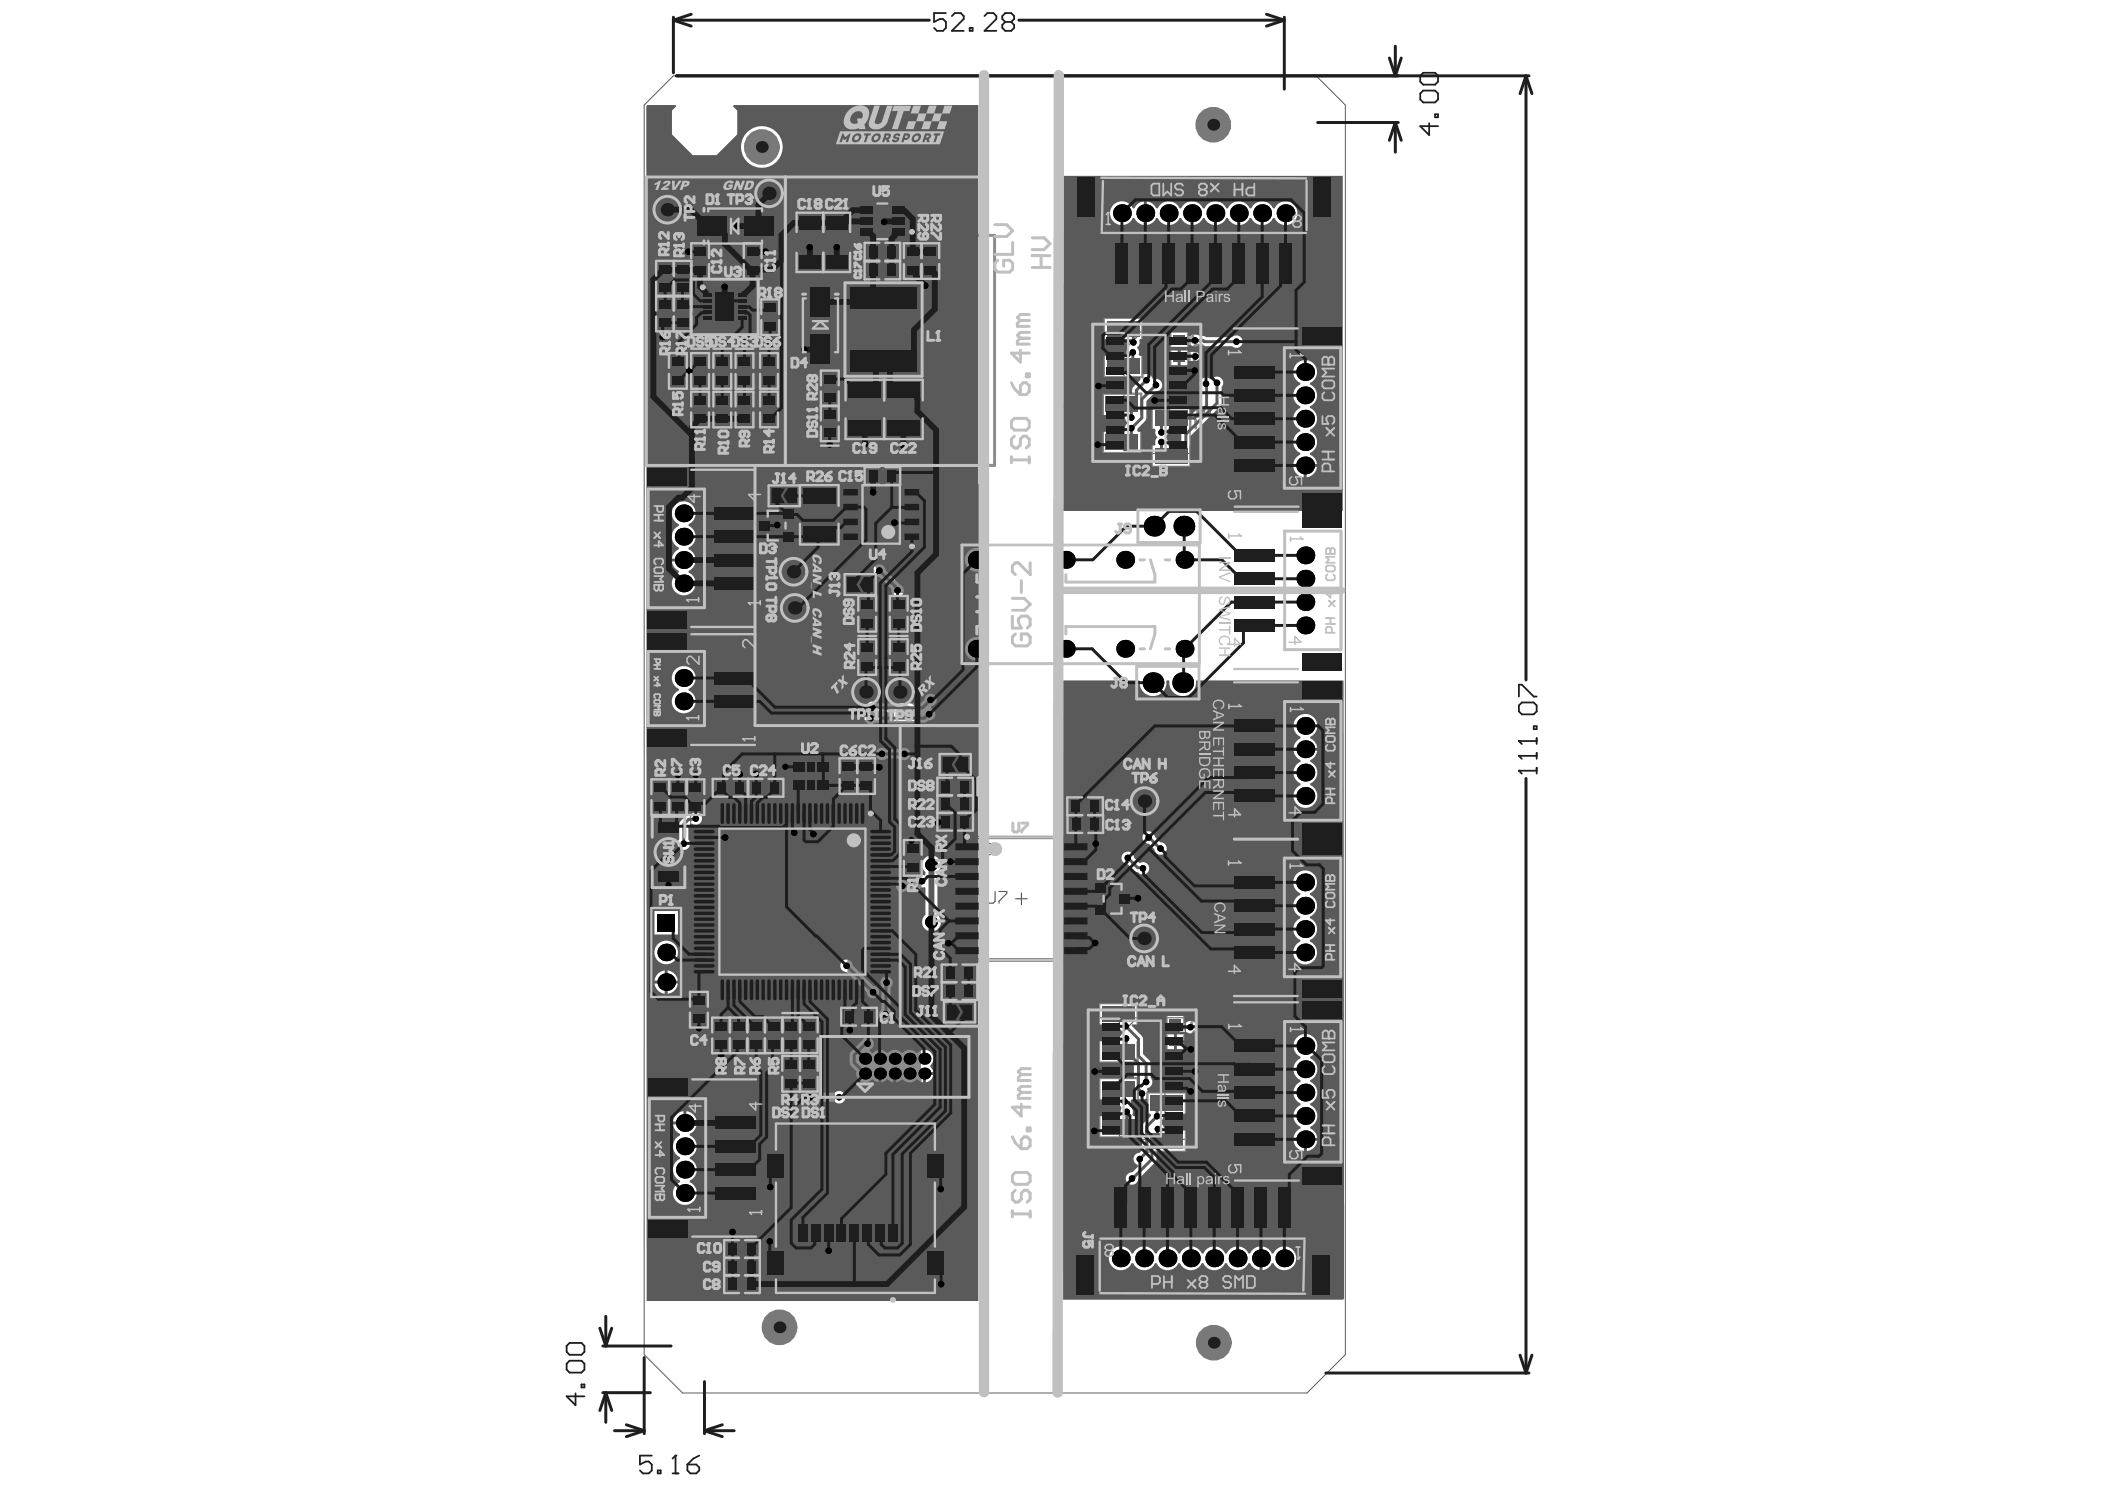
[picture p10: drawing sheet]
<svg xmlns="http://www.w3.org/2000/svg" width="297mm" height="210mm" viewBox="0 0 297 210" stroke-linecap="round" stroke-linejoin="round" font-family="sans-serif">
<path d="M111.4 107h6.1v5h-6.1z" fill="#5a5a5a"/>
<path d="M111.4 107h6.1v5h-6.1z" fill="none" stroke="#5a5a5a" stroke-width=".25"/>
<path d="M98.7 40.3h7.1v5.9h-7.1zM155.7 46.8h12.2v17.2h-12.2zM118.8 68.3h11.1v8.6h-11.1zM97.5 112.9h28.7v28.6h-28.7zM111.8 107.4h5.3v4.1h-5.3zM117.1 109a.5 .5 0 0 0-.5 .5 .5 .5 0 0 0 .5 .5M134.7 118h18.9v17.6h-18.9zM108 158.3h25.4v24.2h-25.4zM155.1 143.6h12.2v17.1h-12.2z" fill="none" stroke="#5a5a5a" stroke-width=".14"/>
<g fill="none" stroke="#5a5a5a" stroke-width=".16">
<path d="M102.9 31.9h1.7M103.7 31.1v1.6M107.5 29.5h-7.6v4.8h7.6M99.8 40.8h4.9v4.9h-4.9zM101 40.8l-1.2 1.2M113.4 49.7v-7.6h4.8v7.6M114.9 45.9h1.7M115.8 45.1v1.6M158.6 47.3h6.4v16.3h-6.4zM160.7 47.3l-2.1 2M121 68.5h6.6v8.2h-6.6zM123.5 72.6h1.7"/>
<path d="M124.3 71.8v1.6M100.3 115.7h23.1v23h-23.1zM138 118.3h12.3v17h-12.3zM111 127.2h1.6M111.8 126.4v1.6M143.3 126.8h1.7M144.1 126v1.6M109.5 158.5h22.4v23.9h-22.4zM158 144h6.4v16.3h-6.4zM160.1 144l-2.1 2.1M119.9 171.3h1.6M120.7 170.5v1.7"/>
<circle cx="126.2" cy="75.2" r=".82"/>
<circle cx="121.9" cy="117.1" r=".82"/>
<circle cx="139.4" cy="119.8" r=".82"/>
</g>
<path d="M111.2 106.8h6.5v5.3h-6.5z" fill="#5a5a5a"/>
<path d="M121.2 28.5h6.6v5.4h-6.6z" fill="none" stroke="#5a5a5a" stroke-width=".33"/>
<g fill="#5a5a5a">
<path d="M123.7 31.4l.2-.1a.41 .41 0 0 1 .6 .4v.6h-.1v-.6a.28 .28 0 0 0-.3-.3 .28 .28 0 0 0-.3 .3v.6h-.1z"/>
<path d="M122.8 31.4l.2-.1a.34 .34 0 0 1 .5 .3h-.2a.23 .23 0 0 0-.3-.2 .23 .23 0 0 0 0 .4 .23 .23 0 0 0 .3 0h.2l-.2 .5h-.5v-.1h.5v-.3a.35 .35 0 0 1-.4-.1 .35 .35 0 0 1-.1-.4z"/>
</g>
<path d="M123.7 31.2h1.6M124.5 30.4v1.7M125.2 72.2v.9l.5-.4h-.7M126 73.1v-.8l.2-.1h.3l.2 .1v.8M139.3 125.8v1.3l.3 .3h.5l.3-.3v-1.3M141 125.8h1.1v.2l-1.1 1.1v.3" fill="none" stroke="#5a5a5a" stroke-width=".16"/>
<path d="M121.2 28.5h6.6v5.4h-6.6zM123.1 28.7h2.9v5h-2.9z" fill="none" stroke="#5a5a5a" stroke-width=".33"/>
<path d="M90.9 14.8l4.1-4.1h90.7l4.1 4.1v176.3l-5.4 5.4h-88.1l-5.4-5.4z" fill="none" stroke="#5a5a5a" stroke-width=".14"/>
<g fill="none" stroke="#787878" stroke-width="2.5">
<circle cx="171.2" cy="17.6" r="1.26"/>
<circle cx="107.5" cy="20.7" r="1.26"/>
<circle cx="110" cy="187.2" r="1.26"/>
<circle cx="171.3" cy="189.4" r="1.26"/>
</g>
<g fill="#8c8c8c">
<path d="M107.3 111.8h10.5v54.4h-10.5z"/>
<path d="M119.6 111.8h10.4v36v18.4h-10.4z"/>
</g>
<path d="M111 33.2h29.3v32.5h-29.3z" fill="none" stroke="#8c8c8c" stroke-width=".42"/>
<g fill="none" stroke="#8c8c8c" stroke-width=".33">
<path d="M155.6 58.5v-3h5.4v3M155.8 47.8v-3h5.4v3M155.8 50.3v2.9h5.4v-2.9M165.1 48.8v-2.1h2.6v2.1M165.1 49.6v2.1h2.6v-2.1M155.6 61v2.9h5.4v-2.9M162.5 62.9v2.9h5.5v-2.9M162.5 60.4v-2.9h5.5v2.9M155.1 144.4v-2.9h5.4v2.9M155.1 147v2.9h5.4v-2.9M155.1 157.5v2.9h5.5v-2.9M155.1 155v-2.9h5.5v2.9"/>
<path d="M161.9 159.5v3h5.5v-3M161.9 157v-2.9h5.5v2.9M164.6 145.2v-2.1h2.5v2.1M164.6 146.1v2.1h2.5v-2.1"/>
</g>
<g fill="#8c8c8c">
<path d="M132.8 139.1h4v.7l-3.4 1.2 3.4 1.2v.8h-4v-.6h3.4l-3.4-1.1v-.5l3.4-1.2h-3.4z"/>
<path d="M133.1 135.5l.4-.4 .6-.3 .1 .6h-.1a1.24 1.24 0 0 0-.9 1.5 1.24 1.24 0 0 0 1.5 .9 1.48 1.48 0 0 0 1.7-1 1.08 1.08 0 0 0-.8-1.4l.1-.5a1.77 1.77 0 0 1 1.2 1.6 1.77 1.77 0 0 1-.9 1.6 2.34 2.34 0 0 1-3.1-.7 2.28 2.28 0 0 1 .2-1.9z"/>
<path d="M132.8 133.6h4v.5h-4z"/>
<path d="M132.9 130.2a1.12 1.12 0 0 1 1.3-.5 1.12 1.12 0 0 1 .8 1l.2 .6a.82 .82 0 0 0 .6 .9 .99 .99 0 0 0 .5-1.6l-.1-.2-.5-.2v-.5a1.53 1.53 0 0 1 1 2.3 1.04 1.04 0 0 1-1.1 .6 1.04 1.04 0 0 1-.9-1l-.2-.7a.67 .67 0 0 0-.8-.7 1.31 1.31 0 0 0 .1 2l.4 .1-.1 .5a1.46 1.46 0 0 1-1.4-1.7z"/>
<path d="M132.8 121.3l4-1.6v.5l-3.6 1.3 3.6 1.3v.6l-4-1.6z"/>
<path d="M123.2 177a1.4 1.4 0 0 1 1.5-.4 1.4 1.4 0 0 1 .9 1.2l.1 .2a1.24 1.24 0 0 0 .8 1.1 .79 .79 0 0 0 .7-1v-.2a.8 .8 0 0 0-.8-.6v-.8a1.77 1.77 0 0 1 1.3 2.6 1.28 1.28 0 0 1-1.2 .9 1.28 1.28 0 0 1-1.2-.9l-.2-.5a2.03 2.03 0 0 0-.7-1.2 .77 .77 0 0 0-.8 .2 .77 .77 0 0 0-.1 .8l.1 .5a.8 .8 0 0 0 .8 .4v.9a1.81 1.81 0 0 1-1.6-2.2l.1-.5z"/>
<path d="M122.5 175.6l5.4-2v.7l-5.4 1.9z"/>
<path d="M122.9 169h5v.9h-3.6l3.6 2.2v.9h-5v-.9h3.5l-3.5-2.2z"/>
<path d="M110.5 177.6l5-1.8v.9l-3.9 1.3 3.9 1.2v1l-5-1.8z"/>
<path d="M110.5 170.7h2.5a.86 .86 0 0 0 .4-1.1h.8l.1 .2a1.19 1.19 0 0 1-.5 .9h.4v.8h-3.7z"/>
<path d="M133.5 126.2a1.87 1.87 0 0 1 2.8 .4 1.43 1.43 0 0 1-1.6 1.9 1.41 1.41 0 0 1-1.3-.7 1.41 1.41 0 0 1 .1-1.6zM133.2 125.8a1.98 1.98 0 0 0-.1 2.5 1.98 1.98 0 0 0 2.4 .6 1.91 1.91 0 0 0 1.3-2.2 1.91 1.91 0 0 0-2.1-1.5l-1 .3z"/>
<path d="M133.3 117.7a2.51 2.51 0 0 1 2-.4 1.06 1.06 0 0 1 1.2 .8 .89 .89 0 0 1-1.1 .7l-.5 .1a1.69 1.69 0 0 1-1.7-.6l-.1-.3zM132.9 117.4a1.25 1.25 0 0 0 1 1.9l.9 .1a1.98 1.98 0 0 0 1.9-.8 1.36 1.36 0 0 0-1.3-1.8h-.8a1.93 1.93 0 0 0-1.7 .6z"/>
<path d="M133.3 114.6a2.49 2.49 0 0 1 2-.4 .89 .89 0 0 1 1.1 .9 .92 .92 0 0 1-1 .7h-.7a1.88 1.88 0 0 1-1.5-.5l-.1-.4zM132.9 114.2a1.28 1.28 0 0 0 1.2 2 3.1 3.1 0 0 0 2.5-.5 1.31 1.31 0 0 0 0-1.4 1.31 1.31 0 0 0-1.3-.6h-.6a2.56 2.56 0 0 0-1.8 .5z"/>
<path d="M111.4 173.4l.1-.2h.7v.5a.63 .63 0 0 1-.2 .8 .63 .63 0 0 1-.8-.1 .84 .84 0 0 1 .2-1zM110.5 172.3v.8l.4 .1a1.26 1.26 0 0 0-.4 1.4 1.26 1.26 0 0 0 1.2 .8 1.33 1.33 0 0 0 1.1-1.5v-.7h.2a.63 .63 0 0 1 .6 .6 .63 .63 0 0 1-.5 .7v.8a1.37 1.37 0 0 0 1.2-1.7 1.21 1.21 0 0 0-1.3-1.2h-1.9z"/>
<circle cx="110.9" cy="168.6" r=".47"/>
</g>
<path d="M169 65.4h1.7v-.8l-.3-.3h-.6l-.2 .3v.8M169 62.6v1.1l1.1-1.1h.3l.3 .3v.5l-.3 .3M169 64.3l.6 .5M170.1 60.9h.3l.3 .3v.6l-.3 .2" fill="none" stroke="#8c8c8c" stroke-width=".42"/>
<circle cx="170.1" cy="60.9" r=".21" fill="#8c8c8c"/>
<path d="M168.7 59.3v1.1M169.8 58.7v-.8l-.2-.3h-.3l-.3 .3v.8h1.7M169.8 61.2v.3M169.8 61.2l-.2-.3h-.3l-.3 .3v.6l.3 .2M170.1 60.9l-.3 .3" fill="none" stroke="#8c8c8c" stroke-width=".42"/>
<circle cx="169.8" cy="58.7" r=".21" fill="#8c8c8c"/>
<path d="M169.8 58.7v-.8l.3-.3h.3l.3 .3v.8M168.3 159.8v1.1l1.2-1.1h.2l.3 .3v.5l-.3 .3M169.5 158.1h.2l.3 .3v.6l-.3 .2M168.3 162.6h1.7v-.9l-.3-.2h-.5l-.3 .2v.9M168.3 161.5l.6 .5" fill="none" stroke="#8c8c8c" stroke-width=".42"/>
<circle cx="169.5" cy="158.1" r=".21" fill="#8c8c8c"/>
<path d="M153.1 59.5l.3-.3h1.1l.3 .3v.5l-.3 .3h-1.1l-.3-.3zM153.4 57.5l-.3 .3v.6l.3 .2h.3l1.1-1.1v1.1M154.2 55.9v.8l-.3 .3h-.5l-.3-.3v-.8h1.7M154.2 56.4l.6 .6M153.1 62.6h1.7v.8l-.3 .3h-.3l-.3-.3v-.8M155.1 60.9v1.1M168.1 156.4v1.2M168.3 154.8h1.2l.5 .5-.5 .6h-1.2M169.2 154.8v1.1M169.2 158.4v.3M169.2 158.4l-.3-.3h-.3l-.3 .3v.6l.3 .2M169.5 158.1l-.3 .3" fill="none" stroke="#8c8c8c" stroke-width=".42"/>
<circle cx="153.9" cy="62.6" r=".21" fill="#8c8c8c"/>
<path d="M153.2 47.1h1.7M154.3 45.1v.9l-.3 .2h-.5l-.3-.2v-.9h1.7M154.3 45.7l.6 .5M154.9 46.8v.6M153.1 62.6v.8l.3 .3h.3l.2-.3v-.8M152.2 156l.3-.3h1.1l.3 .3v.6l-.3 .3h-1.1l-.3-.3zM152.5 154.1l-.3 .2v.6l.3 .3h.3l1.1-1.1v1.1M153 159.1v1.1M153.3 152.4v.8l-.3 .3h-.5l-.3-.3v-.8h1.7M153.3 153l.6 .5M153.9 159.1h-1.1l-.6 .5 .6 .6h1.1M154.2 157.4v1.1" fill="none" stroke="#8c8c8c" stroke-width=".42"/>
<circle cx="153.2" cy="47.1" r=".21" fill="#8c8c8c"/>
<path d="M153.2 51.5h1.7v.9l-.3 .3h-.3l-.3-.3v-.9M153.5 46.8l-.3 .3M154.6 48.2l.3 .3v.5l-.3 .3h-1.1l-.3-.3v-.5l.3-.3h.2l.3 .3v.8M155.1 49.9v1.1" fill="none" stroke="#8c8c8c" stroke-width=".42"/>
<circle cx="154" cy="51.5" r=".21" fill="#8c8c8c"/>
<path d="M153.2 51.5v.9l.3 .3h.2l.3-.3v-.9M152.3 143.7h1.6M153.4 141.7v.9l-.3 .3h-.6l-.2-.3v-.9h1.6M153.4 142.3l.5 .6M153.9 143.4v.6" fill="none" stroke="#8c8c8c" stroke-width=".42"/>
<circle cx="152.3" cy="143.7" r=".21" fill="#8c8c8c"/>
<g fill="none" stroke="#8c8c8c" stroke-width=".42">
<path d="M168.3 47.4v.9M168.5 48.9l.2-.2h.9l.2 .2v.4l-.2 .2h-.9l-.2-.2zM168.5 49.9v.9l.9-.9h.2l.2 .3v.4l-.2 .2M168.7 51.2l-.2 .2v.4l.2 .2h.9l.2-.2v-.4l-.2-.2M169.1 47v-.6l-.2-.2h-.2l-.2 .2v.6h1.3M152.5 143.4l-.2 .3M153.1 148.2v1.1M153.7 144.8l.2 .3v.5l-.2 .3h-1.2l-.2-.3v-.5l.2-.3h.3l.3 .3v.8M153.9 148.2h-1.1l-.5 .5 .5 .6h1.1M154.2 146.5v1.1M168.1 144.3v.8M168.4 145.7l.2-.2h.8l.2 .2v.4l-.2 .2h-.8l-.2-.2z"/>
<path d="M168.4 146.8v.8l.8-.8h.2l.2 .2v.4l-.2 .2M168.4 143h.8l.4 .4-.4 .4h-.8M168.6 148l-.2 .2v.5l.2 .2h.8l.2-.2v-.5l-.2-.2M169 143v.8"/>
</g>
<circle cx="169.1" cy="47" r=".21" fill="#8c8c8c"/>
<path d="M169.1 47v-.6l.3-.2h.2l.2 .2v.6" fill="none" stroke="#8c8c8c" stroke-width=".42"/>
<path d="M125.2 68.3h14.4v41.2h-14.4z" fill-rule="evenodd" fill="#8c8c8c"/>
<g fill="#fff">
<path d="M126.3 94.6a.64 .64 0 0 1 .8-.2 .64 .64 0 0 1 .4 .6v.3a.4 .4 0 0 0 .5 .5 .55 .55 0 0 0-.2-1v-.4a.94 .94 0 0 1 .7 .8 .94 .94 0 0 1-.5 1 .57 .57 0 0 1-.8-.6l-.1-.4a.41 .41 0 0 0-.5-.4 .67 .67 0 0 0 .3 1.1l-.1 .4a.78 .78 0 0 1-.7-1l.1-.5z"/>
<path d="M126.2 88.6h1.3a.82 .82 0 0 1 1 .5 .82 .82 0 0 1-.4 1h.4v.3h-2.3v-.3h1.2a.57 .57 0 0 0 .7-.4 .57 .57 0 0 0-.4-.7h-1.5z"/>
<path d="M125.3 78.3l.5-.3 2.7-1v.4l-1.9 .7 1.9 .6v.4l-2.3-.9a.58 .58 0 0 0-.6 .5v.2l-.4-.1z"/>
<path d="M126.7 99.8l.7-.2a1.04 1.04 0 0 1 1.5 1v.7h-2.4v-1zM126.3 99.7l-.1 .5v1.5h3.1v-1.2a1.46 1.46 0 0 0-1.9-1.4l-.4 .1z"/>
<path d="M127.5 97a.67 .67 0 0 1 .6 .4 .67 .67 0 0 1-.2 .8l-.4 .1zM126.4 96.8a1.11 1.11 0 0 0-.1 1.4 1.11 1.11 0 0 0 1.3 .4 1.04 1.04 0 0 0 .9-1.2 1.04 1.04 0 0 0-1.3-.8v1.7a.69 .69 0 0 1-.7-.5 .69 .69 0 0 1 .3-.8h.1l-.1-.4z"/>
<path d="M128.9 93.5v.4h.4v-.4zM126.2 93.5v.4h2.3v-.4z"/>
<path d="M126.6 91.6h.1a1.01 1.01 0 0 1 1.4 .3 .8 .8 0 0 1-.4 .7 .8 .8 0 0 1-.8 0 .62 .62 0 0 1-.3-1zM125.4 91.3a1.19 1.19 0 0 0 .3 1.6l.2 .1v-.4a.65 .65 0 0 1-.3-.9 .65 .65 0 0 1 .8-.3 .97 .97 0 0 0 .5 1.6 1.13 1.13 0 0 0 1.6-1.2l-.3-.4h.3v-.4h-2.3l-.5 .1z"/>
<path d="M127.5 86.4a.63 .63 0 0 1 .7 .6 .63 .63 0 0 1-.7 .7zM126.2 86.4a1.15 1.15 0 0 0 .1 1.3 1.15 1.15 0 0 0 1.3 .4 1.05 1.05 0 0 0 .9-1.3 1.18 1.18 0 0 0-1.3-.8v1.7a.66 .66 0 0 1-.7-.4 .66 .66 0 0 1 .2-.8l.2-.1-.1-.4z"/>
<path d="M126.2 83.7v.3l.2 .1a.92 .92 0 0 0-.2 1 .92 .92 0 0 0 .8 .6 1.15 1.15 0 0 0 1.5-1.1l-.3-.5h1.1v-.4zM126.5 84.3l.5-.3a.82 .82 0 0 1 1.2 .7 1.02 1.02 0 0 1-1.5 .4l-.3-.4z"/>
<path d="M128 80.2h.1a.46 .46 0 0 1 .5-.2 .46 .46 0 0 1 .3 .5v.9h-.9zM126.7 79.9a.57 .57 0 0 1 .7 0 .57 .57 0 0 1 .2 .7v.8h-1.1v-1.2zM126.3 79.8l-.1 .4v1.6h3.1v-1.2a.79 .79 0 0 0-.5-1 .79 .79 0 0 0-1 .4 .83 .83 0 0 0-.6-.6 .83 .83 0 0 0-.9 .4z"/>
<path d="M128 76.1v.4h.5v-.4zM126.2 76.1v.4h.4v-.4z"/>
</g>
<path d="M121.3 68.3h3.9v41.2h-3.9z" fill-rule="evenodd" fill="#8c8c8c"/>
<g fill="#fff">
<path d="M121.5 100.1l.5-.2h2.5v.4h-2.2a.49 .49 0 0 0-.6 .4 .49 .49 0 0 0 .6 .5v.4a.85 .85 0 0 1-.9-.4 .85 .85 0 0 1 .1-1z"/>
<path d="M121.3 94.9h1.5a.85 .85 0 0 1 .8 .5 .85 .85 0 0 1-.2 1h1.1v.4h-3.2v-.4h1.3a.61 .61 0 0 0 .7-.3 .61 .61 0 0 0-.1-.7l-.1-.1h-1.8z"/>
<path d="M121.3 92.4h1.5a.81 .81 0 0 1 .9 .6 .81 .81 0 0 1-.4 1h.3v.3h-2.3v-.4h1.3a.58 .58 0 0 0 .7-.3 .58 .58 0 0 0-.2-.7l-1.8-.1z"/>
<path d="M121.3 88.1h3.2v.4h-1.3v1.6h1.3v.4h-3.2v-.4h1.5v-1.6h-1.5z"/>
<path d="M121.3 84l.4 .1v.2l.1 .2h1.5v-.4h.3v.4h.8l-.2 .4h-.6v.3h-.3v-.3h-1.3a.52 .52 0 0 1-.6-.2 .52 .52 0 0 1-.1-.6z"/>
<path d="M121.3 83.2h2v-.4h.3v.4h.3l.3-.1v-.4l.3-.1a.66 .66 0 0 1-.6 1h-.3v.4h-.3v-.4h-2z"/>
<path d="M121.3 78.7h3.2v.4h-3.2z"/>
<path d="M121.8 97.9l.2-.2a.95 .95 0 0 1 1.4 .6 .92 .92 0 0 1-.8 .7 .92 .92 0 0 1-.9-.5l-.1-.3zM121.5 97.6a1.12 1.12 0 0 0 0 1.3 1.12 1.12 0 0 0 1.3 .4 1.08 1.08 0 0 0 .9-1.3 1.08 1.08 0 0 0-1.4-.8l-.5 .1z"/>
<path d="M121.8 86.1l.3-.1 .4-.1-.1 .5a.54 .54 0 0 1-.5 .7 .63 .63 0 0 1-.1-1zM121.3 85.4v.4l.3 .2a.96 .96 0 0 0 .2 1.5 .78 .78 0 0 0 .9-1l.1-.4a.28 .28 0 0 1 .3-.2 .28 .28 0 0 1 .2 .3 .58 .58 0 0 1-.4 .9l.1 .4a1.13 1.13 0 0 0 .4-1.8l-.2-.2h-1.5z"/>
<path d="M124.1 82.1v.4h.4v-.4zM121.3 82.1v.4h2.3v-.4z"/>
<path d="M122.7 79.9a.65 .65 0 0 1 .7 .7 .65 .65 0 0 1-.7 .6zM121.5 79.9a1.13 1.13 0 0 0 0 1.4 1.13 1.13 0 0 0 1.3 .3 1.04 1.04 0 0 0 .9-1.2 1.06 1.06 0 0 0-1.3-.9v1.7a.67 .67 0 0 1-.8-.5 .67 .67 0 0 1 .5-.8l-.1-.4z"/>
<path d="M121.3 76.2v.4h.3a.91 .91 0 0 0-.2 1.1 .91 .91 0 0 0 1 .5 1 1 0 0 0 1.2-1.3l-.2-.3h1.1v-.4zM121.8 76.8l.5-.2a.78 .78 0 0 1 1 .8 1.07 1.07 0 0 1-1.6 0l-.1-.3z"/>
</g>
<path d="M107.2 68.3h14.1v41.2h-14.1z" fill-rule="evenodd" fill="#8c8c8c"/>
<g fill="#fff">
<path d="M117.7 100.9a.66 .66 0 0 1 .7-.2 .66 .66 0 0 1 .4 .7l.1 .3a.34 .34 0 0 0 .1 .3 .34 .34 0 0 0 .5 0 .58 .58 0 0 0-.3-.9v-.3a.94 .94 0 0 1 .5 1.5 .65 .65 0 0 1-.8 .1 .65 .65 0 0 1-.4-.7l-.1-.2a.37 .37 0 0 0-.4-.4 .37 .37 0 0 0-.2 .5l.1 .4 .3 .2v.4a1 1 0 0 1-.7-1.5z"/>
<path d="M117.5 98.3h1.4a.82 .82 0 0 1 .9 .6 .82 .82 0 0 1-.3 .9h1.2v.4h-3.2v-.4h1.2a.56 .56 0 0 0 .8-.4 .56 .56 0 0 0-.6-.7h-1.4z"/>
<path d="M117.5 95.6l2.3-.7v.3l-1.8 .6 1.8 .5v.3l-1.8 .5 1.8 .5v.4l-2.3-.7v-.4l1.8-.4-1.8-.5z"/>
<path d="M117.5 89h1.6a.74 .74 0 0 1 .7 .5 .74 .74 0 0 1-.3 .9 .78 .78 0 0 1 0 1.3h.3v.4h-2.3v-.4h1.2a.55 .55 0 0 0 .7-.2 .55 .55 0 0 0-.1-.7l-.2-.1h-1.6v-.3h1.3a.51 .51 0 0 0 .7-.4 .51 .51 0 0 0-.3-.6h-1.7z"/>
<path d="M117.5 80.9h.4a.25 .25 0 0 0 0 .3 .25 .25 0 0 0 .3 .1h1.3v-.4h.3v.4h.8l-.2 .4h-.6v.3h-.3v-.3h-1.5a.54 .54 0 0 1-.5-.8z"/>
<path d="M117.5 79.6l.4 .1-.1 .1a.19 .19 0 0 0 .1 .2 .19 .19 0 0 0 .2 .1h1.4v-.4h.3v.4h.8l-.2 .4h-.6v.3h-.3v-.3h-1.3a.58 .58 0 0 1-.7-.2 .58 .58 0 0 1 0-.7z"/>
<path d="M117.5 77.4h1.5a.82 .82 0 0 1 .9 .6 .82 .82 0 0 1-.4 1h.3v.3h-2.3v-.4h1.2a.59 .59 0 0 0 .7-.3 .59 .59 0 0 0-.2-.8h-1.7z"/>
<path d="M117.5 71.5l1.4 1 .9-.9v.5l-.9 .9h1.8v.4h-3.2v-.4h.9l.3-.3-1.2-.7z"/>
<path d="M119.4 104.7a.48 .48 0 0 1 .6-.2 .48 .48 0 0 1 .3 .5v.9h-1zM118 104.5a.57 .57 0 0 1 .7-.1 .57 .57 0 0 1 .2 .7v.8h-1v-1zM117.7 104.2l-.2 .8v1.3h3.2v-1.2a.79 .79 0 0 0-.5-.9 .79 .79 0 0 0-1 .3 .88 .88 0 0 0-1.5-.3z"/>
<path d="M120.2 103v.4h.5v-.4zM117.5 103v.4h2.3v-.4z"/>
<path d="M117.9 93.4l.3-.3h.5l-.1 .3a.89 .89 0 0 1-.4 .8 .47 .47 0 0 1-.4-.7zM117.5 92.6v.4l.3 .1a.94 .94 0 0 0 .3 1.6h.1a.98 .98 0 0 0 .7-1.2v-.1a.3 .3 0 0 1 .2-.3 .3 .3 0 0 1 .4 .2 .65 .65 0 0 1-.4 .9l.1 .4a1.13 1.13 0 0 0 .3-1.8l-.2-.1h-1.4z"/>
<path d="M119.2 85.4a.58 .58 0 0 1 .7-.2 .58 .58 0 0 1 .4 .6v.9h-1.1zM119 85l-.2 .7v1h-1.3v.4h3.2v-1.5a.95 .95 0 0 0-.7-.9 .95 .95 0 0 0-1 .3z"/>
<path d="M117.9 82.9l.3-.1 .5-.1-.1 .4a.77 .77 0 0 1-.5 .9 .63 .63 0 0 1-.2-1.1zM117.5 82.2v.5h.2v.1a.95 .95 0 0 0 .2 1.5 .84 .84 0 0 0 .9-1l.1-.4a.28 .28 0 0 1 .3-.2 .28 .28 0 0 1 .3 .3 .59 .59 0 0 1-.4 .9l.1 .4a1.14 1.14 0 0 0 .3-1.9h-1.7z"/>
<path d="M118 75.5l.7-.1-.2 .4a.6 .6 0 0 1-.5 .7 .67 .67 0 0 1 0-1zM117.5 74.9v.4l.2 .1a1.03 1.03 0 0 0 .2 1.6 .84 .84 0 0 0 .9-1.1l.1-.1a.32 .32 0 0 1 .3-.4 .32 .32 0 0 1 .3 .3v.3l-.1 .4-.3 .1 .1 .4a.96 .96 0 0 0 .6-1.3v-.2a.59 .59 0 0 0-.8-.4h-.9z"/>
<path d="M120.2 74v.4h.5v-.4zM117.5 74v.4h2.3v-.4z"/>
</g>
<g fill="#5a5a5a">
<path d="M164.8 60.5h2.1l.1 .2-.3 .3v.3v1.6h-1.8l-.2-.3a.81 .81 0 0 0-.3-.9 .81 .81 0 0 0 .3-1z"/>
<path d="M91.3 14.8h4l.1 .2-.6 .6v3.4l3 2.9h3.3l2.9-2.9v-3.4l-.6-.6 .1-.2h34.5v62.5a1.69 1.69 0 0 0-1.9 1.7 1.69 1.69 0 0 0 1.9 1.6v9.2a1.69 1.69 0 0 0-1.9 1.7 1.69 1.69 0 0 0 1.9 1.7v90.3h-46.7l-.1-168.5zM104.6 20.7a2.94 2.94 0 0 0 5.8 0 2.94 2.94 0 0 0-5.8 0zM95.1 71.4a1.79 1.79 0 0 0 .7 2.6v.1a1.8 1.8 0 0 0-1 1.6 1.8 1.8 0 0 0 1 1.6v.2a1.66 1.66 0 0 0-1 1.3h3.4a1.96 1.96 0 0 0-1-1.4v-.1a1.8 1.8 0 0 0 1-1.6 1.8 1.8 0 0 0-1-1.6v-.1a1.74 1.74 0 0 0 .9-1.8 1.74 1.74 0 0 0-1.4-1.5 1.69 1.69 0 0 0-1.6 .7zM94.8 79.2a1.96 1.96 0 0 0 1 1.4v.1a1.74 1.74 0 0 0-1 1.8 1.74 1.74 0 0 0 1.5 1.5 1.68 1.68 0 0 0 1.8-1.2 1.68 1.68 0 0 0-.9-2v-.3a1.66 1.66 0 0 0 1-1.3zM123.3 80a.87 .87 0 0 0 .8 1.4l1.7 1.7a.88 .88 0 0 0 .6 1 .88 .88 0 0 0 1.1-.5 .88 .88 0 0 0-.5-1.1l-2-2a.88 .88 0 0 0-.7-.9 .88 .88 0 0 0-1 .4zM122.4 99.4a.86 .86 0 0 0 0 1l-.1 .2a.88 .88 0 0 0-.1 1.3 .88 .88 0 0 0 1.3 0h6.9h.3l.3-.3a.87 .87 0 0 0 1-.6 .87 .87 0 0 0-.6-1.1v-.2v-.1a.88 .88 0 0 0 .8-.9 .88 .88 0 0 0-.9-.9 .88 .88 0 0 0-.9 .9l-.5 .5h-6.2a.86 .86 0 0 0-1.3 .2zM95.1 94.6a1.79 1.79 0 0 0 .7 2.7 1.74 1.74 0 0 0-1 1.8 1.74 1.74 0 0 0 1.5 1.5 1.68 1.68 0 0 0 1.8-1.2 1.68 1.68 0 0 0-.9-2v-.1a1.74 1.74 0 0 0 .9-1.9 1.74 1.74 0 0 0-1.4-1.4 1.69 1.69 0 0 0-1.6 .6zM123.9 105.6a.88 .88 0 0 0-.2 1.3 .88 .88 0 0 0 1.3 .1h2a.88 .88 0 0 0 1.2 0 .88 .88 0 0 0 .1-1.3 .88 .88 0 0 0-1.3 0h-2a.85 .85 0 0 0-1.1-.1zM96 115.8l-.2 .5v2.1a.88 .88 0 0 0 .1 1.3 .88 .88 0 0 0 1.2 0 .88 .88 0 0 0 0-1.3v-1.9l.4-.3h.2a.88 .88 0 0 0 1.2-.2 .88 .88 0 0 0-.2-1.2 .88 .88 0 0 0-1.2 .1l-.5 .1zM126.6 124.5a.88 .88 0 0 0 .1 1.1 .88 .88 0 0 0 1.2 0h1.4l.5-.2a.69 .69 0 0 1 .8-.2v3.9a1.33 1.33 0 0 0-.1 1.9 1.33 1.33 0 0 0 1.9 0 1.33 1.33 0 0 0-.1-1.9v-6.1a1.33 1.33 0 0 0 .1-1.9 1.33 1.33 0 0 0-1.9 0 1.33 1.33 0 0 0 .1 1.9v.4l-.2 .1a.87 .87 0 0 0-1.2 .6l-.1 .2h-1.2a.86 .86 0 0 0-1.3 .2zM92.4 128.5v3.3h3.3v-3.3zM92.3 134.4a1.7 1.7 0 0 0 3.4 0 1.7 1.7 0 0 0-3.4 0zM94.2 136.9v1.4h1.5a1.66 1.66 0 0 0-1.5-1.4zM92.7 137.5l-.3 .8h1.4v-1.4a1.66 1.66 0 0 0-1.1 .6zM94.2 138.7v1.5a1.66 1.66 0 0 0 1.5-1.5zM92.4 138.7a1.66 1.66 0 0 0 1.4 1.5v-1.5zM118.7 135.7a.87 .87 0 0 0 .7 1.4l2.9 2.9a.88 .88 0 0 0 .9 .8 .88 .88 0 0 0 .9-.8 .88 .88 0 0 0-.9-.9l-2.9-2.9a.88 .88 0 0 0-.6-.8 .88 .88 0 0 0-1 .3zM124.4 138.1a.87 .87 0 0 0 0 1v3.3a.88 .88 0 0 0-.2 1.2 .88 .88 0 0 0 1.3 .2 .88 .88 0 0 0 .2-1.2v-3.3a.88 .88 0 0 0 0-1.4 .88 .88 0 0 0-1.3 .2zM130.7 151.6v1.1a1.24 1.24 0 0 0 1-1.1zM121.7 146.7l-1.6 1.7a2.03 2.03 0 0 0 .8 2.7 1.29 1.29 0 0 0 .6 1.5 1.29 1.29 0 0 0 1.6-.4l.9 .5v-1.3h.4v1.3l.8-.5 .9 .5v-1.3h.4v1.3l.8-.5a1.4 1.4 0 0 0 2.1 0l.8 .5v-1.3h.2v-.2h1.3l-.5-.8a1.31 1.31 0 0 0 .1-1.9 1.31 1.31 0 0 0-1.9 .1 1.4 1.4 0 0 0-2.1 0 1.4 1.4 0 0 0-2.1 0 1.4 1.4 0 0 0-2.1 0l-.4-.3v-.3a.88 .88 0 0 0 .4-1.3 .88 .88 0 0 0-1.4 0zM113.5 154.3a.88 .88 0 0 0 .2 1.2 .88 .88 0 0 0 1.2-.1h2.9a.88 .88 0 0 0 1.2 0 .88 .88 0 0 0 0-1.2 .88 .88 0 0 0-1.2-.1h-2.9a.86 .86 0 0 0-1.4 .2zM96.9 156.7v1.5h1.4a1.68 1.68 0 0 0-1.4-1.5zM95.3 157.4l-.3 .8h1.4v-1.5a1.67 1.67 0 0 0-1.1 .7zM95 158.6a1.97 1.97 0 0 0 1 1.4v.1a1.8 1.8 0 0 0-1 1.6 1.8 1.8 0 0 0 1 1.6v.1a1.8 1.8 0 0 0-1 1.6 1.8 1.8 0 0 0 1 1.6v.1a1.75 1.75 0 0 0-1 1.6 1.75 1.75 0 0 0 1 1.6 1.69 1.69 0 0 0 2.2-.9 1.69 1.69 0 0 0-.9-2.2v-.2a1.8 1.8 0 0 0 1-1.6 1.8 1.8 0 0 0-1-1.6v-.1a1.8 1.8 0 0 0 1-1.6 1.8 1.8 0 0 0-1-1.6v-.2a1.66 1.66 0 0 0 1-1.3z"/>
<path d="M150 96h10.8a1.95 1.95 0 0 0 1.9 2.2 1.95 1.95 0 0 0 1.9-2.2h.4a1.95 1.95 0 0 0 1.9 2.2 1.95 1.95 0 0 0 1.9-2.2h20.7l.1 .1 .1 87.1-.2 .1h-39.5zM182.9 101.4a1.79 1.79 0 0 0 .6 2.6v.2a1.66 1.66 0 0 0-1 1.3h3.4a1.97 1.97 0 0 0-1-1.4v-.1a1.74 1.74 0 0 0 1-1.8 1.74 1.74 0 0 0-1.5-1.5 1.69 1.69 0 0 0-1.5 .7zM182.5 105.9a1.96 1.96 0 0 0 1 1.4v.1a1.8 1.8 0 0 0-1 1.6 1.8 1.8 0 0 0 1 1.6v.1a1.74 1.74 0 0 0-1 1.8 1.74 1.74 0 0 0 1.5 1.5 1.68 1.68 0 0 0 1.8-1.3 1.68 1.68 0 0 0-.9-2v-.1a1.8 1.8 0 0 0 1-1.6 1.8 1.8 0 0 0-1-1.6v-.2a1.66 1.66 0 0 0 1-1.3zM161.4 117.6a.87 .87 0 0 0-.1 1 .87 .87 0 0 0 .8 .4l.8 .8a.88 .88 0 0 0 .9 .8 .88 .88 0 0 0 .8-.9 .88 .88 0 0 0-.9-.9l-.7-.7a.88 .88 0 0 0-.7-.8 .88 .88 0 0 0-.9 .3zM158.4 120.5a.87 .87 0 0 0 .7 1.4l1 1 .4 .1a.9 .9 0 0 0 1.3 .3 .9 .9 0 0 0 .2-1.3 .9 .9 0 0 0-1.2-.2l-.8-.8a.88 .88 0 0 0-.6-.8 .88 .88 0 0 0-1 .3zM182.8 123.4a1.79 1.79 0 0 0 .7 2.7 1.8 1.8 0 0 0-1 1.7 1.8 1.8 0 0 0 1 1.6 1.8 1.8 0 0 0-1 1.7 1.8 1.8 0 0 0 1 1.6 1.74 1.74 0 0 0-1 1.9 1.74 1.74 0 0 0 1.4 1.4 1.68 1.68 0 0 0 1.9-1.2 1.68 1.68 0 0 0-.9-2l-.1-.1a1.77 1.77 0 0 0 .4-3l-.3-.2-.1-.1a1.77 1.77 0 0 0 .4-3l-.3-.2-.1-.1a1.77 1.77 0 0 0 .4-3 1.69 1.69 0 0 0-2.4 .3zM164.6 143.3v2.1h1.6l.6 .1h.6a.88 .88 0 0 0 1.2 0 .88 .88 0 0 0 0-1.2 .88 .88 0 0 0-1.2 0h-.3v-1zM166.1 145.9v.8h1v-.8zM164.6 145.9v.8h1.1v-.8zM166.1 147.2v.8h1v-.8zM164.6 147.2v.8h1.1v-.8zM182.9 146.5a1.79 1.79 0 0 0 .6 2.7 1.8 1.8 0 0 0-1 1.6 1.8 1.8 0 0 0 1 1.7 1.8 1.8 0 0 0-1 1.6 1.8 1.8 0 0 0 1 1.6v.1a1.8 1.8 0 0 0-1 1.6 1.8 1.8 0 0 0 1 1.6v.2a1.66 1.66 0 0 0-1 1.3h3.4a1.97 1.97 0 0 0-1-1.4v-.1a1.77 1.77 0 0 0 .3-2.9l-.3-.2v-.2a1.77 1.77 0 0 0 .3-2.9l-.3-.2v-.1a1.77 1.77 0 0 0 .3-3l-.3-.2v-.1a1.75 1.75 0 0 0 1-1.6 1.75 1.75 0 0 0-1-1.6 1.69 1.69 0 0 0-2 .5zM184.4 160.9v1.5a1.68 1.68 0 0 0 1.5-1.5zM182.5 160.9a1.68 1.68 0 0 0 1.5 1.5v-1.5zM155.1 141.5v3h2.8a1.06 1.06 0 0 0 .5 1v.2a.86 .86 0 0 0-.3 1l-.2 .2h-2.8v3h4.5l.4 .4v1.8h-4.9v3h2.6l.1 .1a.87 .87 0 0 0 .4 .9v.2a1.12 1.12 0 0 0 0 .9l-.1 .3h-3v2.9h5.5v-2.9h-.7l-.1-.3a.85 .85 0 0 0-.3-1.1l.2-1h1.1a.81 .81 0 0 0 .9-.1h.2v2.1h.4l.1 .3-1.2 1.3v3.6l-.4 .3a.87 .87 0 0 0-.8 .8 .87 .87 0 0 0 .5 .9l.1 .3-.8 .8a.88 .88 0 0 0-.9 .8 .88 .88 0 0 0 .8 .9 .88 .88 0 0 0 .9-.7l2.5-2.6 .1-1.3h4.2v-3h-3.1a.97 .97 0 0 0-.6-1v-.3a.85 .85 0 0 0 .4-.9l.2-.2h3.1v-3h-5.4l-.2-.4 .1-.2a.87 .87 0 0 0 .5-1.5l-.1-2.2-1-1.1-.1-2.4-1.5-1.6v-.2h.8v-3zM156.8 176.5a1.69 1.69 0 0 0 .5 2.4 1.69 1.69 0 0 0 2.4-.7h.1a1.8 1.8 0 0 0 1.6 1 1.8 1.8 0 0 0 1.7-1 1.8 1.8 0 0 0 1.6 1 1.8 1.8 0 0 0 1.7-1 1.8 1.8 0 0 0 1.6 1 1.8 1.8 0 0 0 1.7-1 1.8 1.8 0 0 0 1.6 1 1.8 1.8 0 0 0 1.7-1 1.8 1.8 0 0 0 1.6 1 1.8 1.8 0 0 0 1.7-1h.1a1.66 1.66 0 0 0 1.3 1v-3.4a1.97 1.97 0 0 0-1.4 1 1.8 1.8 0 0 0-1.7-1 1.8 1.8 0 0 0-1.6 1 1.8 1.8 0 0 0-1.7-1 1.8 1.8 0 0 0-1.6 1 1.8 1.8 0 0 0-1.7-1 1.8 1.8 0 0 0-1.6 1 1.8 1.8 0 0 0-1.7-1 1.8 1.8 0 0 0-1.6 1 1.8 1.8 0 0 0-1.7-1 1.8 1.8 0 0 0-1.6 1 1.77 1.77 0 0 0-3-.3zM178.1 175.8v3.4a1.96 1.96 0 0 0 1.5-1 1.74 1.74 0 0 0 1.8 1 1.74 1.74 0 0 0 1.5-1.5 1.69 1.69 0 0 0-1.2-1.8 1.69 1.69 0 0 0-2 .9h-.2a1.66 1.66 0 0 0-1.4-1z"/>
<path d="M150.1 24.8h39.4v47.3h-39.4l-.2-.2zM161.8 28.4v3.3a1.97 1.97 0 0 0 1.4-1h.1a1.8 1.8 0 0 0 1.6 1.1 1.8 1.8 0 0 0 1.6-1.1h.1a1.8 1.8 0 0 0 1.6 1.1 1.8 1.8 0 0 0 1.6-1.1h.1a1.8 1.8 0 0 0 1.6 1.1 1.8 1.8 0 0 0 1.6-1.1h.1a1.8 1.8 0 0 0 1.6 1.1 1.8 1.8 0 0 0 1.6-1.1h.1a1.8 1.8 0 0 0 1.6 1.1 1.8 1.8 0 0 0 1.6-1.1h.1a1.74 1.74 0 0 0 1.8 1 1.74 1.74 0 0 0 1.5-1.4 1.69 1.69 0 0 0-1.2-1.8 1.69 1.69 0 0 0-2 .9h-.2a1.8 1.8 0 0 0-1.6-1 1.8 1.8 0 0 0-1.6 1h-.1a1.8 1.8 0 0 0-1.6-1 1.8 1.8 0 0 0-1.6 1h-.1a1.8 1.8 0 0 0-1.6-1 1.8 1.8 0 0 0-1.6 1h-.1a1.8 1.8 0 0 0-1.6-1 1.8 1.8 0 0 0-1.6 1h-.1a1.8 1.8 0 0 0-1.6-1 1.8 1.8 0 0 0-1.6 1h-.2a1.66 1.66 0 0 0-1.3-1zM157.3 28.7a1.69 1.69 0 0 0 0 2.7 1.69 1.69 0 0 0 2.5-.6h.3a1.66 1.66 0 0 0 1.3 .9v-3.3a1.96 1.96 0 0 0-1.4 1h-.1a1.79 1.79 0 0 0-2.6-.7zM165.1 46.8v2.1h2.6v-.2h.3a.83 .83 0 0 0 1.2 0l.7 .1h4a.88 .88 0 0 0 1.2 0 .88 .88 0 0 0 0-1.2 .88 .88 0 0 0-1.2 0h-3.7l-.4-.2h-.6a.83 .83 0 0 0-1.2 0h-.3v-.6zM165.1 49.4v.9h1.1v-.9zM166.6 49.4v2.1h1.1v-.6h1a.64 .64 0 0 0 .6-.6 .64 .64 0 0 0-.6-.7h-1v-.2zM165.1 50.7v.8h1.1v-.8zM162.5 57.5v3h.4l.2 .2a.81 .81 0 0 0 .2 1 .81 .81 0 0 0-.2 .9l-.2 .3h-.4v2.9h5.5v-4.3l4.3-4.4 .1-2.5a.88 .88 0 0 0-.1-1.3 .88 .88 0 0 0-1.3 .2h-.2a.87 .87 0 0 0-1.3 0 .87 .87 0 0 0 .1 1.3v2.2l-1.3 1.3h-.3v-.8zM155.8 44.9v2.9h3.2l.1 .2a.82 .82 0 0 0 .3 1 .84 .84 0 0 0-.4 1l-.1 .2h-3.1v3h5l.1 .2v.2l-1.1 1.2-.1 .8h-4.1v2.9h3.1l.1 .2a.9 .9 0 0 0 .3 .9 .88 .88 0 0 0-.3 1.1l-.1 .2h-3.1v3h5.4v-3h-.4l-.1-.2v-.2l1.2-1.3 .1-2.6 1.4-1.4a.88 .88 0 0 0 .8-1 .88 .88 0 0 0-1.2-.7l-.2-.1a.84 .84 0 0 0-1.2-.6l-.2-.1v-2.5h-.4l-.1-.2a.82 .82 0 0 0-.3-1 .84 .84 0 0 0 .4-1l.1-.2h.3v-2.9zM182.8 51.5a1.79 1.79 0 0 0 .7 2.6v.1a1.8 1.8 0 0 0-1 1.6 1.8 1.8 0 0 0 1 1.6 1.8 1.8 0 0 0-1 1.7 1.8 1.8 0 0 0 1 1.6 1.8 1.8 0 0 0-1 1.7 1.8 1.8 0 0 0 1 1.6v.1a1.66 1.66 0 0 0-1 1.3h3.3a1.96 1.96 0 0 0-1-1.4 1.8 1.8 0 0 0 1.1-1.6 1.8 1.8 0 0 0-1.1-1.7 1.8 1.8 0 0 0 1.1-1.6 1.8 1.8 0 0 0-1.1-1.7 1.8 1.8 0 0 0 1.1-1.6 1.8 1.8 0 0 0-1.1-1.6v-.1a1.74 1.74 0 0 0 1-1.8 1.74 1.74 0 0 0-1.4-1.5 1.69 1.69 0 0 0-1.6 .7zM184.4 65.9v1.4a1.68 1.68 0 0 0 1.4-1.4zM182.5 65.9a1.68 1.68 0 0 0 1.5 1.4v-1.4z"/>
</g>
<g fill="none" stroke="#5a5a5a" stroke-width=".42">
<path d="M158.5 46.3h.6l.8 .9v1.1M158.8 57l.8 .9v1M159.9 49.7v1.1l-.9 .9h-.5M161.8 53.6l-1.4 1.4v1.2l-.9 .8h-1.2M163.1 54.3l-2 2v2.7l-1.5 1.4v1.1l-.8 .9h-.5M166.4 47.9l.1 .1h3.3l.1 .2h4.6M168.7 50.3h-2.1l-.2 .2M170.2 54.1l.1 .1v3.1l-1.7 1.7h-3.8l-.9 .8v1.2M171.7 54v2.9l-4.4 4.4v2.2l-.8 .8h-1.7l-.9-.8v-1.1M124.1 80.5l2.6 2.6v.2M131.3 98.7l-1.1 1.1h-7.1M98.2 115.5l-.1 .1h-.9l-.7 .7v2.7"/>
<path d="M124.4 106.3l3.2 .1M127.6 106.4h.1M131.1 100.7h-.1l-.6 .6h-7.5M162.1 118.1l1.7 1.6M119.5 136.2h.1M119.5 136.2l3.7 3.8M123.2 140h.1M125.1 138.6l-.1 .1v4.3l-.1 .1M130.1 124.3h-.1l-.7 .7h-2M159.1 121l1.4 1.4h.7l.1 .1M114.3 154.8h4.1M122.4 147.2l-.4 .1-1.5 1.5v1.1l1.6 1.5"/>
<path d="M157.8 143h.2l.8 .9v.8l1.9 1.9v2.3l1 1.1v2.6M157.8 153.6l.9 .8v1M158.9 146.5v2.2h.5l1.3 1.3v3.6l.5 .5v.2M159 156.8v1.3l-.9 .8h-.3M159.9 149.2v.1M163.4 159.3l-.1 1.7-.8 .8v1.7l-2.8 2.7M164.6 155.6h-.5l-.8 .9v1l-1.5 1.4v3.6l-1 1M165.9 144.3l.4 .5h.3l.2 .1h1.2"/>
</g>
<path d="M131.4 122v8.1" fill="none" stroke="#5a5a5a" stroke-width=".82"/>
<g fill="#000">
<circle cx="97.1" cy="35.5" r=".45"/>
<circle cx="104.1" cy="31.9" r=".45"/>
<circle cx="108" cy="35.5" r=".45"/>
<circle cx="114.3" cy="34.9" r=".45"/>
<circle cx="118.1" cy="34.9" r=".45"/>
<circle cx="124.8" cy="31.3" r=".45"/>
<circle cx="158.3" cy="30.1" r="1.26"/>
<circle cx="161.6" cy="30.1" r="1.26"/>
<circle cx="164.9" cy="30.1" r="1.26"/>
<circle cx="168.2" cy="30.1" r="1.26"/>
<circle cx="171.5" cy="30.1" r="1.26"/>
<circle cx="174.8" cy="30.1" r="1.26"/>
<circle cx="178.1" cy="30.1" r="1.26"/>
<circle cx="181.4" cy="30.1" r="1.26"/>
<circle cx="93.5" cy="47.5" r=".45"/>
<circle cx="97.3" cy="52.3" r=".45"/>
<circle cx="102.3" cy="40.5" r=".45"/>
<circle cx="108.7" cy="48.5" r=".45"/>
<circle cx="113.5" cy="49.3" r=".45"/>
<circle cx="130.6" cy="40.3" r=".45"/>
<circle cx="155" cy="54.5" r=".45"/>
<circle cx="159.6" cy="58.9" r=".45"/>
<circle cx="159.9" cy="49.7" r=".45"/>
<circle cx="159.9" cy="48.3" r=".45"/>
<circle cx="161.8" cy="53.6" r=".45"/>
<circle cx="162.9" cy="56.5" r=".45"/>
<circle cx="163.1" cy="54.3" r=".45"/>
<circle cx="168.6" cy="52.3" r=".45"/>
<circle cx="168.6" cy="48" r=".45"/>
<circle cx="168.7" cy="50.3" r=".45"/>
<circle cx="170.2" cy="54.1" r=".45"/>
<circle cx="171.7" cy="54" r=".45"/>
<circle cx="174.5" cy="48.2" r=".45"/>
<circle cx="184.2" cy="59.1" r="1.26"/>
<circle cx="184.2" cy="55.8" r="1.26"/>
<circle cx="184.2" cy="52.5" r="1.26"/>
<circle cx="96.5" cy="79" r="1.26"/>
<circle cx="96.5" cy="72.4" r="1.26"/>
<circle cx="96.5" cy="75.7" r="1.26"/>
<circle cx="109.7" cy="74.1" r=".45"/>
<circle cx="117.1" cy="62.7" r=".45"/>
<circle cx="122.1" cy="62.7" r=".45"/>
<circle cx="123.2" cy="69.5" r=".45"/>
<circle cx="126.2" cy="73.7" r=".45"/>
<circle cx="127.4" cy="62.8" r=".45"/>
<circle cx="137.8" cy="79" r="1.26"/>
<circle cx="150.4" cy="79" r="1.26"/>
<circle cx="154.9" cy="62.7" r=".45"/>
<circle cx="158.8" cy="79" r="1.26"/>
<circle cx="159.6" cy="60.4" r=".45"/>
<circle cx="162.9" cy="74.2" r="1.47"/>
<circle cx="163.9" cy="62.4" r=".45"/>
<circle cx="163.9" cy="61" r=".45"/>
<circle cx="167.1" cy="74.2" r="1.47"/>
<circle cx="167.2" cy="79" r="1.26"/>
<circle cx="184.2" cy="65.7" r="1.26"/>
<circle cx="184.2" cy="62.4" r="1.26"/>
<circle cx="184.2" cy="78.3" r="1.26"/>
<circle cx="96.5" cy="95.6" r="1.26"/>
<circle cx="96.5" cy="98.9" r="1.26"/>
<circle cx="96.5" cy="82.3" r="1.26"/>
<circle cx="123.1" cy="99.8" r=".45"/>
<circle cx="124.1" cy="80.5" r=".45"/>
<circle cx="126.7" cy="83.3" r=".45"/>
<circle cx="131.3" cy="98.7" r=".45"/>
<circle cx="137.8" cy="91.5" r="1.26"/>
<circle cx="150.4" cy="91.5" r="1.26"/>
<circle cx="158.8" cy="91.5" r="1.26"/>
<circle cx="162.7" cy="96.3" r="1.47"/>
<circle cx="166.9" cy="96.3" r="1.47"/>
<circle cx="167.2" cy="91.5" r="1.26"/>
<circle cx="184.2" cy="81.6" r="1.26"/>
<circle cx="184.2" cy="88.2" r="1.26"/>
<circle cx="184.2" cy="84.9" r="1.26"/>
<circle cx="95.7" cy="109.3" r=".45"/>
<circle cx="96.5" cy="119" r=".45"/>
<circle cx="98.2" cy="109.3" r=".45"/>
<circle cx="98.2" cy="115.5" r=".45"/>
<circle cx="102.3" cy="118.2" r=".45"/>
<circle cx="104.4" cy="109.2" r=".45"/>
<circle cx="106.7" cy="109.2" r=".45"/>
<circle cx="110.8" cy="108.2" r=".42"/>
<circle cx="112.1" cy="117.5" r=".45"/>
<circle cx="114.8" cy="117.7" r=".45"/>
<circle cx="122.9" cy="101.3" r=".45"/>
<circle cx="124.1" cy="108.2" r=".45"/>
<circle cx="124.4" cy="106.3" r=".45"/>
<circle cx="127.6" cy="106.4" r=".45"/>
<circle cx="128.6" cy="118.6" r=".45"/>
<circle cx="131.1" cy="100.7" r=".45"/>
<circle cx="132.3" cy="116" r=".45"/>
<circle cx="154.6" cy="119" r=".45"/>
<circle cx="162.1" cy="118.1" r=".45"/>
<circle cx="163.8" cy="119.7" r=".45"/>
<circle cx="184.2" cy="112.3" r="1.26"/>
<circle cx="184.2" cy="105.7" r="1.26"/>
<circle cx="184.2" cy="102.4" r="1.26"/>
<circle cx="184.2" cy="109" r="1.26"/>
<circle cx="94" cy="134.4" r="1.24"/>
<circle cx="94" cy="138.5" r="1.24"/>
<circle cx="94.3" cy="124.8" r=".42"/>
<circle cx="119.5" cy="136.2" r=".45"/>
<circle cx="123.2" cy="140" r=".45"/>
<circle cx="125.1" cy="138.6" r=".45"/>
<circle cx="127.3" cy="125" r=".45"/>
<circle cx="130.1" cy="124.3" r=".45"/>
<circle cx="131.4" cy="122" r=".9"/>
<circle cx="131.4" cy="130.1" r=".9"/>
<circle cx="133.8" cy="133.1" r=".45"/>
<circle cx="134.1" cy="121.5" r=".45"/>
<circle cx="154.5" cy="133" r=".45"/>
<circle cx="159.1" cy="121" r=".45"/>
<circle cx="160.6" cy="126.7" r=".45"/>
<circle cx="161.3" cy="122.5" r=".45"/>
<circle cx="184.2" cy="127.8" r="1.26"/>
<circle cx="184.2" cy="134.4" r="1.26"/>
<circle cx="184.2" cy="124.5" r="1.26"/>
<circle cx="184.2" cy="131.1" r="1.26"/>
<circle cx="96.6" cy="158.4" r="1.26"/>
<circle cx="98.6" cy="145.1" r=".42"/>
<circle cx="101.8" cy="148.9" r=".45"/>
<circle cx="114.3" cy="154.8" r=".45"/>
<circle cx="118.4" cy="154.8" r=".45"/>
<circle cx="119.9" cy="145.3" r=".45"/>
<circle cx="122.1" cy="149.3" r=".84"/>
<circle cx="122.1" cy="151.4" r=".84"/>
<circle cx="122.4" cy="147.2" r=".45"/>
<circle cx="124.2" cy="151.4" r=".84"/>
<circle cx="124.2" cy="149.3" r=".84"/>
<circle cx="124.9" cy="143.1" r=".45"/>
<circle cx="126.3" cy="151.4" r=".84"/>
<circle cx="126.3" cy="149.3" r=".84"/>
<circle cx="128.4" cy="151.4" r=".84"/>
<circle cx="128.4" cy="149.3" r=".84"/>
<circle cx="130.4" cy="149.3" r=".84"/>
<circle cx="130.4" cy="151.4" r=".84"/>
<circle cx="154.4" cy="159.5" r=".45"/>
<circle cx="154.5" cy="151.2" r=".45"/>
<circle cx="158.7" cy="155.4" r=".45"/>
<circle cx="158.8" cy="144.7" r=".45"/>
<circle cx="158.9" cy="146.5" r=".45"/>
<circle cx="159" cy="156.8" r=".45"/>
<circle cx="161.2" cy="154.3" r=".45"/>
<circle cx="161.7" cy="152.6" r=".45"/>
<circle cx="163.3" cy="157.5" r=".45"/>
<circle cx="163.4" cy="159.3" r=".45"/>
<circle cx="168" cy="144.9" r=".45"/>
<circle cx="168" cy="153.9" r=".45"/>
<circle cx="168.1" cy="148" r=".45"/>
<circle cx="168.6" cy="151.1" r=".45"/>
<circle cx="184.2" cy="150.8" r="1.26"/>
<circle cx="184.2" cy="147.5" r="1.26"/>
<circle cx="184.2" cy="154.1" r="1.26"/>
<circle cx="184.2" cy="157.4" r="1.26"/>
<circle cx="96.6" cy="165" r="1.26"/>
<circle cx="96.6" cy="161.7" r="1.26"/>
<circle cx="96.6" cy="168.3" r="1.26"/>
<circle cx="103.4" cy="173.8" r=".45"/>
<circle cx="108.6" cy="175.1" r=".45"/>
<circle cx="108.7" cy="167.5" r=".45"/>
<circle cx="116.9" cy="176.4" r=".45"/>
<circle cx="132.7" cy="167.7" r=".45"/>
<circle cx="158.2" cy="177.5" r="1.26"/>
<circle cx="159.7" cy="166.2" r=".45"/>
<circle cx="160.8" cy="163.5" r=".45"/>
<circle cx="161.4" cy="177.5" r="1.26"/>
<circle cx="164.7" cy="177.5" r="1.26"/>
<circle cx="168" cy="177.5" r="1.26"/>
<circle cx="171.3" cy="177.5" r="1.26"/>
<circle cx="174.6" cy="177.5" r="1.26"/>
<circle cx="177.9" cy="177.5" r="1.26"/>
<circle cx="181.2" cy="177.5" r="1.26"/>
<circle cx="184.2" cy="160.7" r="1.26"/>
<circle cx="132.8" cy="181.2" r=".45"/>
</g>
<path d="M92.8 128.9h2.4v2.5h-2.4z" fill-rule="evenodd" fill="#000"/>
<g fill="#5a5a5a">
<path d="M155.5 152.5h4.6v2.2h-4.6z" fill-rule="evenodd"/>
<path d="M155.5 157.9h4.6v2.1h-4.6z" fill-rule="evenodd"/>
<path d="M162.3 154.5h4.6v2.2h-4.6z" fill-rule="evenodd"/>
<path d="M162.3 159.9h4.6v2.1h-4.6z" fill-rule="evenodd"/>
<path d="M155.5 147.3h4.6v2.1h-4.6z" fill-rule="evenodd"/>
<path d="M155.5 142h4.6v2.1h-4.6z" fill-rule="evenodd"/>
<path d="M165 146.3h1.7v1.3h-1.7z" fill-rule="evenodd"/>
<path d="M165 143.7h1.7v1.3h-1.7z" fill-rule="evenodd"/>
<path d="M156 56h4.6v2.1h-4.6z" fill-rule="evenodd"/>
<path d="M156 61.3h4.6v2.2h-4.6z" fill-rule="evenodd"/>
<path d="M165.6 47.2h1.6v1.3h-1.6z" fill-rule="evenodd"/>
<path d="M165.6 49.9h1.6v1.2h-1.6z" fill-rule="evenodd"/>
<path d="M156.2 50.6h4.6v2.2h-4.6z" fill-rule="evenodd"/>
<path d="M156.2 45.3h4.6v2.1h-4.6z" fill-rule="evenodd"/>
<path d="M162.9 57.9h4.7v2.2h-4.7z" fill-rule="evenodd"/>
<path d="M162.9 63.3h4.6v2.1h-4.6z" fill-rule="evenodd"/>
</g>
<g fill="#5a5a5a">
<circle cx="171.3" cy="189.4" r=".82"/>
<circle cx="107.5" cy="20.7" r=".82"/>
<circle cx="110" cy="187.2" r=".82"/>
<circle cx="171.2" cy="17.6" r=".82"/>
</g>
<g fill="#1e1e1e">
<path d="M133 106.8h1.9l-.6 1 .6 1.1h-1.9z"/>
<path d="M135.3 106.8h1.3v2.1h-1.3l-.6-1.1z"/>
<path d="M108.9 68.9h1.9l-.7 1 .7 1.1h-1.9z"/>
<path d="M111.2 68.9h1.2v2.1h-1.2l-.6-1.1z"/>
<path d="M121.9 81.4h1.3v2.1h-1.3l-.6-1z"/>
<path d="M119.6 81.4h1.9l-.6 1.1 .6 1h-1.9z"/>
<path d="M135.3 141.7h1.9v2.1h-1.9l.6-1z"/>
<path d="M133.6 141.7h1.3l.6 1.1-.6 1h-1.3z"/>
</g>
<g fill="none" stroke="#1e1e1e" stroke-width=".42">
<path d="M110.3 36.7v20.8l-1.6 1.6h-.2M157.4 58.5h1.8l.3 .4h.1M157.4 48.1h.7M157.4 54.4l-2.4 .1M158.1 48.1h1.5l.3 .2M159 56.5l1.1 1.1 12.2-.1M159.9 49.7h-.2l-.5 .5h-2.5M162.9 48.9v4.9l.2 .5M162.9 56.5h.1M166.3 56.5h-3.4M166.3 50.2l2.4 .1M168.3 52.2l-2 .1"/>
<path d="M168.3 52.3h.3l-.1 .1v.4l-1.5 1.6h-.7M168.6 48l-2.3 .1M170.9 50.1v3.1l.8 .8M117.1 61v1.7M154.9 62.7h.1M154.9 62.7h2.5M157.4 62.7h.1M159.6 60.4l-.3 .2h-1.9M163.9 62.4h.1h2l.3 .3M166.3 60.6l-.3 .3h-2l-.1 .1M107.2 98.9l1.6 1.7h13.3l.8 .7M109.3 99.8h13.7h.1"/>
<path d="M124.2 82.3l.1 22.2 1.2 1.3v10.1l.8 .8M125 94.2v10l1.3 1.3v10l.7 .7M135.9 94.5l-4.2 4.1h-.3l-.1 .1M95.7 109.3v1.8M95.7 111.1h.1M97.9 113.8l.3 .2v1.5M98.2 109.3l-.1 1.8M99.4 119h-2.9l-2 2h-.8l-1.8 1.8v17.1l1 1h5.5M99.4 118.1h.1M99.4 118.1l2.9 .1M104.4 109.2v1.9M106.7 111.1h.1"/>
<path d="M106.7 109.2v1.9M110.8 108.2h1.9M111 115.5v12.4l8.5 8.3M111.8 114.8v2.3l.3 .2v.2M113.5 114.8v3.7l.2 .2h1.7l2.2-2.1v-1.8M114.3 114.8v2.2l.5 .5v.2M116 110.8h.1M116.1 106.3h8.3M116.2 108.2v2.6M124.4 106.3h.1M129.5 106.3l-1.9 .1M134.8 118.4l-1.8 1.7 .1 3.5"/>
<path d="M154.5 113.8v2.4l.1 .2v3.5l-1.6 1.6M98.6 137.1v4M123.2 140l1.3 1.3h.3l1.4 1.3v1.1M124.3 124.7h2.6l.3 .3h.1M124.3 137.1h.8v1.5M133.8 133.1h.5M133.9 129.9l-1.2 1.3v2.6l1.4 1.4M134.1 121.5h.1M134.1 121.5h2.4M134.3 133.1l1 1h1.2M136.5 121.5h.1M136.5 132h-1.2l-1 1.1"/>
<path d="M151.8 132l.3 .3h1.6l.8 .7-.8 .8h-1.6l-.3 .3M160.6 126.7l-2 .1M177 124.5h7.2M177 127.8h7.2M177 134.4h7.2M177 131.1h7.2M124.9 143.1l-.8 .8 .1 5.4M156.7 151.1l-2.2 .1M156.7 155.3h2M156.7 159.5h-2.3M157.4 153.2l1.7-1.7h3.3l.7 .6h4.8l1.8 1.9h7.2M158.7 155.4l.1 .1h.4l1.2 1.2v3.5l5.1 5.1"/>
<path d="M158.8 144.7l-2.1 .1M158.9 146.5l-.1 .1h-1.7l-.4 .3M159 156.8h-.1l-.3 .3h-1.6l-.3 .3M159.1 156.7v.4l.3 .3v3l5.3 5.3M161.2 154.3v.9l.7 .7v3.6l4.4 4.4M161.7 152.6h-.1l-.6 .6h-.3l-.6 .6v1.4l1 1v3.7l4.8 4.8M163.4 159.3l.1 .1h2l.1 .1M165.6 144.8l2.4 .1 .1-.1h4.3M165.6 146.9h.7l1.1 1h.6l.1 .1M165.6 151.1h3M165.6 153.2l.4 .3h1.4l.5 .4h.1M165.6 157.4h-2.2l-.1 .1"/>
<path d="M167.2 148.1l-.9 .9h-.7M103.4 173.8v2.4M108.6 175.1v2.3l.8 .8M109.4 164.5l-.7 .7v2.3M116.9 173.9v2.5M132 164.5l.7 .7v2.5M132 178.2l.8 .7v2.3"/>
</g>
<path d="M106.2 38.3v2l-1.2 1.2M118.1 31.4l-6.1 .1-1.7 1.7v3.5l-1.4 1.3h-2.6l-.1 .1M122 60.4l.1 2.2M122.1 62.6v.1M127.5 60.4l-.1 2.4M119.7 108.2h4.4M124.1 108.2h.1M129.5 117.6l1.9 2v2.4" fill="none" stroke="#1e1e1e" stroke-width=".82"/>
<circle cx="118.1" cy="31.4" r=".41" fill="#1e1e1e"/>
<g fill="none" stroke="#1e1e1e" stroke-width=".82">
<path d="M102.3 34.4l3.9 3.9M114.3 34.9v2.1M118.1 34.9v2.1M118.3 31.2h4M122.3 29.7h-1.9l-1.6 1.5M124.8 31.3h.1M126.7 31.2h-1.8l-.1 .1M128.8 38.1h.2l.2 .3v.5l1.4 1.4M131.3 38.1h.2l.4 .5v5l-2.9 2.9M115.8 49.2l-.2 .1h-2.1M130.6 40.3h.1M123.2 67.1h.1"/>
<path d="M123.2 67.1v2.3M123.2 69.4v.1M129.5 102.2v15.4M132.3 116h.1M133.5 115.9l-.1 .1h-1.1"/>
</g>
<g fill="none" stroke="#1e1e1e" stroke-width=".42">
<path d="M158.3 30.1v7.1M161.6 30.1v7.1M164.9 30.1v7.1M168.2 30.1v7.1M171.5 30.1v9.1l-9.4 9.4v4.6l-.3 .3v.1M174.8 30.1v7.1M174.8 39.1l-1.6 1.7h-2.1l-8.2 8.1M178.1 30.1v11.8l-7.9 7.9v4.3M181.4 30.1v7.1l-.7 .7v2.4l-9.8 9.8M172.3 55.4l.4 .4h11.5M177 52.5h7.2M184.2 50.7v1.7"/>
<path d="M96.5 75.7h7.1M96.5 72.4h7.1M115.6 75.7l-.2 .1v1.4l-3.4 3.4M120 71.5h1.9l.3 .3v4.4l-9.1 9.1-.6 .5h-.4M125.8 67.1v4.5l-2.2 2.2v5.1l-3.4 3.3v.3M128.7 73.6l-.2 .2h-2.3M177 65.7h7.2M96.5 98.9h7.1M96.5 95.6h9.1M129.5 105.3h4.7l1.3 1.2v.9l.4 .4v.5l1.8 1.7v4.3l-.4 .4h-.2l-1 1v3.5l.4 .3M133.6 113.5l1.2 1.2v3.7M133.6 107.8v3l-.1 .2"/>
<path d="M136.2 111.1l-.1 .1v2.2M154.4 113.7l.1 .1M161.5 113v4.4l.6 .6v.1M176.4 109.7h-5.8l-11.5 11.3M176.6 111.8h-6.5l-8 7.9 7.4 7.4M177.1 102.4h-14.1l-11.2 11.1v6M151.8 121.5h1.2M155.3 128.3l4.2 4.1h1.9M164.4 120.4v.4l4.1 4.2h8M118.8 142.4v3.7l3.3 3.2M119.9 143.4v1.9M122.5 143.4v3.8"/>
<path d="M131.9 155.8l-6.9 6.9v3l-6.3 6.2M132.7 156.2l-6.7 6.7v11M133.4 156.7l-6.1 6.1v12.6l-.6 .6M134.2 157l-5.7 5.7v12.8l-1.5 1.5M156.7 149h.7l1.1 1.1h15.6h.1h2.2l.7 .7h7.1M156.7 153.2h.7M157.8 149.3h.1M165.6 155.3h7.3l2.2 2.1h9.1M172.4 144.8l2.7 2.7h9.4l2 2.1v13.1l-.4 .4h-1.6l-2.6 2.6v4l-.7 .7v7.1M176.9 154l.2 .1h7.1M184.2 144.8v2.7M159.7 166.2l-.9 1v2.5l-.6 .7v7.1"/>
<path d="M160.8 163.5h.1M160.8 163.5v6.3l.6 .6v7.1M164.7 165.7v11.8M165.5 165.3v.6h.1l2.4 2.5v9.1M165.9 164.7h4l1.4 1.4v11.4M166.3 163.9h3.9l4.4 4.5v9.1M177.1 160.7h7.1M177.9 170.4v7.1"/>
</g>
<circle cx="162.1" cy="119.7" r=".21" fill="#1e1e1e"/>
<path d="M177.1 78.3h7.1M177.1 81.6h7.1M184.2 84.9h-10.4l-6.6 6.6M184.2 88.2h-8l-.7 .7v1.8l-7.7 7.7h-3l-2.1-2.1h-3.8M162.1 119.7l-2.7 2.7M163.8 119.7l.6 .7M177.1 112.3h7.1M177.1 105.7h7.1M177.1 102.4h8.9l.7 .7v10.3l-1.2 1.2h-2l-1.1 1.1v4.3l2 2h1.8l.5 .5v13.8l-.2 .2h-3.1l-.7 .7v6.2l1.5 1.4M184.2 109h-7.1l-.7 .7M169.5 127.1h6.9l.6 .7M177 124.5l-.5 .5" fill="none" stroke="#1e1e1e" stroke-width=".42"/>
<circle cx="162.7" cy="96.3" r=".21" fill="#1e1e1e"/>
<g fill="none" stroke="#1e1e1e" stroke-width=".42">
<path d="M103.6 72.4h7.6M109.5 69.9l.1 .1v1l1.4 1.4M111.2 72.6h1.3M125.8 71.6h2.4M132.1 66.6h-5.9l-.4 .5M137.8 79l-1.9 1.9v13.6M167.1 74.2l.1 4.8h5.2l2.7 2.6h2M177.1 78.3h-2l-6.2-6.2h-3.9l-2.1 2.1h-3.9l-4.8 4.8h-3.8M103.6 98.9h3.6M105.6 95.6l.7 .7v.4l3 3.1M122.4 87.9v3.5M124.2 80.5l-1.7 1.5v3.1l-.1 .2"/>
<path d="M126.7 83.3v1.8l.1 .2M126.8 87.9v3.5M137.8 91.5v2.6l-6.7 6.6M150.4 91.5h3.7l4.8 4.8M167.2 91.5l-.2 .2v4.5l-.1 .1"/>
</g>
<path d="M94.2 29.6h3.3l2.3 2.3h.6M106.2 35.5h1.8M106.2 35.5h.1M108 35.5h.1M108.5 27.3v.1l-1.5 1.5v3h-2.9M102.3 40.5v2.8M132.1 60.7v17.5" fill="none" stroke="#1e1e1e" stroke-width=".82"/>
<circle cx="102.3" cy="43.3" r=".41" fill="#1e1e1e"/>
<path d="M93.8 38l4.9 .1 .1 2.4 .8 .8M98.8 59.1h6.3" fill="none" stroke="#1e1e1e" stroke-width=".82"/>
<path d="M95.2 39.5h2.3l.3 .3v1.7l1 .9M96.3 45.5h-2.5l-.3 .4v1.6" fill="none" stroke="#1e1e1e" stroke-width=".42"/>
<circle cx="105.1" cy="59.1" r=".41" fill="#1e1e1e"/>
<path d="M176.6 111.8l.5 .5M159.4 122.4l11.4 11.5h5.7l.5 .5M161.3 122.5l.1 .1v.7l8.2 8.3h6.9l.5-.5" fill="none" stroke="#1e1e1e" stroke-width=".42"/>
<circle cx="156" cy="124.6" r=".21" fill="#1e1e1e"/>
<path d="M127.7 136.4v6.7l5 4.9v8.2M128.5 136v6.8l4.9 4.9v9M129.2 134.6v7.9l5 4.9v9.6M151.8 127.8h2.9l.6 .5M159 121.1v.5l-3.6 3.6h-.1l-.6 .5h-2.9M159.4 122.4l-2.8 2.9v.9l-.7 .7v1l-.5 .4M126.2 143.7l4.2 4.2v1.4M127 142.1v1.3l4.9 4.9v7.5" fill="none" stroke="#1e1e1e" stroke-width=".42"/>
<path d="M129.5 80.8v21.4M131.4 130.1v13.2l4.7 4.6v22.4" fill="none" stroke="#1e1e1e" stroke-width=".82"/>
<circle cx="129.5" cy="102.2" r=".21" fill="#1e1e1e"/>
<path d="M126.2 55.1h2.5l.7 .6 .1 2.3 2.6 2.7M132.1 78.2l-2.6 2.6M136.1 170.3l-10.9 10.8h-19.2v-4.9" fill="none" stroke="#1e1e1e" stroke-width=".82"/>
<g fill="none" stroke="#1e1e1e" stroke-width=".42">
<path d="M128.7 69.4h.6l1.1 1.2v6.6l-5.4 5.4M98.3 113.3l-.4 .5M102.1 111l-.3 .3M112.7 110.8l-.1 .1v3.9M128.6 118.6v.9l.2 .2M119.2 139.6v2.3l-.4 .5M121.7 134v2.8l5.3 5.3M114.1 152.8h-2.4v17.6l-5.7 5.6v.2M114.3 154.8h-.8l-1.8 1.8M116 144.1v23.7l-4.3 4.3v3.3M122.1 151.4l-3.3 3.3-.4 .1M136.5 142.8v.4l-2.4 2.4h-.3"/>
<path d="M103.4 176.2v4.9M113.3 171.8v2.1M120.6 173.9v7.2M122.5 175.5l1.5 1.5h3"/>
</g>
<circle cx="113.3" cy="173.9" r=".21" fill="#1e1e1e"/>
<g fill="none" stroke="#1e1e1e" stroke-width=".42">
<path d="M93.2 113.8v2.4l.5 .5h.6M95.7 113.8l-.2 .1v2.4l-.4 .4h-.6l-.2 .2M97.9 113.8h.2M101.8 111.1v.2l-.4 .5h-.2l-1.6 1.5h-1.3M104.4 111.1v.2l.8 .9v2.6M106.7 111.1v1.3l-.6 .6-.1 1.8M108.2 112.5h-.5l-.8 .8v1.5M109.3 106.3v4.8M111 116.2l-.5 .5h-8.9l-.2-.1h-6.2M116 108.2l.1-.1v-1.8h-11.4l-2.6 2.7v2M116 110.8h3.5l-1.9 1.9M119.7 110.8h2.7"/>
<path d="M122.8 111.2v3.1M113.5 139.6v2l2.5 2.5M114.3 139.6h.1M114.3 139.6v1.7l2.5 2.4v24.6l-3.5 3.5M120.9 139.6v1.9l-.6 .5v1l-.4 .4M121.7 139.6v1.7l.8 .8v1.3M124.3 135.4h2.5l.9 1M124.3 134.6h2.8l1.4 1.4M124.3 131.3h1.6l3.3 3.3M124.3 133.8h-2.3l-.3 .2M124.3 123.9h3.6l6 6h2.6M134.1 135.2v2.1"/>
<path d="M134.1 139.8v2.8l.1 .2M136.5 123.6h-5.6l-.6 .7h-.2M136.7 137.3v2.5M98.4 140.9l.2 .2M101.8 147.4v1.5M115.1 173.9l-.1 .1v1.5l-.5 .5h-2.2l-.6-.6M118.7 171.9v2M122.4 173.9l.1 .2v1.4M124.2 173.9l.1 .2v1.4l.5 .5h1.9"/>
</g>
<circle cx="127.5" cy="60.4" r=".41" fill="#1e1e1e"/>
<g fill="none" stroke="#1e1e1e" stroke-width=".42">
<path d="M117.1 56.1v2.3M117.1 53.5h2.1l1.6 1.6h1.2M122.5 94.2h1.7M93.2 111.1h.2l1.3 1.3h1.9l1.3 1.4M101.8 111.3l1.1 1.2h.7l.8 .8v1.5M109.3 111.1v.2l-1.1 1.2M117.6 112.7v2.1M119.5 110.8h.2M122.4 110.8l.4 .4M122.8 114.3l1.5 1.4v1.6M126.3 116.7v3.4M94 130.2l1 1v1.2l2.2 2.2h2.2"/>
<path d="M94 134.4h.5l1.1 1h3.8M99.4 137.1h-.8M103.6 139.6v2.2l2.9 3h.2M104.4 139.6v1.7l2.1 2.1h1.1l1.4 1.3h.2M111.8 139.6v5l-.1 .1M112.6 139.6v3.7l.9 .8v.2l.4 .4h.2M120.9 139.6h.1M124.3 122.2l4.5 .1M127 120.4l-1 1h-1.7M107.4 151.2v8.9l-1.6 1.6h-9.2M109.2 147.4l-.2 .1v3l-.8 .8v9.1l-1 1v2.2l-1.4 1.4h-2"/>
</g>
<path d="M96.6 158.4h7.2" fill="none" stroke="#1e1e1e" stroke-width=".82"/>
<circle cx="106.7" cy="147.4" r=".21" fill="#1e1e1e"/>
<g fill="none" stroke="#1e1e1e" stroke-width=".42">
<path d="M158.3 30.1l1.9-1.9h22l1.8 1.8v9.8l-1.1 1.1v8.4l1.3 1.4M164.9 37.2l-.4 .4v2.9l-6.5 6.5h-2.1l-.3 .3v1.8l1.1 1.1M168.2 37.2v2l-1.6 1.6h-1.2l-7.3 7.3M157.4 56.5h1.6M157.4 52.3l.3 .3h1.2l2.8 2.8h10.6M166.3 58.5h5.1l3.9 3.9h8.9M172.3 57.5l1.5 1.6h10.4M174.5 48.2h8.4M109.7 74.1h-.1h-1.7M110.8 75.7h4.8M111.8 69.9h3.8M120 73.6h-.6l-.8 .8h-2.1l-.9 .9"/>
<path d="M120 71.5h-.6l-1.8 1.9h-4.3l-.8-.8M128.7 75.7v2.1l-4.5 4.5M122.5 94.2l-.1-.2-.2 .1v3.5M125 82.6v11.6h1.6l.2-.2 .2 .1v3.5M127 116.2v4.2M102.7 139.6v2.5M126.3 120.1l-.5 .5h-1.5M102.7 142.1l-.9 1v1.7M102.7 142.1l1.5 1.5v1.1M104.2 147.4l-.2 .2v.8l-9.2 9.2v8.8l1.8 1.9h7.2M106.7 147.4v3.1l.7 .7M96.6 165h7.2"/>
</g>
<circle cx="110.8" cy="75.7" r=".21" fill="#1e1e1e"/>
<path d="M103.6 75.7h7.2M93.2 113.8h.2" fill="none" stroke="#1e1e1e" stroke-width=".42"/>
<path d="M122.3 32.8h.4l.5 .5v7.6l1.1 1.1h.4l-.6 .6h-8.3M126.7 29.7h.1h.9l1.1 1.2v4.6h2.5M126.7 32.8h-.4l-.1 .5-.4 .4v4.4M124.7 51l.9 .9v2.5l.6 .7M124.7 51l-1.1 1.1v2.3l-.7 .7h-.9M129 46.5v3.4l-1.1 1.1h-3.2M96.5 79h7.1" fill="none" stroke="#1e1e1e" stroke-width=".82"/>
<g fill="#1e1e1e">
<circle cx="114.1" cy="144.7" r=".21"/>
<circle cx="114.1" cy="150.2" r=".21"/>
</g>
<path d="M111.7 147.3v2.9M114.1 147.3v2.9" fill="none" stroke="#1e1e1e" stroke-width=".42"/>
<circle cx="111.7" cy="147.3" r=".21" fill="#1e1e1e"/>
<path d="M93.8 38h.1M97.1 35.5h1.7M98.8 35.5h.1M95.7 53.6h-.1M98.3 45.7l-2.5 2.5v3M98.8 51h-.2l-1.3 1.3h-.1l-1.4 1.4v.1M104.7 42.4h-1.6l-.8 .9M104.7 41.6h.2M108.7 46v2.7l-.2 .1v2.2M94.3 123.5v1.3M98.6 143.7v1.4" fill="none" stroke="#1e1e1e" stroke-width=".42"/>
<path d="M93.8 38h-.2l-1.4 1.4v16.5l5.4 5.5M100.4 31.9h.7l1.2 1.2v1.3M98.4 59.5l-.8 .7v8.6l-1.3 1.4h-.5l-1.4 1.3v8.7l2.1 2.1h7.1M104.9 41.5h.1M97.6 65h.1" fill="none" stroke="#1e1e1e" stroke-width=".82"/>
<circle cx="99.8" cy="42.4" r=".21" fill="#1e1e1e"/>
<g fill="none" stroke="#1e1e1e" stroke-width=".42">
<path d="M95 2.8l2.5 .9M95 2.8h36.1M95 2.4v7.9M95.4 10.7h120.4M97.5 2l-2.5 .8M143.8 2.8h37.4M178.7 2l2.5 .8M181.2 2.8l-2.5 .9M181.2 2.4v10.2M185.9 17.3h11.4M196.1 8.2l.8 2.5M196.9 17.3l.8 2.5"/>
<path d="M196.9 17.3l-.8 2.5M196.9 6.5v4.2M196.9 17.3v4.2M197.7 8.2l-.8 2.5M215.3 10.7l.9 2.5M215.3 10.7l-.8 2.5M215.3 10.7v85.2M94.3 37.6l-.4 .4M95.2 39.5l-1.1 1.1h-.3v2.3M96.3 40.6v2.3l.3 .4h3.2M98.8 42.4h1M98.8 53.6v2.9"/>
<path d="M99.8 44.1h-.8l-.7 .7v.9M101.9 53.6v2.9M104.7 43.3h1.1l.4 .4h2.2l.3-.3M104.7 44.1l.9 .1 .2 .2v2.7l-.7 .8v3.1M104.7 44.9v1.3l-2.8 2.8v2M105.1 53.6v2.9M108.5 53.6v2.9M215.3 109.8v83.9M84.6 187.4l.9 2.5M85.1 189.9h9.6M85.1 196.5h6.7M85.5 196.5l.8 2.5"/>
<path d="M85.5 196.5l-.9 2.5M85.5 185.7v4.2M85.5 196.5v4.1M86.3 187.4l-.8 2.5M90.9 191.5v10.7M99.4 194.9v7.3M187.1 193.7h28.7M214.5 191.2l.8 2.5M216.2 191.2l-.9 2.5M86.7 201.8h4.2M88.4 201l2.5 .8M90.9 201.8l-2.5 .9"/>
<path d="M99.4 201.8l2.5 .9M99.4 201.8h4.2M101.9 201l-2.5 .8"/>
</g>
<g fill="none" stroke="#1e1e1e" stroke-width=".25">
<path d="M133.5 1.8h-1.7v1.3l.8-.4h.5l.4 .4v.8l-.4 .5h-.9l-.4-.5M134.3 2.3l.4-.5h.9l.4 .5v.4l-1.7 1.7h1.7M136.8 3.9h.4v.5h-.4zM138.9 2.3l.4-.5h.9l.4 .5v.4l-1.7 1.7h1.7M141.9 3.1l-.5-.4v-.4l.5-.5h.8l.4 .5v.4l-.4 .4M141.9 3.1l-.5 .4v.4l.5 .5h.8l.4-.5v-.4l-.4-.4M141.9 3.1h.8M200.4 10.7l.4-.4h1.7l.4 .4v.8l-.4 .4h-1.7l-.4-.4zM200.4 13.2l.4-.4h1.7l.4 .4v.8l-.4 .5h-1.7l-.4-.5zM201.7 17.4v1.7l-1.3-1.3h2.5M202.5 16.1h.4v.4h-.4zM214.3 99.5l.4-.4h1.7l.4 .4v.9l-.4 .4h-1.7l-.4-.4z"/>
<path d="M214.3 98.3v-1.7h.4l1.7 1.7h.4M214.3 108.7h.1M214.3 106.6h.1M214.3 104.5h.1M214.3 108.7h2.5M214.3 108.7l.4 .4M214.3 106.6h2.5M214.3 106.6l.4 .4M214.3 104.5h2.5M214.3 104.5l.4 .5M216.4 102.4h.4v.5h-.4zM216.8 104.1v.9"/>
<path d="M216.8 106.2v.8M216.8 108.3v.8M80 189.9l.4-.5h1.7l.4 .5v.8l-.4 .4h-1.7l-.4-.4zM80 192.4l.4-.4h1.7l.4 .4v.8l-.4 .4h-1.7l-.4-.4zM81.2 196.6v1.6l-1.2-1.2h2.5M82.1 195.3h.4v.4h-.4zM92 205.3h-1.7v1.3l.8-.4h.5l.4 .4v.8l-.4 .4h-.9l-.4-.4M92.8 207.4h.4v.4h-.4zM94.9 207.8h.8M95.3 205.3h.1M95.3 205.3v2.5M95.3 205.3l-.4 .5"/>
<path d="M97 206.6h1.3l.4 .4v.4l-.4 .4h-.9l-.4-.4zM98.7 205.3l-.9 .5-.8 .8"/>
</g>
<g fill="#000">
<circle cx="97.1" cy="35.5" r=".45"/>
<circle cx="104.1" cy="31.9" r=".45"/>
<circle cx="108" cy="35.5" r=".45"/>
<circle cx="114.3" cy="34.9" r=".45"/>
<circle cx="118.1" cy="34.9" r=".45"/>
<circle cx="124.8" cy="31.3" r=".45"/>
<circle cx="158.3" cy="30.1" r="1.26"/>
<circle cx="161.6" cy="30.1" r="1.26"/>
<circle cx="164.9" cy="30.1" r="1.26"/>
<circle cx="168.2" cy="30.1" r="1.26"/>
<circle cx="171.5" cy="30.1" r="1.26"/>
<circle cx="174.8" cy="30.1" r="1.26"/>
<circle cx="178.1" cy="30.1" r="1.26"/>
<circle cx="181.4" cy="30.1" r="1.26"/>
<circle cx="93.5" cy="47.5" r=".45"/>
<circle cx="97.3" cy="52.3" r=".45"/>
<circle cx="102.3" cy="40.5" r=".45"/>
<circle cx="108.7" cy="48.5" r=".45"/>
<circle cx="113.5" cy="49.3" r=".45"/>
<circle cx="130.6" cy="40.3" r=".45"/>
<circle cx="155" cy="54.5" r=".45"/>
<circle cx="159.6" cy="58.9" r=".45"/>
<circle cx="159.9" cy="49.7" r=".45"/>
<circle cx="159.9" cy="48.3" r=".45"/>
<circle cx="161.8" cy="53.6" r=".45"/>
<circle cx="162.9" cy="56.5" r=".45"/>
<circle cx="163.1" cy="54.3" r=".45"/>
<circle cx="168.6" cy="52.3" r=".45"/>
<circle cx="168.6" cy="48" r=".45"/>
<circle cx="168.7" cy="50.3" r=".45"/>
<circle cx="170.2" cy="54.1" r=".45"/>
<circle cx="171.7" cy="54" r=".45"/>
<circle cx="174.5" cy="48.2" r=".45"/>
<circle cx="184.2" cy="59.1" r="1.26"/>
<circle cx="184.2" cy="55.8" r="1.26"/>
<circle cx="184.2" cy="52.5" r="1.26"/>
<circle cx="96.5" cy="79" r="1.26"/>
<circle cx="96.5" cy="72.4" r="1.26"/>
<circle cx="96.5" cy="75.7" r="1.26"/>
<circle cx="109.7" cy="74.1" r=".45"/>
<circle cx="117.1" cy="62.7" r=".45"/>
<circle cx="122.1" cy="62.7" r=".45"/>
<circle cx="123.2" cy="69.5" r=".45"/>
<circle cx="126.2" cy="73.7" r=".45"/>
<circle cx="127.4" cy="62.8" r=".45"/>
<circle cx="137.8" cy="79" r="1.26"/>
<circle cx="150.4" cy="79" r="1.26"/>
<circle cx="154.9" cy="62.7" r=".45"/>
<circle cx="158.8" cy="79" r="1.26"/>
<circle cx="159.6" cy="60.4" r=".45"/>
<circle cx="162.9" cy="74.2" r="1.47"/>
<circle cx="163.9" cy="62.4" r=".45"/>
<circle cx="163.9" cy="61" r=".45"/>
<circle cx="167.1" cy="74.2" r="1.47"/>
<circle cx="167.2" cy="79" r="1.26"/>
<circle cx="184.2" cy="65.7" r="1.26"/>
<circle cx="184.2" cy="62.4" r="1.26"/>
<circle cx="184.2" cy="78.3" r="1.26"/>
<circle cx="96.5" cy="95.6" r="1.26"/>
<circle cx="96.5" cy="98.9" r="1.26"/>
<circle cx="96.5" cy="82.3" r="1.26"/>
<circle cx="123.1" cy="99.8" r=".45"/>
<circle cx="124.1" cy="80.5" r=".45"/>
<circle cx="126.7" cy="83.3" r=".45"/>
<circle cx="131.3" cy="98.7" r=".45"/>
<circle cx="137.8" cy="91.5" r="1.26"/>
<circle cx="150.4" cy="91.5" r="1.26"/>
<circle cx="158.8" cy="91.5" r="1.26"/>
<circle cx="162.7" cy="96.3" r="1.47"/>
<circle cx="166.9" cy="96.3" r="1.47"/>
<circle cx="167.2" cy="91.5" r="1.26"/>
<circle cx="184.2" cy="81.6" r="1.26"/>
<circle cx="184.2" cy="88.2" r="1.26"/>
<circle cx="184.2" cy="84.9" r="1.26"/>
<circle cx="95.7" cy="109.3" r=".45"/>
<circle cx="96.5" cy="119" r=".45"/>
<circle cx="98.2" cy="109.3" r=".45"/>
<circle cx="98.2" cy="115.5" r=".45"/>
<circle cx="102.3" cy="118.2" r=".45"/>
<circle cx="104.4" cy="109.2" r=".45"/>
<circle cx="106.7" cy="109.2" r=".45"/>
<circle cx="110.8" cy="108.2" r=".42"/>
<circle cx="112.1" cy="117.5" r=".45"/>
<circle cx="114.8" cy="117.7" r=".45"/>
<circle cx="122.9" cy="101.3" r=".45"/>
<circle cx="124.1" cy="108.2" r=".45"/>
<circle cx="124.4" cy="106.3" r=".45"/>
<circle cx="127.6" cy="106.4" r=".45"/>
<circle cx="128.6" cy="118.6" r=".45"/>
<circle cx="131.1" cy="100.7" r=".45"/>
<circle cx="132.3" cy="116" r=".45"/>
<circle cx="154.6" cy="119" r=".45"/>
<circle cx="162.1" cy="118.1" r=".45"/>
<circle cx="163.8" cy="119.7" r=".45"/>
<circle cx="184.2" cy="112.3" r="1.26"/>
<circle cx="184.2" cy="105.7" r="1.26"/>
<circle cx="184.2" cy="102.4" r="1.26"/>
<circle cx="184.2" cy="109" r="1.26"/>
<circle cx="94" cy="134.4" r="1.24"/>
<circle cx="94" cy="138.5" r="1.24"/>
<circle cx="94.3" cy="124.8" r=".42"/>
<circle cx="119.5" cy="136.2" r=".45"/>
<circle cx="123.2" cy="140" r=".45"/>
<circle cx="125.1" cy="138.6" r=".45"/>
<circle cx="127.3" cy="125" r=".45"/>
<circle cx="130.1" cy="124.3" r=".45"/>
<circle cx="131.4" cy="122" r=".9"/>
<circle cx="131.4" cy="130.1" r=".9"/>
<circle cx="133.8" cy="133.1" r=".45"/>
<circle cx="134.1" cy="121.5" r=".45"/>
<circle cx="154.5" cy="133" r=".45"/>
<circle cx="159.1" cy="121" r=".45"/>
<circle cx="160.6" cy="126.7" r=".45"/>
<circle cx="161.3" cy="122.5" r=".45"/>
<circle cx="184.2" cy="127.8" r="1.26"/>
<circle cx="184.2" cy="134.4" r="1.26"/>
<circle cx="184.2" cy="124.5" r="1.26"/>
<circle cx="184.2" cy="131.1" r="1.26"/>
<circle cx="96.6" cy="158.4" r="1.26"/>
<circle cx="98.6" cy="145.1" r=".42"/>
<circle cx="101.8" cy="148.9" r=".45"/>
<circle cx="114.3" cy="154.8" r=".45"/>
<circle cx="118.4" cy="154.8" r=".45"/>
<circle cx="119.9" cy="145.3" r=".45"/>
<circle cx="122.1" cy="149.3" r=".84"/>
<circle cx="122.1" cy="151.4" r=".84"/>
<circle cx="122.4" cy="147.2" r=".45"/>
<circle cx="124.2" cy="151.4" r=".84"/>
<circle cx="124.2" cy="149.3" r=".84"/>
<circle cx="124.9" cy="143.1" r=".45"/>
<circle cx="126.3" cy="151.4" r=".84"/>
<circle cx="126.3" cy="149.3" r=".84"/>
<circle cx="128.4" cy="151.4" r=".84"/>
<circle cx="128.4" cy="149.3" r=".84"/>
<circle cx="130.4" cy="149.3" r=".84"/>
<circle cx="130.4" cy="151.4" r=".84"/>
<circle cx="154.4" cy="159.5" r=".45"/>
<circle cx="154.5" cy="151.2" r=".45"/>
<circle cx="158.7" cy="155.4" r=".45"/>
<circle cx="158.8" cy="144.7" r=".45"/>
<circle cx="158.9" cy="146.5" r=".45"/>
<circle cx="159" cy="156.8" r=".45"/>
<circle cx="161.2" cy="154.3" r=".45"/>
<circle cx="161.7" cy="152.6" r=".45"/>
<circle cx="163.3" cy="157.5" r=".45"/>
<circle cx="163.4" cy="159.3" r=".45"/>
<circle cx="168" cy="144.9" r=".45"/>
<circle cx="168" cy="153.9" r=".45"/>
<circle cx="168.1" cy="148" r=".45"/>
<circle cx="168.6" cy="151.1" r=".45"/>
<circle cx="184.2" cy="150.8" r="1.26"/>
<circle cx="184.2" cy="147.5" r="1.26"/>
<circle cx="184.2" cy="154.1" r="1.26"/>
<circle cx="184.2" cy="157.4" r="1.26"/>
<circle cx="96.6" cy="165" r="1.26"/>
<circle cx="96.6" cy="161.7" r="1.26"/>
<circle cx="96.6" cy="168.3" r="1.26"/>
<circle cx="103.4" cy="173.8" r=".45"/>
<circle cx="108.6" cy="175.1" r=".45"/>
<circle cx="108.7" cy="167.5" r=".45"/>
<circle cx="116.9" cy="176.4" r=".45"/>
<circle cx="132.7" cy="167.7" r=".45"/>
<circle cx="158.2" cy="177.5" r="1.26"/>
<circle cx="159.7" cy="166.2" r=".45"/>
<circle cx="160.8" cy="163.5" r=".45"/>
<circle cx="161.4" cy="177.5" r="1.26"/>
<circle cx="164.7" cy="177.5" r="1.26"/>
<circle cx="168" cy="177.5" r="1.26"/>
<circle cx="171.3" cy="177.5" r="1.26"/>
<circle cx="174.6" cy="177.5" r="1.26"/>
<circle cx="177.9" cy="177.5" r="1.26"/>
<circle cx="181.2" cy="177.5" r="1.26"/>
<circle cx="184.2" cy="160.7" r="1.26"/>
<circle cx="132.8" cy="181.2" r=".45"/>
</g>
<path d="M92.8 128.9h2.4v2.5h-2.4z" fill-rule="evenodd" fill="#000"/>
<g fill="#1e1e1e">
<path d="M115.4 107.5h1.6v1.4h-1.6z" fill-rule="evenodd"/>
<path d="M114 107.5h.9v1.4h-.9z" fill-rule="evenodd"/>
<path d="M111.9 107.5h1.6v1.4h-1.6z" fill-rule="evenodd"/>
<path d="M111.9 110.1h1.6v1.4h-1.6z" fill-rule="evenodd"/>
<path d="M114 110.1h.9v1.4h-.9z" fill-rule="evenodd"/>
<path d="M115.4 110.1h1.6v1.4h-1.6z" fill-rule="evenodd"/>
<path d="M156.1 47.6h2.5v1h-2.5z" fill-rule="evenodd"/>
<path d="M156.1 49.6h2.5v1.1h-2.5z" fill-rule="evenodd"/>
<path d="M156.1 51.7h2.5v1.1h-2.5z" fill-rule="evenodd"/>
<path d="M156.1 53.8h2.5v1.1h-2.5z" fill-rule="evenodd"/>
<path d="M156.1 55.9h2.5v1.1h-2.5z" fill-rule="evenodd"/>
<path d="M156.1 58h2.5v1.1h-2.5z" fill-rule="evenodd"/>
<path d="M156.1 60.1h2.5v1.1h-2.5z" fill-rule="evenodd"/>
<path d="M156.1 62.2h2.5v1.1h-2.5z" fill-rule="evenodd"/>
<path d="M165 62.2h2.5v1.1h-2.5z" fill-rule="evenodd"/>
<path d="M165 60.1h2.5v1.1h-2.5z" fill-rule="evenodd"/>
<path d="M165 58h2.5v1.1h-2.5z" fill-rule="evenodd"/>
<path d="M165 55.9h2.5v1.1h-2.5z" fill-rule="evenodd"/>
<path d="M165 53.8h2.5v1.1h-2.5z" fill-rule="evenodd"/>
<path d="M165 51.7h2.5v1.1h-2.5z" fill-rule="evenodd"/>
<path d="M165 49.6h2.5v1.1h-2.5z" fill-rule="evenodd"/>
<path d="M165 47.6h2.5v1h-2.5z" fill-rule="evenodd"/>
</g>
<g fill="none" stroke="#1e1e1e" stroke-width=".49">
<path d="M98.1 117.3h2.5M98.1 118.1h2.5M98.1 119h2.5M98.1 119.8h2.5M101.9 113.5v2.5M102.7 113.5v2.5M103.6 113.5v2.5M104.4 113.5v2.5M105.2 113.5v2.5M106 113.5v2.5M106.9 113.5v2.5M107.7 113.5v2.5"/>
<path d="M108.5 113.5v2.5M109.3 113.5v2.5M110.2 113.5v2.5M111 113.5v2.5M111.8 113.5v2.5M112.6 113.5v2.5M113.5 113.5v2.5M114.3 113.5v2.5M115.1 113.5v2.5M115.9 113.5v2.5M116.8 113.5v2.5M117.6 113.5v2.5"/>
<path d="M118.4 113.5v2.5M119.2 113.5v2.5M120.1 113.5v2.5M120.9 113.5v2.5M121.7 113.5v2.5M123 117.3h2.5M123 118.1h2.5M123 119h2.5M123 119.8h2.5M98.1 120.6h2.5M98.1 121.4h2.5M98.1 122.2h2.5"/>
<path d="M98.1 123.1h2.5M98.1 123.9h2.5M98.1 124.7h2.5M98.1 125.5h2.5M98.1 126.4h2.5M98.1 127.2h2.5M98.1 128h2.5M98.1 128.8h2.5M98.1 129.7h2.5M98.1 130.5h2.5M98.1 131.3h2.5M98.1 132.1h2.5"/>
<path d="M98.1 133h2.5M98.1 133.8h2.5M98.1 134.6h2.5M98.1 135.4h2.5M98.1 136.3h2.5M98.1 137.1h2.5M101.9 138.4v2.5M102.7 138.4v2.5M103.6 138.4v2.5M104.4 138.4v2.5M105.2 138.4v2.5M106 138.4v2.5"/>
<path d="M106.9 138.4v2.5M107.7 138.4v2.5M108.5 138.4v2.5M109.3 138.4v2.5M110.2 138.4v2.5M111 138.4v2.5M111.8 138.4v2.5M112.6 138.4v2.5M113.5 138.4v2.5M114.3 138.4v2.5M115.1 138.4v2.5M115.9 138.4v2.5"/>
<path d="M116.8 138.4v2.5M117.6 138.4v2.5M118.4 138.4v2.5M119.2 138.4v2.5M120.1 138.4v2.5M120.9 138.4v2.5M121.7 138.4v2.5M123 120.6h2.5M123 121.4h2.5M123 122.2h2.5M123 123.1h2.5M123 123.9h2.5"/>
<path d="M123 124.7h2.5M123 125.5h2.5M123 126.4h2.5M123 127.2h2.5M123 128h2.5M123 128.8h2.5M123 129.7h2.5M123 130.5h2.5M123 131.3h2.5M123 132.1h2.5M123 133h2.5M123 133.8h2.5"/>
<path d="M123 134.6h2.5M123 135.4h2.5M123 136.3h2.5M123 137.1h2.5"/>
</g>
<g fill="#1e1e1e">
<path d="M164.4 144.3h2.5v1.1h-2.5z" fill-rule="evenodd"/>
<path d="M164.4 146.4h2.5v1h-2.5z" fill-rule="evenodd"/>
<path d="M164.4 148.5h2.5v1h-2.5z" fill-rule="evenodd"/>
<path d="M164.4 150.6h2.5v1h-2.5z" fill-rule="evenodd"/>
<path d="M164.4 152.7h2.5v1h-2.5z" fill-rule="evenodd"/>
<path d="M164.4 154.7h2.5v1.1h-2.5z" fill-rule="evenodd"/>
<path d="M164.4 156.8h2.5v1.1h-2.5z" fill-rule="evenodd"/>
<path d="M164.4 158.9h2.5v1.1h-2.5z" fill-rule="evenodd"/>
<path d="M155.5 158.9h2.5v1.1h-2.5z" fill-rule="evenodd"/>
<path d="M155.5 156.8h2.5v1.1h-2.5z" fill-rule="evenodd"/>
<path d="M155.5 154.7h2.5v1.1h-2.5z" fill-rule="evenodd"/>
<path d="M155.5 152.7h2.5v1h-2.5z" fill-rule="evenodd"/>
<path d="M155.5 150.6h2.5v1h-2.5z" fill-rule="evenodd"/>
<path d="M155.5 148.5h2.5v1h-2.5z" fill-rule="evenodd"/>
<path d="M155.5 146.4h2.5v1h-2.5z" fill-rule="evenodd"/>
<path d="M155.5 144.3h2.5v1.1h-2.5z" fill-rule="evenodd"/>
<path d="M157.2 167.5h1.9v5.7h-1.9z" fill-rule="evenodd"/>
<path d="M151.8 177h2.5v5.6h-2.5z" fill-rule="evenodd"/>
<path d="M185.1 177h2.5v5.6h-2.5z" fill-rule="evenodd"/>
<path d="M177 167.5h1.8v5.7h-1.8z" fill-rule="evenodd"/>
<path d="M173.7 167.5h1.8v5.7h-1.8z" fill-rule="evenodd"/>
<path d="M170.4 167.5h1.8v5.7h-1.8z" fill-rule="evenodd"/>
<path d="M180.3 167.5h1.8v5.7h-1.8z" fill-rule="evenodd"/>
<path d="M167.1 167.5h1.9v5.7h-1.9z" fill-rule="evenodd"/>
<path d="M163.8 167.5h1.9v5.7h-1.9z" fill-rule="evenodd"/>
<path d="M160.5 167.5h1.9v5.7h-1.9z" fill-rule="evenodd"/>
<path d="M180.5 34.3h1.8v5.8h-1.8z" fill-rule="evenodd"/>
<path d="M185.3 24.9h2.4v5.7h-2.4z" fill-rule="evenodd"/>
<path d="M152 24.9h2.4v5.7h-2.4z" fill-rule="evenodd"/>
<path d="M160.7 34.3h1.8v5.8h-1.8z" fill-rule="evenodd"/>
<path d="M164 34.3h1.8v5.8h-1.8z" fill-rule="evenodd"/>
<path d="M167.3 34.3h1.8v5.8h-1.8z" fill-rule="evenodd"/>
<path d="M157.4 34.3h1.8v5.8h-1.8z" fill-rule="evenodd"/>
<path d="M170.6 34.3h1.8v5.8h-1.8z" fill-rule="evenodd"/>
<path d="M173.9 34.3h1.8v5.8h-1.8z" fill-rule="evenodd"/>
<path d="M177.2 34.3h1.8v5.8h-1.8z" fill-rule="evenodd"/>
<path d="M132.9 110.1h1.2v1.7h-1.2z" fill-rule="evenodd"/>
<path d="M135.5 110.1h1.2v1.7h-1.2z" fill-rule="evenodd"/>
<path d="M135.3 106.8h1.3v2.1h-1.3z" fill-rule="evenodd"/>
<path d="M133 106.8h1.3v2.1h-1.3z" fill-rule="evenodd"/>
<path d="M135.5 115.1h1.2v1.6h-1.2z" fill-rule="evenodd"/>
<path d="M132.9 115.1h1.2v1.6h-1.2z" fill-rule="evenodd"/>
<path d="M132.9 112.6h1.2v1.7h-1.2z" fill-rule="evenodd"/>
<path d="M135.5 112.6h1.2v1.7h-1.2z" fill-rule="evenodd"/>
<path d="M91.3 89.3h5.6v2.5h-5.6z" fill-rule="evenodd"/>
<path d="M91.3 102.8h5.6v2.5h-5.6z" fill-rule="evenodd"/>
<path d="M100.7 98h5.8v1.8h-5.8z" fill-rule="evenodd"/>
<path d="M100.7 94.7h5.8v1.8h-5.8z" fill-rule="evenodd"/>
<path d="M108.2 162.9h2.4v3.3h-2.4z" fill-rule="evenodd"/>
<path d="M130.9 162.9h2.3v3.3h-2.3z" fill-rule="evenodd"/>
<path d="M108.2 176.5h2.4v3.3h-2.4z" fill-rule="evenodd"/>
<path d="M130.9 176.5h2.3v3.3h-2.3z" fill-rule="evenodd"/>
<path d="M125.3 172.7h1.4v2.4h-1.4z" fill-rule="evenodd"/>
<path d="M123.5 172.7h1.3v2.4h-1.3z" fill-rule="evenodd"/>
<path d="M121.7 172.7h1.3v2.4h-1.3z" fill-rule="evenodd"/>
<path d="M119.9 172.7h1.3v2.4h-1.3z" fill-rule="evenodd"/>
<path d="M118.1 172.7h1.3v2.4h-1.3z" fill-rule="evenodd"/>
<path d="M116.3 172.7h1.3v2.4h-1.3z" fill-rule="evenodd"/>
<path d="M114.5 172.7h1.3v2.4h-1.3z" fill-rule="evenodd"/>
<path d="M112.6 172.7h1.4v2.4h-1.4z" fill-rule="evenodd"/>
<path d="M128 121.7h1.6v1.2h-1.6z" fill-rule="evenodd"/>
<path d="M128 119.1h1.6v1.2h-1.6z" fill-rule="evenodd"/>
<path d="M127.6 75.3h.1h1.9h.1v.8l-.1 .1h-1.9l-.1-.1z" fill-rule="evenodd"/>
<path d="M127.6 73.3l.1-.1h1.9l.1 .1v.7l-.1 .1h-1.9l-.1-.1z" fill-rule="evenodd"/>
<path d="M127.6 71.2l.1-.1h1.9l.1 .1v.7l-.1 .1h-1.9l-.1-.1z" fill-rule="evenodd"/>
<path d="M127.6 69.1l.1-.1h1.9l.1 .1v.7l-.1 .1h-1.9l-.1-.1z" fill-rule="evenodd"/>
<path d="M119 75.3h.1h1.9v.8v.1h-1.9l-.1-.1z" fill-rule="evenodd"/>
<path d="M119 73.3l.1-.1h1.9v.1v.7v.1h-1.9l-.1-.1z" fill-rule="evenodd"/>
<path d="M119 71.2l.1-.1h1.9v.1v.7v.1h-1.9l-.1-.1z" fill-rule="evenodd"/>
<path d="M119 69.1l.1-.1h1.9v.1v.7v.1h-1.9l-.1-.1z" fill-rule="evenodd"/>
<path d="M111.2 68.9h1.2v2.1h-1.2z" fill-rule="evenodd"/>
<path d="M108.9 68.9h1.2v2.1h-1.2z" fill-rule="evenodd"/>
<path d="M113.3 74.2h4.6v2.2h-4.6z" fill-rule="evenodd"/>
<path d="M113.3 68.9h4.6v2.1h-4.6z" fill-rule="evenodd"/>
<path d="M119.6 81.4h1.3v2.1h-1.3z" fill-rule="evenodd"/>
<path d="M121.9 81.4h1.3v2.1h-1.3z" fill-rule="evenodd"/>
<path d="M97.3 110.5h1.7v1.3h-1.7z" fill-rule="evenodd"/>
<path d="M97.3 113.1h1.7v1.3h-1.7z" fill-rule="evenodd"/>
<path d="M108.7 110.3h1.3v1.7h-1.3z" fill-rule="evenodd"/>
<path d="M106.1 110.3h1.2v1.7h-1.2z" fill-rule="evenodd"/>
<path d="M157.9 126.1h1.5v1.3h-1.5z" fill-rule="evenodd"/>
<path d="M154.6 124.6h1.5v1.3h-1.5z" fill-rule="evenodd"/>
<path d="M154.6 127.7h1.5v1.3h-1.5z" fill-rule="evenodd"/>
<path d="M91.5 152.1h5.6v2.4h-5.6z" fill-rule="evenodd"/>
<path d="M91.5 172.2h5.6v2.4h-5.6z" fill-rule="evenodd"/>
<path d="M100.9 167.4h5.8v1.8h-5.8z" fill-rule="evenodd"/>
<path d="M100.9 164.1h5.8v1.8h-5.8z" fill-rule="evenodd"/>
<path d="M100.9 160.8h5.8v1.8h-5.8z" fill-rule="evenodd"/>
<path d="M100.9 157.5h5.8v1.8h-5.8z" fill-rule="evenodd"/>
<path d="M91.3 66.1h5.6v2.4h-5.6z" fill-rule="evenodd"/>
<path d="M91.3 86.2h5.6v2.4h-5.6z" fill-rule="evenodd"/>
<path d="M100.7 81.4h5.8v1.8h-5.8z" fill-rule="evenodd"/>
<path d="M100.7 78.1h5.8v1.8h-5.8z" fill-rule="evenodd"/>
<path d="M100.7 74.8h5.8v1.8h-5.8z" fill-rule="evenodd"/>
<path d="M100.7 71.5h5.8v1.8h-5.8z" fill-rule="evenodd"/>
<path d="M103.4 146.7h1.7v1.3h-1.7z" fill-rule="evenodd"/>
<path d="M103.4 144.1h1.7v1.3h-1.7z" fill-rule="evenodd"/>
<path d="M100.9 144.1h1.7v1.3h-1.7z" fill-rule="evenodd"/>
<path d="M100.9 146.7h1.7v1.3h-1.7z" fill-rule="evenodd"/>
<path d="M108.3 144.1h1.7v1.3h-1.7z" fill-rule="evenodd"/>
<path d="M108.3 146.7h1.7v1.3h-1.7z" fill-rule="evenodd"/>
<path d="M105.9 144.1h1.6v1.3h-1.6z" fill-rule="evenodd"/>
<path d="M105.9 146.7h1.6v1.3h-1.6z" fill-rule="evenodd"/>
<path d="M92.9 116h2.9v1.5h-2.9z" fill-rule="evenodd"/>
<path d="M92.9 122.9h2.9v1.5h-2.9z" fill-rule="evenodd"/>
<path d="M92.3 110.5h1.7v1.3h-1.7z" fill-rule="evenodd"/>
<path d="M92.3 113.1h1.7v1.3h-1.7z" fill-rule="evenodd"/>
<path d="M94.8 113.1h1.7v1.3h-1.7z" fill-rule="evenodd"/>
<path d="M94.8 110.5h1.7v1.3h-1.7z" fill-rule="evenodd"/>
<path d="M133.6 141.7h1.3v2.1h-1.3z" fill-rule="evenodd"/>
<path d="M135.9 141.7h1.3v2.1h-1.3z" fill-rule="evenodd"/>
<path d="M150.2 133.7v-.1h3.2l.1 .1v.8l-.1 .1h-3.2v-.1z" fill-rule="evenodd"/>
<path d="M150.2 131.6v-.1h3.2l.1 .1v.8l-.1 .1h-3.2v-.1z" fill-rule="evenodd"/>
<path d="M150.2 129.5v-.1h3.2l.1 .1v.8l-.1 .1h-3.2v-.1z" fill-rule="evenodd"/>
<path d="M150.2 127.4v-.1h3.2l.1 .1v.8l-.1 .1h-3.2v-.1z" fill-rule="evenodd"/>
<path d="M150.2 125.3v-.1h3.2l.1 .1v.8l-.1 .1h-3.2v-.1z" fill-rule="evenodd"/>
<path d="M150.2 123.2v-.1h3.2l.1 .1v.8l-.1 .1h-3.2v-.1z" fill-rule="evenodd"/>
<path d="M150.2 121.1h3.2h.1v.9h-.1h-3.2z" fill-rule="evenodd"/>
<path d="M150.2 119h3.2h.1v.9h-.1h-3.2z" fill-rule="evenodd"/>
<path d="M134.8 133.7l.1-.1h3.1l.1 .1v.8l-.1 .1h-3.1l-.1-.1z" fill-rule="evenodd"/>
<path d="M134.8 131.6l.1-.1h3.1l.1 .1v.8l-.1 .1h-3.1l-.1-.1z" fill-rule="evenodd"/>
<path d="M134.8 129.5l.1-.1h3.1l.1 .1v.8l-.1 .1h-3.1l-.1-.1z" fill-rule="evenodd"/>
<path d="M134.8 127.4l.1-.1h3.1l.1 .1v.8l-.1 .1h-3.1l-.1-.1z" fill-rule="evenodd"/>
<path d="M134.8 125.3l.1-.1h3.1l.1 .1v.8l-.1 .1h-3.1l-.1-.1z" fill-rule="evenodd"/>
<path d="M134.8 123.2l.1-.1h3.1l.1 .1v.8l-.1 .1h-3.1l-.1-.1z" fill-rule="evenodd"/>
<path d="M134.8 121.1h.1h3.1h.1v.9h-.1h-3.1h-.1z" fill-rule="evenodd"/>
<path d="M134.8 119h.1h3.1h.1v.9h-.1h-3.1h-.1z" fill-rule="evenodd"/>
<path d="M183.7 92.1h5.7v2.5h-5.7z" fill-rule="evenodd"/>
<path d="M183.7 72h5.7v2.5h-5.7z" fill-rule="evenodd"/>
<path d="M174.2 77.4h5.8v1.8h-5.8z" fill-rule="evenodd"/>
<path d="M174.2 80.7h5.8v1.8h-5.8z" fill-rule="evenodd"/>
<path d="M174.2 84h5.8v1.8h-5.8z" fill-rule="evenodd"/>
<path d="M174.2 87.3h5.8v1.8h-5.8z" fill-rule="evenodd"/>
<path d="M183.7 138.2h5.6v2.5h-5.6z" fill-rule="evenodd"/>
<path d="M183.7 118.1h5.6v2.5h-5.6z" fill-rule="evenodd"/>
<path d="M174.1 123.6h5.8v1.8h-5.8z" fill-rule="evenodd"/>
<path d="M174.1 126.9h5.8v1.8h-5.8z" fill-rule="evenodd"/>
<path d="M174.1 130.2h5.8v1.8h-5.8z" fill-rule="evenodd"/>
<path d="M174.1 133.5h5.8v1.8h-5.8z" fill-rule="evenodd"/>
<path d="M183.7 116.2h5.7v2.4h-5.7z" fill-rule="evenodd"/>
<path d="M183.7 96.1h5.7v2.4h-5.7z" fill-rule="evenodd"/>
<path d="M174.2 101.5h5.8v1.8h-5.8z" fill-rule="evenodd"/>
<path d="M174.2 104.8h5.8v1.8h-5.8z" fill-rule="evenodd"/>
<path d="M174.2 108.1h5.8v1.8h-5.8z" fill-rule="evenodd"/>
<path d="M174.2 111.4h5.8v1.8h-5.8z" fill-rule="evenodd"/>
<path d="M121.5 84.6h1.7v1.3h-1.7z" fill-rule="evenodd"/>
<path d="M121.5 87.3h1.7v1.2h-1.7z" fill-rule="evenodd"/>
<path d="M119.3 142.6h1.2v1.7h-1.2z" fill-rule="evenodd"/>
<path d="M121.9 142.6h1.3v1.7h-1.3z" fill-rule="evenodd"/>
<path d="M113.3 149.5h1.7v1.3h-1.7z" fill-rule="evenodd"/>
<path d="M113.3 152.1h1.7v1.3h-1.7z" fill-rule="evenodd"/>
<path d="M110.8 149.5h1.7v1.3h-1.7z" fill-rule="evenodd"/>
<path d="M110.8 152.1h1.7v1.3h-1.7z" fill-rule="evenodd"/>
<path d="M110.8 144.1h1.7v1.3h-1.7z" fill-rule="evenodd"/>
<path d="M110.8 146.7h1.7v1.3h-1.7z" fill-rule="evenodd"/>
<path d="M113.3 144.1h1.7v1.3h-1.7z" fill-rule="evenodd"/>
<path d="M113.3 146.7h1.7v1.3h-1.7z" fill-rule="evenodd"/>
<path d="M151.2 112.9h1.2v1.7h-1.2z" fill-rule="evenodd"/>
<path d="M153.8 112.9h1.3v1.7h-1.3z" fill-rule="evenodd"/>
<path d="M126 93.4h1.7v1.2h-1.7z" fill-rule="evenodd"/>
<path d="M126 90.7h1.7v1.3h-1.7z" fill-rule="evenodd"/>
<path d="M121.5 93.4h1.7v1.2h-1.7z" fill-rule="evenodd"/>
<path d="M121.5 90.7h1.7v1.3h-1.7z" fill-rule="evenodd"/>
<path d="M118.9 107.5h1.7v1.3h-1.7z" fill-rule="evenodd"/>
<path d="M118.9 110.2h1.7v1.2h-1.7z" fill-rule="evenodd"/>
<path d="M116.3 55.5h1.6v1.2h-1.6z" fill-rule="evenodd"/>
<path d="M116.3 52.9h1.6v1.2h-1.6z" fill-rule="evenodd"/>
<path d="M174.2 159.8h5.8v1.8h-5.8z" fill-rule="evenodd"/>
<path d="M174.2 156.5h5.8v1.8h-5.8z" fill-rule="evenodd"/>
<path d="M174.2 153.2h5.8v1.8h-5.8z" fill-rule="evenodd"/>
<path d="M174.2 149.9h5.8v1.8h-5.8z" fill-rule="evenodd"/>
<path d="M174.2 146.6h5.8v1.8h-5.8z" fill-rule="evenodd"/>
<path d="M183.7 141.2h5.7v2.5h-5.7z" fill-rule="evenodd"/>
<path d="M183.7 164.6h5.7v2.5h-5.7z" fill-rule="evenodd"/>
<path d="M93 40h1.7v1.2h-1.7z" fill-rule="evenodd"/>
<path d="M93 37.4h1.7v1.2h-1.7z" fill-rule="evenodd"/>
<path d="M119.7 54h4.6v2.1h-4.6z" fill-rule="evenodd"/>
<path d="M119.7 59.4h4.6v2.1h-4.6z" fill-rule="evenodd"/>
<path d="M125.2 54h4.6v2.1h-4.6z" fill-rule="evenodd"/>
<path d="M125.2 59.4h4.6v2.1h-4.6z" fill-rule="evenodd"/>
<path d="M130.4 34.9h1.7v1.2h-1.7z" fill-rule="evenodd"/>
<path d="M130.4 37.5h1.7v1.3h-1.7z" fill-rule="evenodd"/>
<path d="M93 44.9h1.7v1.3h-1.7z" fill-rule="evenodd"/>
<path d="M93 42.3h1.7v1.3h-1.7z" fill-rule="evenodd"/>
<path d="M94.8 53h1.7v1.2h-1.7z" fill-rule="evenodd"/>
<path d="M94.8 50.4h1.7v1.2h-1.7z" fill-rule="evenodd"/>
<path d="M114.4 40.5h2.8v4.2h-2.8z" fill-rule="evenodd"/>
<path d="M114.4 47.1h2.8v4.1h-2.8z" fill-rule="evenodd"/>
<path d="M120 40.5h9.4v3h-9.4z" fill-rule="evenodd"/>
<path d="M120 49.5h9.4v3h-9.4z" fill-rule="evenodd"/>
<path d="M100.9 41.3h2.7v3.9h-2.7z" fill-rule="evenodd"/>
<path d="M104.1 41.4h1.2v.5h-1.2z" fill-rule="evenodd"/>
<path d="M104.1 42.2h1.2v.5h-1.2z" fill-rule="evenodd"/>
<path d="M104.1 43h1.2v.5h-1.2z" fill-rule="evenodd"/>
<path d="M104.1 43.8h1.2v.5h-1.2z" fill-rule="evenodd"/>
<path d="M104.1 44.7h1.2v.4h-1.2z" fill-rule="evenodd"/>
<path d="M99.2 44.7h1.2v.4h-1.2z" fill-rule="evenodd"/>
<path d="M99.2 43.8h1.2v.5h-1.2z" fill-rule="evenodd"/>
<path d="M99.2 43h1.2v.5h-1.2z" fill-rule="evenodd"/>
<path d="M99.2 42.2h1.2v.5h-1.2z" fill-rule="evenodd"/>
<path d="M99.2 41.4h1.2v.5h-1.2z" fill-rule="evenodd"/>
<path d="M98 34.9h1.6v1.2h-1.6z" fill-rule="evenodd"/>
<path d="M98 37.5h1.6v1.3h-1.6z" fill-rule="evenodd"/>
<path d="M98.4 30.5h4.1v2.8h-4.1z" fill-rule="evenodd"/>
<path d="M105 30.5h4.1v2.8h-4.1z" fill-rule="evenodd"/>
<path d="M95.5 44.9h1.7v1.3h-1.7z" fill-rule="evenodd"/>
<path d="M95.5 42.3h1.7v1.3h-1.7z" fill-rule="evenodd"/>
<path d="M95.5 40h1.7v1.2h-1.7z" fill-rule="evenodd"/>
<path d="M95.5 37.4h1.7v1.2h-1.7z" fill-rule="evenodd"/>
<path d="M105.4 34.9h1.6v1.2h-1.6z" fill-rule="evenodd"/>
<path d="M105.4 37.5h1.6v1.3h-1.6z" fill-rule="evenodd"/>
<path d="M125.8 32.3h1.8v1h-1.8z" fill-rule="evenodd"/>
<path d="M125.8 30.7h1.8v1h-1.8z" fill-rule="evenodd"/>
<path d="M125.8 29.2h1.8v1h-1.8z" fill-rule="evenodd"/>
<path d="M121.4 29.2h1.8v1h-1.8z" fill-rule="evenodd"/>
<path d="M121.4 30.7h1.8v1h-1.8z" fill-rule="evenodd"/>
<path d="M121.4 32.3h1.8v1h-1.8z" fill-rule="evenodd"/>
<path d="M125.2 34.7h1.2v1.6h-1.2z" fill-rule="evenodd"/>
<path d="M122.6 34.7h1.2v1.6h-1.2z" fill-rule="evenodd"/>
<path d="M125.2 37.3h1.2v1.7h-1.2z" fill-rule="evenodd"/>
<path d="M122.6 37.3h1.2v1.7h-1.2z" fill-rule="evenodd"/>
<path d="M107.7 55.8h1.7v1.3h-1.7z" fill-rule="evenodd"/>
<path d="M107.7 58.4h1.7v1.3h-1.7z" fill-rule="evenodd"/>
<path d="M107.7 50.4h1.7v1.2h-1.7z" fill-rule="evenodd"/>
<path d="M107.7 53h1.7v1.3h-1.7z" fill-rule="evenodd"/>
<path d="M128 37.5h1.6v1.3h-1.6z" fill-rule="evenodd"/>
<path d="M128 34.9h1.6v1.2h-1.6z" fill-rule="evenodd"/>
<path d="M116.6 36h3v1.9h-3z" fill-rule="evenodd"/>
<path d="M116.6 30.4h3v2h-3z" fill-rule="evenodd"/>
<path d="M112.8 36h3v1.9h-3z" fill-rule="evenodd"/>
<path d="M112.8 30.4h3v2h-3z" fill-rule="evenodd"/>
<path d="M107.8 45.4h1.7v1.3h-1.7z" fill-rule="evenodd"/>
<path d="M107.8 42.8h1.7v1.3h-1.7z" fill-rule="evenodd"/>
<path d="M104.2 55.8h1.7v1.3h-1.7z" fill-rule="evenodd"/>
<path d="M104.2 58.4h1.7v1.3h-1.7z" fill-rule="evenodd"/>
<path d="M98 55.8h1.6v1.3h-1.6z" fill-rule="evenodd"/>
<path d="M98 58.4h1.6v1.3h-1.6z" fill-rule="evenodd"/>
<path d="M101.1 55.8h1.7v1.3h-1.7z" fill-rule="evenodd"/>
<path d="M101.1 58.5h1.7v1.2h-1.7z" fill-rule="evenodd"/>
<path d="M101.1 53h1.7v1.3h-1.7z" fill-rule="evenodd"/>
<path d="M101.1 50.4h1.7v1.2h-1.7z" fill-rule="evenodd"/>
<path d="M104.2 53h1.7v1.3h-1.7z" fill-rule="evenodd"/>
<path d="M104.2 50.4h1.7v1.3h-1.7z" fill-rule="evenodd"/>
<path d="M98 50.4h1.6v1.2h-1.6z" fill-rule="evenodd"/>
<path d="M98 53h1.6v1.3h-1.6z" fill-rule="evenodd"/>
<path d="M116.3 60.4h1.6v1.3h-1.6z" fill-rule="evenodd"/>
<path d="M116.3 57.8h1.6v1.2h-1.6z" fill-rule="evenodd"/>
<path d="M101.2 110.3h1.2v1.7h-1.2z" fill-rule="evenodd"/>
<path d="M103.8 110.3h1.2v1.7h-1.2z" fill-rule="evenodd"/>
<path d="M97.8 140.5h1.7v1.2h-1.7z" fill-rule="evenodd"/>
<path d="M97.8 143.1h1.7v1.3h-1.7z" fill-rule="evenodd"/>
<path d="M121.4 110.2h1.6v1.2h-1.6z" fill-rule="evenodd"/>
<path d="M121.4 107.5h1.6v1.3h-1.6z" fill-rule="evenodd"/>
<path d="M174.1 64.8h5.8v1.8h-5.8z" fill-rule="evenodd"/>
<path d="M174.1 61.5h5.8v1.8h-5.8z" fill-rule="evenodd"/>
<path d="M174.1 58.2h5.8v1.8h-5.8z" fill-rule="evenodd"/>
<path d="M174.1 54.9h5.8v1.8h-5.8z" fill-rule="evenodd"/>
<path d="M174.1 51.6h5.8v1.8h-5.8z" fill-rule="evenodd"/>
<path d="M183.7 46.1h5.6v2.5h-5.6z" fill-rule="evenodd"/>
<path d="M183.7 69.5h5.6v2.5h-5.6z" fill-rule="evenodd"/>
<path d="M133.5 136.5h1.2v1.7h-1.2z" fill-rule="evenodd"/>
<path d="M136.1 136.5h1.2v1.7h-1.2z" fill-rule="evenodd"/>
<path d="M136.1 139h1.2v1.6h-1.2z" fill-rule="evenodd"/>
<path d="M133.5 139h1.2v1.6h-1.2z" fill-rule="evenodd"/>
<path d="M151.2 115.4h1.3v1.7h-1.3z" fill-rule="evenodd"/>
<path d="M153.8 115.4h1.3v1.7h-1.3z" fill-rule="evenodd"/>
<path d="M105.4 180.3h1.2v1.7h-1.2z" fill-rule="evenodd"/>
<path d="M102.8 180.3h1.2v1.7h-1.2z" fill-rule="evenodd"/>
<path d="M105.4 177.8h1.2v1.7h-1.2z" fill-rule="evenodd"/>
<path d="M102.8 177.8h1.2v1.7h-1.2z" fill-rule="evenodd"/>
<path d="M105.4 175.4h1.2v1.6h-1.2z" fill-rule="evenodd"/>
<path d="M102.8 175.4h1.2v1.6h-1.2z" fill-rule="evenodd"/>
<path d="M107.2 73.5h1.5v1.3h-1.5z" fill-rule="evenodd"/>
<path d="M110.5 75h1.5v1.4h-1.5z" fill-rule="evenodd"/>
<path d="M110.5 71.9h1.5v1.3h-1.5z" fill-rule="evenodd"/>
<path d="M126 87.3h1.7v1.2h-1.7z" fill-rule="evenodd"/>
<path d="M126 84.6h1.7v1.3h-1.7z" fill-rule="evenodd"/>
<path d="M122.6 66.3h1.2v1.7h-1.2z" fill-rule="evenodd"/>
<path d="M125.2 66.3h1.2v1.7h-1.2z" fill-rule="evenodd"/>
</g>
<g fill="#1e1e1e">
<path d="M129.6 75.3h.1z"/>
<path d="M127.6 75.3h.1z"/>
<path d="M121 76.1v.1z"/>
<path d="M121 74v.1z"/>
<path d="M121 71.9v.1z"/>
<path d="M121 69.8v.1z"/>
<path d="M150.2 133.6v.1z"/>
<path d="M150.2 131.5v.1z"/>
<path d="M150.2 129.4v.1z"/>
<path d="M153.4 121.1h.1z"/>
<path d="M153.4 119h.1z"/>
<path d="M134.8 122h.1z"/>
<path d="M138 121.1h.1z"/>
<path d="M134.8 119.9h.1z"/>
<path d="M138 119h.1z"/>
<path d="M129.6 76.1h.1zM129.6 76.1h.1l-.1 .1z"/>
<path d="M127.7 76.1v.1zM127.6 76.1l.1 .1z"/>
<path d="M129.6 74h.1zM129.6 74h.1l-.1 .1z"/>
<path d="M129.6 73.2v.1zM129.6 73.2l.1 .1z"/>
<path d="M127.6 73.3h.1zM127.7 73.2v.1z"/>
<path d="M127.7 74v.1zM127.6 74l.1 .1z"/>
<path d="M129.6 71.9h.1zM129.6 71.9h.1l-.1 .1z"/>
<path d="M129.6 71.1v.1zM129.6 71.1l.1 .1z"/>
<path d="M127.6 71.2h.1zM127.7 71.1v.1z"/>
<path d="M127.7 71.9v.1zM127.6 71.9l.1 .1z"/>
<path d="M129.6 69.8h.1zM129.6 69.8h.1l-.1 .1z"/>
<path d="M129.6 69v.1zM129.6 69l.1 .1z"/>
<path d="M127.6 69.1h.1zM127.7 69v.1z"/>
<path d="M127.7 69.8v.1zM127.6 69.8l.1 .1z"/>
<path d="M119 75.3h.1zM119 75.3h.1z"/>
<path d="M119.1 76.1v.1zM119 76.1l.1 .1z"/>
<path d="M121 73.2v.1zM121 73.2v.1z"/>
<path d="M119 73.3h.1zM119 73.2l.1 .1z"/>
<path d="M119.1 74v.1zM119 74l.1 .1z"/>
<path d="M121 71.1v.1zM121 71.1v.1z"/>
<path d="M119 71.2h.1zM119 71.1l.1 .1z"/>
<path d="M119.1 71.9v.1zM119 71.9l.1 .1z"/>
<path d="M121 69v.1zM121 69v.1z"/>
<path d="M119 69.1h.1zM119 69l.1 .1z"/>
<path d="M119.1 69.8v.1zM119 69.8l.1 .1z"/>
<path d="M150.2 134.5v.1zM150.2 134.5v.1z"/>
<path d="M153.4 134.5h.1zM153.4 134.5h.1l-.1 .1z"/>
<path d="M153.4 133.6v.1zM153.4 133.6l.1 .1z"/>
<path d="M150.2 132.4v.1zM150.2 132.4v.1z"/>
<path d="M153.4 132.4h.1zM153.4 132.4h.1l-.1 .1z"/>
<path d="M153.4 131.5v.1zM153.4 131.5l.1 .1z"/>
<path d="M150.2 130.3v.1zM150.2 130.3v.1z"/>
<path d="M153.4 130.3h.1zM153.4 130.3h.1l-.1 .1z"/>
<path d="M153.4 129.4v.1zM153.4 129.4l.1 .1z"/>
<path d="M150.2 128.2v.1zM150.2 128.2v.1z"/>
<path d="M153.4 128.2h.1zM153.4 128.2h.1l-.1 .1z"/>
<path d="M153.4 127.3v.1zM153.4 127.3l.1 .1z"/>
<path d="M150.2 126.1v.1zM150.2 126.1v.1z"/>
<path d="M153.4 126.1h.1zM153.4 126.1h.1l-.1 .1z"/>
<path d="M153.4 125.2v.1zM153.4 125.2l.1 .1z"/>
<path d="M150.2 124v.1zM150.2 124v.1z"/>
<path d="M153.4 124h.1zM153.4 124h.1l-.1 .1z"/>
<path d="M153.4 123.1v.1zM153.4 123.1l.1 .1z"/>
<path d="M153.4 122h.1zM153.4 122h.1h-.1z"/>
<path d="M153.4 119.9h.1zM153.4 119.9h.1h-.1z"/>
<path d="M134.8 133.7h.1zM134.8 133.6l.1 .1z"/>
<path d="M134.9 134.5v.1zM134.8 134.5l.1 .1z"/>
<path d="M138 134.5h.1zM138 134.5h.1l-.1 .1z"/>
<path d="M138 133.6v.1zM138 133.6l.1 .1z"/>
<path d="M134.8 131.6h.1zM134.8 131.5l.1 .1z"/>
<path d="M134.9 132.4v.1zM134.8 132.4l.1 .1z"/>
<path d="M138 132.4h.1zM138 132.4h.1l-.1 .1z"/>
<path d="M138 131.5v.1zM138 131.5l.1 .1z"/>
<path d="M134.8 129.5h.1zM134.8 129.4l.1 .1z"/>
<path d="M134.9 130.3v.1zM134.8 130.3l.1 .1z"/>
<path d="M138 130.3h.1zM138 130.3h.1l-.1 .1z"/>
<path d="M138 129.4v.1zM138 129.4l.1 .1z"/>
<path d="M134.8 127.4h.1zM134.8 127.4h.1z"/>
<path d="M134.9 128.2v.1zM134.8 128.2l.1 .1z"/>
<path d="M138 128.2h.1zM138 128.2h.1l-.1 .1z"/>
<path d="M138 127.3v.1zM138 127.3l.1 .1z"/>
<path d="M134.8 125.3h.1zM134.8 125.3h.1z"/>
<path d="M134.9 126.1v.1zM134.8 126.1l.1 .1z"/>
<path d="M138 126.1h.1zM138 126.1h.1l-.1 .1z"/>
<path d="M138 125.2v.1zM138 125.2l.1 .1z"/>
<path d="M134.8 123.2h.1zM134.8 123.2h.1z"/>
<path d="M134.9 124v.1zM134.8 124l.1 .1z"/>
<path d="M138 124h.1zM138 124h.1l-.1 .1z"/>
<path d="M138 123.1v.1zM138 123.1l.1 .1z"/>
<path d="M134.8 121.1h.1zM134.8 121.1h.1z"/>
<path d="M138 122h.1zM138 122h.1h-.1z"/>
<path d="M134.8 119h.1zM134.8 119h.1z"/>
<path d="M138 119.9h.1zM138 119.9h.1h-.1z"/>
<circle cx="161.5" cy="113" r=".94"/>
<circle cx="127" cy="97.6" r=".94"/>
<circle cx="112.1" cy="85.8" r=".94"/>
<circle cx="171.3" cy="189.4" r=".82"/>
<circle cx="161.4" cy="132.4" r=".94"/>
<circle cx="108.5" cy="27.3" r=".94"/>
<circle cx="94.2" cy="29.6" r=".94"/>
<circle cx="112" cy="80.6" r=".94"/>
<circle cx="122.2" cy="97.6" r=".94"/>
<circle cx="107.5" cy="20.7" r=".82"/>
<circle cx="110" cy="187.2" r=".82"/>
<circle cx="171.2" cy="17.6" r=".82"/>
</g>
<g fill="#c0c0c0">
<path d="M128.9 14.9h1.1l-.4 1.1h-1.1z"/>
<path d="M133.3 14.9h1.1l-.4 1.1h-1.1z"/>
<path d="M128.2 17.1h1.1l-.4 1.1h-1.1z"/>
<path d="M126.1 14.9h2.5l-.3 .8h-.8l-.8 2.5h-.8l.8-2.5h-.8z"/>
<path d="M123.3 14.9h.9l-.8 2.2 .1 .3 .2 .1 .5-.1 .2-.2 .7-2.3h.9l-.9 2.6-.6 .5-.6 .3h-.6l-.4-.2-.2-.2-.1-.3 .1-.6z"/>
<path d="M130.7 19.1h.3l.1 .2-.4 .1z"/>
<path d="M125.1 19.1h.3v.2l-.4 .1z"/>
<path d="M127.8 19.1h.3l-.1 .3-.3 .1z"/>
<path d="M129.1 19.2l.2-.1 .3 .1v.3l-.2 .2h-.4v-.2z"/>
<path d="M123.4 19.3l.4-.2 .1 .1v.2l-.1 .3-.3 .1-.2-.2z"/>
<path d="M120.6 19.3l.3-.2h.2l.1 .2v.2l-.2 .2h-.4v-.1z"/>
<path d="M129.6 16h1.1l.4-1.1h1.1l-.4 1.1h1.1l-.3 1.1h1.1l-.4 1.1h-1.1l.4-1.1h-1.1l-.4 1.1h-1.1l.4-1.1h-1.1zM130.7 16l-.3 1.1h1.1l.3-1.1z"/>
<path d="M119.6 15.7l.7-.5 .9-.4 .7 .1 .6 .4 .1 .3v.7l-.2 .7-.4 .5 .1 .7h-.9v-.1h-.1l-.5 .2h-.6l-.5-.2-.3-.3-.1-.4v-.5l.1-.5zM120.3 16.1l-.3 .6 .1 .6 .3 .2 .6-.1v-.1v-.6h.7l.1-.4-.1-.4-.3-.2h-.5z"/>
<path d="M118.5 18.5l14.7 .1-.6 1.7h-14.7zM126.2 19l-.2 .2 .1 .3 .4 .1 .1 .1-.3 .1-.1-.1h-.3v.2l.2 .2h.4l.3-.3 .1-.3-.1-.2h-.4v-.1l.2-.1 .1 .1h.3v-.2l-.2-.2h-.3zM118.8 18.8l-.3 1.3h.3l.2-.6 .1 .3 .4-.3-.2 .6h.3l.4-1.3h-.1l-.6 .5-.3-.5zM131.8 18.8l-.1 .3 .3 .1-.3 .9h.3l.3-1h.3l.1-.3zM130.5 18.8l-.4 1.3h.4l.1-.4h.1l.1 .4h.4l-.1-.5 .2-.3 .1-.3-.2-.2zM127.6 18.8l-.4 1.3 .3-.1 .1-.3h.5l.3-.4v-.3l-.1-.1zM124.9 18.8l-.4 1.3h.3l.1-.4h.2v.4h.4l-.1-.5 .3-.3v-.4l-.2-.1zM122 18.8l-.1 .3h.3l-.3 1h.3l.3-1h.3l.1-.3zM128.9 19.1l-.3 .5 .2 .4h.6l.4-.3 .2-.5-.2-.3-.5-.1zM123.2 19.1l-.3 .5 .2 .4 .4 .1 .6-.3 .2-.5v-.3l-.2-.1-.5-.1zM120.4 19.1l-.2 .4v.3l.4 .3 .6-.2 .4-.6-.1-.3-.2-.2h-.5z"/>
</g>
<g fill="none" stroke="#c0c0c0" stroke-width=".42">
<path d="M97.5 39.4h9.5v7.8h-9.5zM99.3 29.4v.4M99.3 34v.4M110.8 25v40.7M119.2 39.9h10.9v13.2h-10.9zM113.3 41.5h.4M117.9 41.5h.4M154.2 45.7h15.2v19.4h-15.2zM181.2 49.1h8v19.8h-8zM91.5 69h7.9v16.7h-7.9zM106.5 65.7v36.7h32.8v-36.7h-48.1v-40.7h47.8v40.7M135.7 76.9h33.5v16.7h-33.5z"/>
<path d="M160.6 71.9h8.8v4.6h-8.8zM160.9 79h.6M162.3 79l.7 2.1v1h-12.6v-1M164.4 79h.7M181.3 74.9h7.9v16.8h-7.9zM91.5 91.9h7.9v10.5h-7.9zM137.8 81.1v1M137.8 88.4v1M150.4 89.4v-1h12.6v1l-.7 2.1M160.4 94h8.8v4.6h-8.8zM160.9 91.5h.6M164.4 91.5h.7"/>
<path d="M181.3 99h7.9v16.7h-7.9zM92 118.1v-2.9h4.6v2.9M127 102.3v42.5h12v-42.5M92 122.3v2.9h4.6v-2.9M181.2 121h8v16.8h-8zM91.6 155h8v16.7h-8zM115.8 146.2h20.9v8.6h-20.9zM121 152.9h2.1l-1 1.1zM153.6 142.5h15.2v19.3h-15.2zM181.3 144.1h7.9v19.8h-7.9z"/>
</g>
<g fill="none" stroke="#c0c0c0" stroke-width=".33">
<path d="M92.6 38.9v-2.1h5v2.1M92.6 39.7v4.1M95.1 36.8v2.1M95.1 39.7v4.1M97.5 37.2v2.1h2.5v-2.1M97.5 36.4v-2.1h2.5v2.1M97.6 39.7v4.1M99.9 29.8v-.4h7.6v.4M99.9 33.9v.5h7.6v-.5M103.2 31.9l1-1v2.1zM103.2 30.9v2.1M105 37.2v2.1h2.5v-2.1"/>
<path d="M105 36.4v-2.1h2.5v2.1M112.4 32.7v-2.7h7.6v2.7M112.4 35.7v2.7h7.6v-2.7M116.2 30v2.7M116.2 35.7v2.7M123.8 33.7h1.4M123.8 28.7h1.4M124.1 34.3h-2.1v2.5h2.1M124.1 36.9h-2.1v2.5h2.1M124.9 34.3h2.1v2.5h-2.1M124.9 36.9h2.1v2.5h-2.1M127.5 36.4v-2.1h5v2.1"/>
<path d="M127.5 37.2v2.1h5v-2.1M130 34.3v2.1M130 37.2v2.1M130.1 34.3v2.1M130.1 37.2v2.1M155.4 25.1l28.9 .1M155.4 32.9h28.9M155.6 25.5l-.1 7.1M184.4 25.5v6.9M92.6 41.8h5M92.6 44.6v2.1h5v-2.1M92.6 41.7h5"/>
<path d="M94.4 51.9v-2.1h2.5v2.1M94.4 52.7v2.1h2.5v-2.1M95.1 44.6v2.1M97.5 51.9v-2.1h2.5v2.1M97.5 52.7v2.1h2.5v-2.1M97.5 57.3v-2h2.5v2M97.5 58.2v2.1h2.5v-2.1M97.5 49.2h2.5M100.7 51.9v-2.1h2.5v2.1M100.7 52.7v2.1h2.5v-2.1M100.7 57.4v-2.1h2.5v2.1M100.7 49.2h2.5"/>
<path d="M100.7 58.2v2.1h2.5v-2.1M103.8 51.9v-2.1h2.5v2.1M103.8 58.2v2.1h2.5v-2.1M103.8 57.3v-2h2.5v2M103.8 52.8v2h2.5v-2M103.8 49.2h2.5M107.3 51.9v-2.1h2.5v2.1M107.3 52.7v2.1h2.5v-2.1M107.3 58.2v2.1h2.5v-2.1M107.3 57.3v-2h2.5v2M107.3 49.2h2.5M107.4 44.3v-2.1h2.5v2.1"/>
<path d="M107.4 45.2v2h2.5v-2M113.7 42.1h-.4v7.6h.4M114.7 46.4l1.1-1.1 1 1.1zM114.7 45.3h2.1M115.8 54.4v-2.1h2.5v2.1M115.8 57.3h2.5M115.8 55.2v4.1M115.8 57.2h2.5M117.8 42.1h.4v7.6h-.4M118.3 55.2v4.1M119.3 56.5v-2.9h10.9v2.9M119.3 59v2.9h10.9v-2.9"/>
<path d="M124.8 53.6v2.9M124.8 59v2.9M156.1 47h2.5M159.2 47.3h5.3v16.3h-5.3zM174.1 46.3h9M189.2 49.3v16.3M91.5 69.2v16.3M97.5 66.3h9M108.3 75.4v.8h1.5M108.5 68.5h4.4v2.9h-4.4zM109.8 72.1h-1.5v.8M110.8 73.7v.9"/>
<path d="M112.9 71.4v-3h5.4v3M112.9 73.9v2.9h5.4v-2.9M115.8 60.1v2.1h2.5v-2.1M115.8 62.9h2.5M121.7 68.5h5.3v8.2h-5.3zM124.1 65.9h-2.1v2.5h2.1M124.9 65.9h2.1v2.5h-2.1M174.2 72.2h9M174.2 71.5h9M189.2 75.1v16.3M91.5 92.2v10M97.5 88.4h9"/>
<path d="M97.6 89.5h9M119.2 81h4.4v2.9h-4.4zM121.1 86.2v-2.1h2.5v2.1M121.1 87v2.1h2.5v-2.1M121.1 92.3v-2.1h2.5v2.1M121.1 93.1v2.1h2.5v-2.1M121.1 89.7h2.5M125.6 86.2v-2.1h2.5v2.1M125.6 87v2.1h2.5v-2.1M125.6 89.7h2.5M125.6 92.3v-2.1h2.5v2.1M125.6 93.1v2.1h2.5v-2.1"/>
<path d="M174.2 94.4h9M174.2 96.2h9M189.2 99.2v16.3M91.9 112.9v2.1h7.5v-2.1M91.9 112v-2.1h7.5v2.1M94.4 109.9v2.1M94.4 112.9v2.1M96.9 109.9v2.1M96.9 112.9v2.1M97.5 105.1h9M101.5 116.9h20.6v20.6h-20.6zM102.7 109.9h-2.1v2.5h2.1"/>
<path d="M103.5 109.9h4.1M103.5 112.4h4.1M105.5 109.9v2.5M105.6 109.9v2.5M108.4 109.9h2.1v2.5h-2.1M118.5 109.1v-2.1h5v2.1M118.5 109.9v2.1h5v-2.1M120.9 107v2.1M120.9 109.9v2.1M121 107v2.1M121 109.9v2.1M132.3 112.2h2.1"/>
<path d="M132.3 114.7h2.1M132.6 106.4h4.4v2.9h-4.4zM134.4 109.7h-2.1v7.5h2.1M135.2 112.2h2.1M135.2 109.7h2.1v7.5h-2.1M135.2 114.7h2.1M137.9 109.7v2.5M138.8 118.1h10.7v17.3h-10.7zM152.7 112.5h-2.1v2.5h2.1M152.7 115h-2.1v2.5h2.1M153.5 115h2.1M153.5 112.5h2.1l.1 5h-2.1"/>
<path d="M153.6 115h2.1M174.1 118.3h9M174.2 118.4h9M91.9 128.1h4.2v12.5h-4.2zM127.5 120.6v-2.1h2.6v2.1M127.5 121.4v2.1h2.6v-2.1M132.9 138.6h2.1M132.9 138.5h2.1M135 136.1h-2.1v4.9h2.1M135.8 136.1h2.1v4.9h-2.1M135.8 138.6h2.1M135.8 138.5h2.1"/>
<path d="M138.5 138.5v2.5M155.7 126.4v.8M156.8 124.7h1.5v.8M158.3 128v.9h-1.5M189.2 121.3v16.3M91.6 155.2v16.3M97.4 142v-2.1h2.5v2.1M97.4 142.8v2.1h2.5v-2.1M97.7 152.3h9M100.5 146.5v2.1h2.5v-2.1M103 146.5v2.1h2.5v-2.1M103 143.5v2.1"/>
<path d="M103 143.6v2M105.4 146.5v2.1h2.6v-2.1M105.4 143.6v2M105.5 143.5v2.1M107.9 143.5v2.1M108 143.6v2M110.4 151.9v2.1h5v-2.1M110.4 151.1v-2.1h5v2.1M110.4 143.5v2.1M110.4 146.5v2.1M110.4 142.9h5M112.9 143.5v2.1"/>
<path d="M112.9 146.5v2.1M112.9 149v2.1M112.9 151.9v2.1M115.4 145.6v-2.1l-14.9 .1v2M115.4 146.5v2.1h-7.5v-2.1M120.8 142.2h-2.1v2.5h2.1M121.6 142.2h2.1v2.5h-2.1M133.2 141.3h4.4v2.9h-4.4zM155.5 143.7h2.5M158.5 144h5.3v16.3h-5.3zM174.1 140.5h9M174.2 141.4h9"/>
<path d="M189.2 144.3v16.3M97.7 174.4h9M102.2 179.9h2.1M102.2 177.4h2.1M102.2 177.5h2.1M104.3 174.9h-2.1v7.5h2.1M105.1 174.9h2.1v7.5h-2.1M105.1 179.9h2.1M105.1 177.4h2.1M105.1 177.5h2.1M109.5 162.2v-3.7h22.4v3.7M109.5 166.8v9.1"/>
<path d="M131.9 166.8v9.1M155.2 175.1v7M155.3 174.7h28.8M174.3 166.5h9M184.1 175l-.2 7M109.5 180.5v1.9h22.4v-1.9M155.3 182.4l28.9 .1"/>
</g>
<path d="M138.9 10.6v185.8M149.4 10.6l-.2 185.8" fill="none" stroke="#c0c0c0" stroke-width="1.5"/>
<path d="M149.7 83.3h39.6" fill="none" stroke="#c0c0c0" stroke-width="1"/>
<g fill="none" stroke="#c0c0c0" stroke-width=".25">
<path d="M162.8 25.9h.8v1.7h-.8l-.3-.3v-1.1zM164.2 25.9v1.7l.5-.6 .6 .6v-1.7M166.9 26.2l-.2-.3h-.6l-.3 .3v.3l.3 .2h.6l.2 .3v.3l-.2 .3h-.6l-.3-.3M169.5 26.7l-.3 .3v.3l.3 .3h.5l.3-.3v-.3l-.3-.3M169.5 26.7h.5M169.5 26.7l-.3-.2v-.3l.3-.3h.5l.3 .3v.3l-.3 .2M170.9 25.9l1.1 1.1M172 25.9l-1.1 1.1M174.2 26.7h1.1M174.2 25.9v1.7M175.3 25.9v1.7M177 25.9v1.7h-.8l-.3-.3v-.6l.3-.2h.8"/>
<path d="M92.3 93h.9v.4l-.2 .1h-.3l-.1-.1v-.4M92.3 98.9l.2-.2h.5l.2 .2v.3l-.2 .1h-.5l-.2-.1zM92.3 93.8h.9M92.3 96.7h.9l-.5-.4v.5M92.3 94.4h.9M92.3 95.4l.6 .6M92.3 99.6h.9l-.3 .2 .3 .3h-.9M92.5 98.5l-.2-.2v-.2l.2-.2h.5l.2 .2v.2l-.2 .2M92.7 93.8v.6M92.9 95.4l-.6 .6M92.3 100.4h.9v.4l-.2 .1-.3-.1-.2 .1-.2-.1zM92.7 100.4h.1"/>
<path d="M92.7 100.4v.4M162.6 181.1h.8l.3-.3v-.5l-.3-.3h-.8v1.7M164.2 180v1.7M164.2 180.8h1.2M165.4 180v1.7M167.6 180.6l1.1 1.1M168.1 181.1l.6-.5-1.1 1.1M169.5 180.8l-.2-.2v-.3l.2-.3h.6l.3 .3v.3l-.3 .2M169.5 180.8h.6M169.5 180.8l-.2 .3v.3l.2 .3h.6l.3-.3v-.3l-.3-.3M173.7 180.3l-.3-.3h-.5l-.3 .3v.3l.3 .2h.5l.3 .3v.3l-.3 .3h-.5l-.3-.3M174.3 181.7v-1.7l.5 .6 .6-.6v1.7"/>
<path d="M176 180h.8l.3 .3v1.1l-.3 .3h-.8z"/>
</g>
<g fill="none" stroke="#c0c0c0" stroke-width=".21">
<path d="M156.1 31.7h.6M156.4 30h.1M156.4 30v1.7M156.4 30l-.3 .3M182.8 31.2l-.3-.3v-.3l.3-.2h.5l.3 .2v.3l-.3 .3M182.8 31.2l-.3 .3v.3l.3 .2h.5l.3-.2v-.3l-.3-.3M182.8 31.2h.5M98.6 92.6v1.1l-1.1-1.1h-.3l-.2 .3v.5l.2 .3M106.5 90.2v1.2l-1.1-1.2h-.3l-.3 .3v.6l.3 .3M96.9 101.2h.1M96.9 101.2h1.7M96.9 101.2l.3 .3"/>
<path d="M98.6 101v.5M104.8 104.2h.1M104.8 104.2h1.7M104.8 104.2l.3 .3M106.5 103.9v.6M156.2 176.4l-.2 .3v.2l.2 .3h.6l.3-.3v-.2l-.3-.3M156.2 176.4l-.2-.3v-.3l.2-.3h.6l.3 .3v.3l-.3 .3M156.2 176.4h.6M182.9 175.9h.6M183.2 177.6h.1M183.2 175.9v1.7M183.5 177.3l-.3 .3"/>
</g>
<g fill="#c0c0c0">
<path d="M171.8 56h1.6v.2h-.6v.8h.6v.2h-1.6v-.2h.8v-.8h-.8z"/>
<path d="M171.8 58.8h1.6v.1h-1.6z"/>
<path d="M171.8 59.2h1.6v.2h-1.6z"/>
<path d="M171.9 59.8l.3-.2v.2a.27 .27 0 0 0-.2 .3 .27 .27 0 0 0 .2 .3l.2-.3a.36 .36 0 0 1 .3-.4 .36 .36 0 0 1 .3 .5l-.1 .3-.2 .1v-.2a.26 .26 0 0 0 .2-.3 .26 .26 0 0 0-.3-.2l-.1 .2a.37 .37 0 0 1-.4 .5 .37 .37 0 0 1-.3-.5z"/>
<path d="M172 57.7a.37 .37 0 0 0 0 .4 .37 .37 0 0 0 .4 .2v-.2a.26 .26 0 0 0-.1-.3 .26 .26 0 0 0-.3-.1zM171.9 57.5a.42 .42 0 0 1 .5 .1 .42 .42 0 0 1 .1 .4 .19 .19 0 0 0 .2 .3 .19 .19 0 0 0 .2-.3l-.3-.5a.49 .49 0 0 1 .4 .5 .49 .49 0 0 1-.4 .5h-.8v-.2l.2-.1a.5 .5 0 0 1-.1-.7z"/>
</g>
<g fill="none" stroke="#c0c0c0" stroke-width=".21">
<path d="M97.9 69.8v1.1l-.8-.9h1.7M106.5 69.5v1.1l-.9-.9h1.7M173.4 75.3v.6M173.4 75.6h1.7M174.8 75.3l.3 .3M175.1 75.6h.1M182.1 75.8v.5M182.1 76h1.7M183.5 75.8l.3 .2M183.8 76h.1M96.9 84.6h.1M96.9 84.6h1.7"/>
<path d="M96.9 84.6l.3 .3M98.6 84.3v.6M105.6 85h.1M105.6 85h1.7M105.6 85l.3 .3M107.3 84.8v.5M173.4 90.9h1.7l-.9-.8v1.1M173.4 99.4v.5M173.4 99.7h1.7M174.8 99.4l.3 .3M175.1 99.7h.1M181.9 90.6h1.7l-.9-.8v1.1"/>
<path d="M182.1 99.8v.6M183.5 99.8l.3 .3M173.4 114.9h1.7l-.9-.8v1.1M181.9 114.7h1.7l-.9-.9v1.1M182.1 100.1h1.7M183.8 100.1h.1M173.3 137h1.7l-.8-.8v1.1M173.4 121.4v.6M173.4 121.7h1.6M174.8 121.4l.2 .3M175 121.7h.1M181.9 136.7h1.6l-.8-.8v1.1"/>
<path d="M182.1 121.9v.5M182.1 122.2h1.7M183.5 121.9l.3 .3M183.8 122.2h.1M98.1 155.7v1.2l-.8-.9h1.6M106.6 155.5v1.1l-.8-.9h1.7M97.1 170.6h.1M97.1 170.6h1.6M97.1 170.6l.2 .3M98.7 170.3v.6M105.8 171h.1M105.8 171h1.7"/>
<path d="M105.8 171l.3 .3M107.5 170.8v.5"/>
</g>
<g fill="none" stroke="#c0c0c0" stroke-width=".25">
<path d="M92.3 71.4h1.3v.6l-.2 .2h-.4l-.3-.2v-.6M92.3 72.6h1.3M92.3 76.9h1.3l-.6-.6v.8M92.3 73.4h1.3M92.3 75.1l.9 .8M92.5 79.6l-.2-.2v-.4l.2-.2h.9l.2 .2v.4l-.2 .2M93 72.6v.8M93.2 75.1l-.9 .8M187.1 77.5l.2-.2h.2l.2 .2 .2-.2h.2l.3 .2v.6h-1.3zM187.1 80l.2-.2h.8l.3 .2v.4l-.3 .2h-.8l-.2-.2zM187.7 78.1h.1M187.7 77.5v.6"/>
<path d="M188.4 78.6h-1.3l.4 .4-.4 .4h1.3M92.3 80.2l.2-.2h.9l.2 .2v.4l-.2 .3h-.9l-.2-.3zM92.3 82.5h1.3v.6l-.2 .2h-.2l-.2-.2-.3 .2h-.2l-.2-.2zM92.3 81.3h1.3l-.4 .4 .4 .4h-1.3M93 82.5h.1M93 82.5v.6M187.1 88h1.3M187.1 87.2h1.3M187.3 81l-.2 .2v.4l.2 .2h.8l.3-.2v-.4l-.3-.2M187.5 84.7l.9 .9M187.7 83.5v.8l-.6-.6h1.3M187.7 87.2v.8"/>
<path d="M187.9 89.3v-.7l-.2-.2h-.4l-.2 .2v.7h1.3M188.4 84.7l-.9 .9M187.1 101.6l.2-.2h.2l.2 .2 .2-.2h.2l.3 .2v.6h-1.3zM187.1 104l.2-.2h.8l.3 .2v.5l-.3 .2h-.8l-.2-.2zM187.1 112.1h1.3M187.1 111.2h1.3M187.3 105.1l-.2 .2v.4l.2 .2h.8l.3-.2v-.4l-.3-.2M187.5 108.8l.9 .8M187.7 102.2h.1M187.7 101.6v.6M187.7 107.5v.9l-.6-.7h1.3M187.7 111.2v.9"/>
<path d="M187.9 113.3v-.6l-.2-.2h-.4l-.2 .2v.6h1.3M188.4 108.8l-.9 .8M188.4 102.6h-1.3l.4 .4-.4 .4h1.3M187.1 123.6l.2-.2h.2l.2 .2 .2-.2h.2l.2 .2v.7h-1.2zM187.1 126.1l.2-.2h.8l.2 .2v.4l-.2 .2h-.8l-.2-.2zM187.1 134.1h1.2M187.1 133.3h1.2M187.3 127.1l-.2 .3v.4l.2 .2h.8l.2-.2v-.4l-.2-.3M187.5 130.9l.8 .8M187.7 124.3h.1M187.7 123.6v.7M187.7 129.6v.8l-.6-.6h1.2"/>
<path d="M187.7 133.3v.8M187.9 135.4v-.6l-.2-.2h-.4l-.2 .2v.6h1.2M188.3 130.9l-.8 .8M188.3 124.7h-1.2l.4 .4-.4 .4h1.2M92.5 157.4h1.2v.6l-.2 .2h-.4l-.2-.2v-.6M92.5 158.6h1.2M92.5 159.4h1.2M93.1 158.6v.8M92.5 166.2l.2-.2h.8l.2 .2v.4l-.2 .3h-.8l-.2-.3zM92.5 168.5h1.2v.6l-.2 .2h-.2l-.2-.2-.2 .2h-.2l-.2-.2zM92.5 162.9h1.2l-.6-.6v.8M92.5 161.1l.8 .8"/>
<path d="M92.5 167.3h1.2l-.4 .4 .4 .4h-1.2M92.7 165.6l-.2-.2v-.4l.2-.2h.8l.2 .2v.4l-.2 .2M93.1 168.5h.1M93.1 168.5v.6M93.3 161.1l-.8 .8"/>
</g>
<g fill="none" stroke="#c0c0c0" stroke-width=".42">
<path d="M140.4 31.7h1.7l.8 .8-.8 .9h-1.7M140.8 36.7l-.4 .4v.9l.4 .4h1.7l.4-.4v-.9l-.4-.4h-.9v.8M142.9 34.2v1.7h-2.5M145.7 37.7h2.5M145.7 36.1h2.5M145.7 33.5h1.6l.9 .9-.9 .8h-1.6M146.9 36.1v1.6M144.1 155.8v1.6l-1.2-1.2h2.5M144.1 154.1l-.4 .4v.4h1.7M144.1 151.6l-.4 .4v.4h1.7M144.1 154.1h1.3M144.1 151.6h1.3"/>
<path d="M144.9 159.1h.5v.4h-.5zM145.4 153.3h-1.3l-.4 .4 .4 .4M145.4 150.7h-1.3l-.4 .5 .4 .4M142.9 165.8l.4-.4h1.6l.5 .4v.8l-.5 .5h-1.6l-.4-.5zM142.9 170.8v.9M142.9 171.2h2.5M142.9 160.4l.4 .8 .8 .8M143.3 167.9l-.4 .4v.9l.4 .4h.4l.4-.4v-.9l.4-.4h.4l.5 .4v.9l-.5 .4M144.1 160.8l.4-.4h.4l.5 .4v.8l-.5 .4h-.8zM145.4 170.8v.9"/>
</g>
<g fill="#c0c0c0">
<path d="M114.7 86a.66 .66 0 0 1 .9 0l.3 .3a.53 .53 0 0 1-.3 .9l-.1-.4a.23 .23 0 0 0 .2-.2 .23 .23 0 0 0-.2-.3 .32 .32 0 0 0-.3-.1 .32 .32 0 0 0-.3 .2l.3 .3-.1 .3-.1-.1a.82 .82 0 0 1-.3-.9z"/>
<path d="M114.7 88.5l1.2 .4v.4l-.7 .2 .7 .3v.3l-1.2-.4v-.4l.6-.2-.6-.3z"/>
<path d="M114.4 89.7l.1 .1v.9l-.1-.1z"/>
<path d="M114.7 90.9l1.2 .4v.4l-.4-.2v.5l.4 .1v.4l-1.2-.4v-.4l.5 .2v-.5l-.5-.2z"/>
<path d="M115.1 87.6v.3h.5zM114.7 86.9l1.2 .9v.5h-1.2v-.4h.2v-.4l-.2-.2z"/>
</g>
<g fill="none" stroke="#c0c0c0" stroke-width=".42">
<path d="M142.7 59.4l.4-.4h1.7l.4 .4v.9l-.4 .4h-1.7l-.4-.4zM142.7 54l.4 .8 .9 .9M144 54.4l.4-.4h.4l.4 .4v.8l-.4 .5h-.8zM144 49.4v1.7l-1.3-1.3h2.5M144 47.7l-.4 .4v.5h1.6M144 45.2l-.4 .4v.4h1.6M144 47.7h1.2M144 45.2h1.2M144.8 52.7h.4v.5h-.4zM145.2 46.9h-1.2l-.4 .4 .4 .4M145.2 44.4h-1.2l-.4 .4 .4 .4M142.7 64.5v.8"/>
<path d="M142.7 64.9h2.5M143.1 61.5l-.4 .4v.9l.4 .4h.5l.4-.4v-.9l.4-.4h.4l.4 .4v.9l-.4 .4M145.2 64.5v.8"/>
</g>
<g fill="#c0c0c0">
<path d="M164.6 165.5h.2v.6h.8v-.6h.2v1.6h-.2v-.8h-.8v.8h-.2z"/>
<path d="M167.4 165.5h.1v1.6h-.1z"/>
<path d="M167.8 165.5h.2v1.6h-.2z"/>
<path d="M171.9 165.9h.2v.2l.1-.2h.2h.1l-.1 .2a.26 .26 0 0 0-.2 .1 .26 .26 0 0 0-.1 .3v.6h-.2z"/>
<path d="M172.7 166l.2-.1a.52 .52 0 0 1 .6 .3h-.2a.27 .27 0 0 0-.3-.1 .27 .27 0 0 0-.2 .1l.1 .1a.4 .4 0 0 1 .5 .1 .4 .4 0 0 1 0 .5l-.1 .2h-.5l-.2-.3 .2-.1a.25 .25 0 0 0 .2 .2 .25 .25 0 0 0 .3-.3h-.2a.37 .37 0 0 1-.4-.2 .37 .37 0 0 1 0-.4z"/>
<path d="M171.8 151.5h1.6v.2h-.6v.8h.6v.2h-1.6v-.2h.8v-.8h-.8z"/>
<path d="M171.8 154.3h1.6v.2h-1.6z"/>
<path d="M171.8 154.8h1.6v.2h-1.6z"/>
<path d="M171.9 155.3l.3-.1v.2a.3 .3 0 0 0-.2 .3 .3 .3 0 0 0 .2 .3l.1-.2a.4 .4 0 0 1 .5-.5l.2 .2a.52 .52 0 0 1-.3 .6v-.2a.26 .26 0 0 0 .2-.2 .26 .26 0 0 0-.3-.3l-.1 .3a.37 .37 0 0 1-.4 .5 .37 .37 0 0 1-.3-.5z"/>
<path d="M171.4 127.6h.1a.79 .79 0 0 1 1.1-.2 .79 .79 0 0 1 .1 1.2l-.2 .1-.1-.2a.51 .51 0 0 0 .3-.7 .51 .51 0 0 0-.6-.3 .49 .49 0 0 0-.6 .4 .49 .49 0 0 0 .4 .6l-.1 .2a.71 .71 0 0 1-.4-1.1z"/>
<path d="M171.3 130.4h1.6v.2l-1.2 .8h1.2v.3h-1.6v-.3l1.3-.8h-1.3z"/>
<path d="M172 78.7h1.6v.2h-1.6z"/>
<path d="M172 79.3h1.6v.2l-1.2 .8h1.2v.2h-1.6v-.2l1.2-.8h-1.2z"/>
<path d="M172 81.3l1.6-.6v.2l-1.4 .5 1.4 .5v.3l-1.6-.7z"/>
<path d="M172.1 84.4l.3-.3h.1v.2a.45 .45 0 0 0-.3 .4 .45 .45 0 0 0 .2 .5l.2-.1 .2-.6a.45 .45 0 0 1 .6-.3 .45 .45 0 0 1 .2 .6 .5 .5 0 0 1-.5 .5v-.2a.38 .38 0 0 0 .3-.4 .38 .38 0 0 0-.3-.3l-.2 .3a.5 .5 0 0 1-.7 .6l-.1-.1a.75 .75 0 0 1 0-.8z"/>
<path d="M172 85.9l1.6-.4v.3l-1.4 .2 1.4 .4v.3l-1.4 .3 1.4 .3v.2l-1.6-.4v-.2l1.4-.4-1.4-.4z"/>
<path d="M172 87.8h1.6v.2h-1.6z"/>
<path d="M172 88.8h1.4v-.5h.2v1.2h-.2v-.5h-1.4z"/>
<path d="M172.1 89.9a.8 .8 0 0 1 1.1-.2 .8 .8 0 0 1 .3 1.1l-.3 .2-.1-.2a.52 .52 0 0 0 .3-.7 .52 .52 0 0 0-.7-.2 .51 .51 0 0 0-.6 .4 .51 .51 0 0 0 .5 .6l-.1 .1a.7 .7 0 0 1-.4-1.1z"/>
<path d="M172 91.3h1.6v.2h-.7v.8h.7v.3h-1.6v-.3h.8v-.8h-.8z"/>
<path d="M164.4 41h.2v.6h.8v-.6h.2v1.6h-.2v-.7h-.8v.7h-.2z"/>
<path d="M167.2 41h.2v1.6h-.2z"/>
<path d="M167.7 41h.2v1.6h-.2z"/>
<path d="M172 41.4h.1v.2l.2-.2h.2l.1 .1-.1 .1a.24 .24 0 0 0-.3 .1 .24 .24 0 0 0 0 .3v.6h-.2z"/>
<path d="M172.7 41.6l.3-.2a.47 .47 0 0 1 .6 .3l-.2 .1a.22 .22 0 0 0-.3-.3 .22 .22 0 0 0-.2 .4h.1a.59 .59 0 0 1 .6 .4 .52 .52 0 0 1-.5 .3 .52 .52 0 0 1-.5-.4h.3a.28 .28 0 0 0 .2 .2 .28 .28 0 0 0 .3-.2l-.3-.1a.4 .4 0 0 1-.4-.5z"/>
<path d="M166.3 166.6a.3 .3 0 0 0 .3 .3 .3 .3 0 0 0 .3-.3l-.1-.1zM166.2 166.1a.48 .48 0 0 1 .5-.2 .48 .48 0 0 1 .4 .4v.8h-.2l-.1-.2a.38 .38 0 0 1-.5 .2 .38 .38 0 0 1-.1-.5l.1-.2h.3a.19 .19 0 0 0 .3-.2 .19 .19 0 0 0-.3-.1h-.2l-.1 .2-.2-.1z"/>
<path d="M169 165.9h.1v.2a.53 .53 0 0 1 .7-.1 .53 .53 0 0 1 .1 .7 .45 .45 0 0 1-.7 .2v.6h-.2zM169.2 166.1v.1a.37 .37 0 0 0 0 .6 .37 .37 0 0 0 .5 0l.1-.2a.37 .37 0 0 0-.1-.4 .37 .37 0 0 0-.4-.1z"/>
<path d="M170.3 166.6a.3 .3 0 0 0 .4 .3 .3 .3 0 0 0 .2-.3v-.1zM170.2 166.1h.1a.49 .49 0 0 1 .5-.2 .49 .49 0 0 1 .3 .4l.1 .8h-.2l-.1-.2-.1 .1a.4 .4 0 0 1-.5 0 .4 .4 0 0 1-.1-.4l.5-.2a.19 .19 0 0 0 .2-.2 .19 .19 0 0 0-.3-.1h-.2l-.1 .2-.1-.1z"/>
<path d="M171.4 165.5h.2v.2h-.2zM171.4 165.9h.2v1.2h-.2z"/>
<path d="M172 153.3a.39 .39 0 0 0 .4 .5v-.2a.27 .27 0 0 0-.1-.3 .27 .27 0 0 0-.2-.1zM171.9 153.1a.4 .4 0 0 1 .5 0 .4 .4 0 0 1 .1 .5 .2 .2 0 0 0 .3 .2 .2 .2 0 0 0 .1-.3l-.3-.3v-.2a.52 .52 0 0 1 .4 .5 .52 .52 0 0 1-.3 .5h-.7l-.2 .1 .1-.4a.5 .5 0 0 1 0-.6z"/>
<path d="M172 129.2v.6l.8-.3zM171.3 128.8l1.6 .6v.2l-1.6 .7v-.3l.5-.2v-.6l-.5-.2z"/>
<path d="M166.1 42.2a.25 .25 0 0 0 .2 .3 .25 .25 0 0 0 .3-.1l.1-.2v-.2zM166 41.6l.3-.2a.43 .43 0 0 1 .6 .5v.7h-.2v-.2a.4 .4 0 0 1-.6 .2 .4 .4 0 0 1-.1-.6l.7-.1a.27 .27 0 0 0-.3-.3 .27 .27 0 0 0-.3 .2h-.2z"/>
<path d="M169 41.2v.6h.5a.3 .3 0 0 0 .3-.3 .3 .3 0 0 0-.3-.3zM168.8 41h.9l.1 .1a.46 .46 0 0 1 .2 .6 .46 .46 0 0 1-.6 .2h-.4v.7h-.2z"/>
<path d="M170.4 42.2a.25 .25 0 0 0 .2 .2 .25 .25 0 0 0 .2 0h.1a.18 .18 0 0 0 .1-.3 .18 .18 0 0 0-.3 0zM170.3 41.6l.2-.2a.42 .42 0 0 1 .7 .4l.1 .8h-.2l-.1-.2a.41 .41 0 0 1-.6 .2 .41 .41 0 0 1-.1-.6l.7-.1a.28 .28 0 0 0-.3-.3 .28 .28 0 0 0-.3 .2h-.2z"/>
<path d="M171.5 41h.2v.2h-.2zM171.5 41.4h.2v1.2h-.2z"/>
</g>
<path d="M145.4 79.4v1.7l-1.7-1.7h-.4l-.4 .4v.8l.4 .5M142.9 86.9v1.7h1.2l-.4-.8v-.5l.4-.4h.9l.4 .4v.9l-.4 .4M142.9 84.4h1.6l.9 .8-.9 .9h-1.6M143.3 89.4l-.4 .4v.9l.4 .4h1.7l.4-.4v-.9l-.4-.4h-.9v.9M144.1 81.9v1.7" fill="none" stroke="#c0c0c0" stroke-width=".42"/>
<g fill="#c0c0c0">
<path d="M114.7 78.4a.72 .72 0 0 1 1.1 .2l.1 .1a.54 .54 0 0 1 .1 .5 .54 .54 0 0 1-.4 .4l-.1-.4a.21 .21 0 0 0 .2-.2 .21 .21 0 0 0-.2-.2v-.1a.39 .39 0 0 0-.6 0l.1 .3 .2 .1-.1 .3-.4-.4z"/>
<path d="M114.7 80.9l1.2 .4v.4l-.7 .2 .7 .3v.3l-1.2-.4v-.4l.6-.2-.6-.3z"/>
<path d="M114.4 82.2h.1v.9h-.1z"/>
<path d="M114.7 83.3l1.2 .4v.4l-.9-.3v.6l-.3-.1z"/>
<path d="M115.1 80.1v.3h.5zM114.7 79.3l1.2 1v.4h-1.2v-.4l.2 .1v-.5l-.2-.1z"/>
</g>
<g fill="none" stroke="#c0c0c0" stroke-width=".42">
<path d="M132.2 117.9l1.3 .9M132.8 120l-.1-.8-.1-.1-.3 .1-.1 .2v.6h1.3M133.5 119.1l-.7 .4M133.5 117.9l-1.3 .9M159.6 107.4a.49 .49 0 0 0-.5-.3 .49 .49 0 0 0-.4 .5v.3a.49 .49 0 0 0 .4 .5 .49 .49 0 0 0 .5-.3M160 108.4l.5-1.3 .5 1.3M160.2 108h.6M162.2 107.1v1.3l-.9-1.3v1.3M163.6 107.1v1.3M163.6 107.7h.9M164.5 107.1v1.3M131.8 129.5v.9"/>
<path d="M131.8 131.8h1.4l-1.4 .8h1.4M131.8 129.9h1.4M131.8 128.4l1.4 .9M132.2 134.3a.48 .48 0 0 0-.4 .6 .48 .48 0 0 0 .5 .4h.4a.48 .48 0 0 0 .5-.4 .48 .48 0 0 0-.4-.6M132.2 121.4h1.3l-1.3 .9h1.3M132.5 123.9a.48 .48 0 0 0-.3 .6 .48 .48 0 0 0 .5 .4h.3a.48 .48 0 0 0 .5-.4 .48 .48 0 0 0-.3-.6M132.7 133.1v.7M133.1 122.8v.6M133.2 132.9l-1.4 .5 1.4 .5M133.2 128.4l-1.4 .9M133.5 122.6l-1.3 .5 1.3 .5M160.2 135.2a.48 .48 0 0 0-.6-.3 .48 .48 0 0 0-.4 .5v.3a.48 .48 0 0 0 .4 .5 .48 .48 0 0 0 .6-.3"/>
<path d="M160.5 136.2l.5-1.3 .5 1.3M160.7 135.8h.7M162.7 134.9v1.3l-.8-1.3v1.3M164.1 134.9v1.3h.8"/>
</g>
<path d="M173.4 144.5v.6M173.4 144.8h1.7M174.8 144.5l.3 .3M175.1 144.8h.1M182.1 144.9v.6M182.1 145.2h1.7M183.5 144.9l.3 .3M183.8 145.2h.1M173.7 164.3l-.3 .3v.5l.3 .3h.5l.3-.3v-.2l-.3-.6h.9v1.1M182.3 162.3l-.3 .3v.6l.3 .2h.6l.2-.2v-.3l-.2-.6h.8v1.1" fill="none" stroke="#c0c0c0" stroke-width=".21"/>
<g fill="none" stroke="#c0c0c0" stroke-width=".25">
<path d="M186.6 145.7l.3-.3h.3l.3 .3 .3-.3h.2l.3 .3v.8h-1.7zM186.6 149l.3-.3h1.1l.3 .3v.6l-.3 .2h-1.1l-.3-.2zM186.6 153.7v1.2h.9l-.3-.6v-.3l.3-.3h.5l.3 .3v.6l-.3 .3M186.6 159.9h1.7M186.6 158.8h1.7M186.9 150.4l-.3 .3v.5l.3 .3h1.1l.3-.3v-.5l-.3-.3M187.2 155.4l1.1 1.1M187.5 146.5h.1M187.5 145.7v.8M187.5 158.8v1.1M188.3 155.4l-1.1 1.1M188.3 147.1h-1.7l.6 .5-.6 .6h1.7"/>
<path d="M187.8 161.6v-.9l-.3-.3h-.6l-.3 .3v.9h1.7"/>
</g>
<g fill="#c0c0c0">
<path d="M92.4 25.8l.3-.1 .3-.2h.3l-.4 1.3h-.4l.3-.8-.4 .1z"/>
<path d="M93.7 25.7l.2-.2a.38 .38 0 0 1 .5 0 .38 .38 0 0 1 .2 .5l-.2 .2-.6 .3h.6l-.1 .3h-1.1l.6-.6a.4 .4 0 0 0 .4-.5h-.2l-.1 .2h-.4z"/>
<path d="M94.8 25.5h.4v1l.6-1h.4l-.9 1.3h-.4z"/>
<path d="M102.3 25.7h.1a.72 .72 0 0 1 1.1 0v.1l-.4 .1a.35 .35 0 0 0-.4-.1 .35 .35 0 0 0-.2 .4 .28 .28 0 0 0 .2 .3 .28 .28 0 0 0 .3-.2h-.3l.1-.3h.7l-.2 .6-.5 .2a.52 .52 0 0 1-.7-.5z"/>
<path d="M103.9 25.5h.3l.3 .7 .3-.7h.3l-.4 1.3h-.4l-.3-.7-.2 .7h-.3z"/>
<path d="M96.6 25.8l-.1 .3 .4-.1v-.2zM96.3 25.5h.7a.37 .37 0 0 1 .3 .3 .37 .37 0 0 1-.3 .4l-.5 .1-.2 .5h-.4z"/>
<path d="M105.7 25.8l-.2 .7a.45 .45 0 0 0 .4-.2 .45 .45 0 0 0 0-.5zM105.4 25.5h.6a.51 .51 0 0 1 .4 .4 .51 .51 0 0 1-.2 .5l-.4 .3-.8 .1z"/>
</g>
<path d="M173.4 49.5v.5M173.4 49.7h1.6M174.8 49.5l.2 .2M175 49.7h.1M182.1 49.9v.5M182.1 50.2h1.7M183.5 49.9l.3 .3M183.8 50.2h.1M173.6 69.2l-.2 .3v.6l.2 .3h.6l.3-.3v-.3l-.3-.6h.8v1.2M182.3 67.3l-.3 .2v.6l.3 .3h.5l.3-.3v-.3l-.3-.5h.9v1.1" fill="none" stroke="#c0c0c0" stroke-width=".21"/>
<g fill="none" stroke="#c0c0c0" stroke-width=".25">
<path d="M186.6 53.9l.3-.2h1.1l.3 .2v.6l-.3 .3h-1.1l-.3-.3zM186.6 58.7v1.1h.8l-.2-.6v-.2l.2-.3h.6l.3 .3v.5l-.3 .3M186.9 50.3h.3l.2 .3 .3-.3h.3l.3 .3v.8h-1.7v-.8zM186.9 55.3l-.3 .3v.6l.3 .3h1.1l.3-.3v-.6l-.3-.3M187.4 51.4h.1M187.4 50.6v.8M188.3 52h-1.7l.6 .6-.6 .5h1.7M186.6 64.8h1.7M186.6 63.7h1.7M187.2 60.4l1.1 1.1M187.4 63.7v1.1M187.7 66.5v-.8l-.3-.3h-.5l-.3 .3v.8h1.7"/>
<path d="M188.3 60.4l-1.1 1.1"/>
</g>
<g fill="#c0c0c0">
<path d="M117.2 97l.9-.9 .1 .3-.3 .3 .5 .9-.3 .3-.4-.9-.3 .3z"/>
<path d="M118.2 96l.2-.2 .4 .2v-.6l.3-.3v.9l.6 .3-.3 .3-.4-.2v.6l-.3 .3v-.9z"/>
<path d="M130.7 95.8l.4 .2v-.5l.2-.3v.9l.7 .3-.3 .3-.4-.2v.6l-.3 .3v-.9l-.6-.3z"/>
<path d="M129.9 97l.1 .3 .2-.1v-.3l-.1-.1zM129.5 97.1l.5-.5a.33 .33 0 0 1 .5-.1 .33 .33 0 0 1 0 .5l-.1 .2 .2-.1 .4 .3-.3 .3-.4-.2h-.2l.3 .5-.3 .3z"/>
</g>
<path d="M106.9 108.2l-.3-.2h-.4l-.2 .2v.9l.2 .2h.4l.3-.2M107.3 108.2l.2-.2h.4l.2 .2v.2l-.8 .9h.8M109.4 108.7h-.9l.7-.7v1.3M128.7 107h.4M128.9 107v1.1l-.2 .2h-.2l-.2-.2M129.5 108.3h.4M129.7 107v1.3" fill="none" stroke="#c0c0c0" stroke-width=".42"/>
<circle cx="129.7" cy="107" r=".21" fill="#c0c0c0"/>
<g fill="none" stroke="#c0c0c0" stroke-width=".42">
<path d="M129.2 115.5l-.2-.2h-.5l-.2 .2v.8l.2 .2h.5l.2-.2M129.6 115.5l.2-.2h.4l.2 .2v.2l-.8 .8h.8M129.7 107l-.2 .3M130.6 107.7h.6l.2 .2v.2l-.2 .2h-.4l-.2-.2zM130.8 115.5l.3-.2h.4l.2 .2v.2M131.4 107l-.4 .3-.4 .4M155 122.7h.6l.2 .2v.8l-.2 .2h-.6zM156.2 122.9l.2-.2h.4l.3 .2v.2l-.9 .8h.9M101.8 149.5l-.3-.2h-.2l-.2 .2v.4l.2 .2h.2l.3-.2M101.8 149.5l.2-.2h.2l.2 .2v.4l-.2 .2h-.2l-.2-.2M101.8 149.5v.4M102 151.4v-.6l-.2-.2h-.5l-.2 .2v.6h1.3"/>
<path d="M102.4 150.6l-.4 .4M103.8 150.1v-.8h.2l.8 .8h.2M104.6 151.4v-.6l-.2-.3h-.4l-.2 .3v.6h1.2M105 150.5l-.4 .5M105.9 149.3l.2 .4 .4 .4M106.5 149.5l.2-.2h.3l.2 .2v.4l-.2 .2h-.5zM106.7 151.4v-.6l-.2-.2h-.4l-.2 .2v.6h1.3M107.2 150.6l-.5 .4M108.5 149.3v.8h.7l-.2-.4v-.2l.2-.2h.4l.2 .2v.4l-.2 .2M109.4 151.4v-.6l-.2-.3h-.4l-.3 .3v.6h1.3M109.8 150.5l-.4 .5"/>
</g>
<circle cx="131.7" cy="115.7" r=".21" fill="#c0c0c0"/>
<g fill="none" stroke="#c0c0c0" stroke-width=".42">
<path d="M102.4 37.7v1l.2 .2h.4l.2-.2v-1M103.6 37.9l.2-.2h.4l.3 .2v.2M122.8 77.6v1l.2 .2h.4l.2-.2v-1M124.9 78.2h-.8l.6-.6v1.2M113.2 104.9v1l.3 .3h.4l.2-.3v-1M114.5 105.1l.2-.2h.4l.2 .2v.2l-.8 .9h.8M131.3 115.9h.2M131.5 115.9l.2 .2v.2l-.2 .2h-.4l-.3-.2M131.7 115.7l-.2 .2M142.9 116.1v1l.2 .3h.5l.2-.3v-1M144.2 116.1h.8v.2l-.8 .8v.3M159.8 109.1h.9"/>
<path d="M160.3 109.1v1.2M161.1 109.9h.6l.2-.2v-.4l-.2-.2h-.6v1.2M162.3 109.7h.7l.2 .2v.2l-.2 .2h-.4l-.3-.2zM163.2 109.1l-.4 .2-.5 .4M159.6 128.8h.8M160 128.8v1.2M160.9 129.6h.6l.2-.2v-.4l-.2-.2h-.6v1.2M163 129.4h-.9l.6-.6v1.2"/>
</g>
<circle cx="104.5" cy="38.1" r=".21" fill="#c0c0c0"/>
<path d="M104 38.3h.2M104.2 38.3l.3 .2v.2l-.3 .2h-.4l-.2-.2M104.5 38.1l-.3 .2M117.5 28.3l-.3-.2h-.4l-.2 .2v.9l.2 .2h.4l.3-.2M117.9 28.3l.2-.2h.4l.2 .2v.2l-.8 .9h.8M119.1 29.4h.4M119.3 28.1v1.3M126.6 62.8l-.2-.2h-.4l-.2 .2v.8l.2 .2h.4l.2-.2M127.1 62.8l.2-.2h.4l.2 .2v.2l-.8 .8h.8M128.3 62.8l.2-.2h.4l.3 .2v.2l-.9 .8h.9" fill="none" stroke="#c0c0c0" stroke-width=".42"/>
<circle cx="119.3" cy="28.1" r=".21" fill="#c0c0c0"/>
<path d="M95.2 34.6h1.2M96 36.1v-.6l-.2-.2h-.4l-.2 .2v.6h1.2M96.4 35.3l-.4 .4M96.4 34.4v.4M119.3 28.1l-.2 .2M157.3 95.7h.4M157.5 95.7v1l-.2 .2h-.2l-.2-.2M158.3 96.3l-.2-.2v-.2l.2-.2h.5l.2 .2v.2l-.2 .2M158.3 96.3l-.2 .2v.2l.2 .2h.5l.2-.2v-.2l-.2-.2M158.3 96.3h.5" fill="none" stroke="#c0c0c0" stroke-width=".42"/>
<circle cx="95.2" cy="34.6" r=".21" fill="#c0c0c0"/>
<path d="M95.2 34.6l.2 .2M95.6 33h-.2l-.2 .2v.4l.2 .2" fill="none" stroke="#c0c0c0" stroke-width=".42"/>
<circle cx="95.6" cy="33" r=".21" fill="#c0c0c0"/>
<path d="M95.6 33l.2 .2M95.8 33.2v.2M95.8 33.2l.2-.2h.2l.2 .2v.4l-.2 .2M96.7 30.3v.8M96.7 30.7h1.2M97.5 29.8v-.6l-.2-.2h-.4l-.2 .2v.6h1.2M97.9 27.7v.9l-.8-.9h-.2l-.2 .3v.4l.2 .2M107.1 41.5h.6l.2-.2v-.4l-.2-.3h-.6v1.3M107.5 41.5l.4 .4M108.4 41.9h.4M108.6 40.6v1.3" fill="none" stroke="#c0c0c0" stroke-width=".42"/>
<circle cx="108.6" cy="40.6" r=".21" fill="#c0c0c0"/>
<path d="M95.5 48.5h1.3M96.4 49.9v-.6l-.2-.2h-.5l-.2 .2v.6h1.3M96.8 49.1l-.4 .4M96.8 48.2v.5M108.6 40.6l-.2 .3M109.6 41.3l-.2-.2v-.2l.2-.3h.4l.3 .3v.2l-.3 .2M109.6 41.3l-.2 .2v.2l.2 .2h.4l.3-.2v-.2l-.3-.2M109.6 41.3h.4" fill="none" stroke="#c0c0c0" stroke-width=".42"/>
<circle cx="95.5" cy="48.5" r=".21" fill="#c0c0c0"/>
<path d="M93.2 48.5h1.3M94.1 49.9v-.6l-.3-.2h-.4l-.2 .2v.6h1.3M94.5 49.1l-.4 .4M94.5 48.3v.4M95.5 48.5l.2 .2M95.5 47.6v-.8h.2l.9 .8h.2" fill="none" stroke="#c0c0c0" stroke-width=".42"/>
<circle cx="93.2" cy="48.5" r=".21" fill="#c0c0c0"/>
<path d="M93.2 48.5l.2 .2M93.2 46.8l.2 .4 .4 .4M94.1 46.8h.2l.2 .2v.4l-.2 .2h-.5v-.6zM95 57h1.3M95.9 58.5v-.6l-.2-.2h-.5l-.2 .2v.6h1.3M96.3 57.7l-.4 .4M96.3 56.8v.4" fill="none" stroke="#c0c0c0" stroke-width=".42"/>
<circle cx="95" cy="57" r=".21" fill="#c0c0c0"/>
<path d="M95 57l.2 .2M95 55.4v.8h.7l-.3-.4v-.2l.3-.2h.4l.2 .2v.4l-.2 .2M107.9 62.3h1.2M108.7 63.8v-.7l-.2-.2h-.4l-.2 .2v.7h1.2M109.1 62.9l-.4 .4M109.1 62.1v.4" fill="none" stroke="#c0c0c0" stroke-width=".42"/>
<circle cx="107.9" cy="62.3" r=".21" fill="#c0c0c0"/>
<path d="M93 34.5h1.3M93.9 35.9v-.6l-.2-.2h-.4l-.3 .2v.6h1.3M94.3 35.1l-.4 .4M94.3 34.3v.4M107.9 62.3l.2 .2M108.5 60.6v.9l-.6-.7h1.2" fill="none" stroke="#c0c0c0" stroke-width=".42"/>
<circle cx="93" cy="34.5" r=".21" fill="#c0c0c0"/>
<path d="M93 34.5l.3 .2M94.3 32.8v.8l-.8-.8h-.2l-.3 .2v.4l.3 .2M98.2 61.9h1.2M99 63.4v-.6l-.2-.2h-.4l-.2 .2v.6h1.2M99.4 62.6l-.4 .4M99.4 61.7v.4" fill="none" stroke="#c0c0c0" stroke-width=".42"/>
<circle cx="98.2" cy="61.9" r=".21" fill="#c0c0c0"/>
<path d="M98.2 61.9l.2 .2M98.2 60.9h1.2M99.4 60.7v.4" fill="none" stroke="#c0c0c0" stroke-width=".42"/>
<circle cx="98.2" cy="60.9" r=".21" fill="#c0c0c0"/>
<path d="M98.2 60.9l.2 .2M101.5 62.5h1.2M102.3 63.9v-.6l-.2-.2h-.4l-.2 .2v.6h1.2M102.7 63.1l-.4 .4M102.7 62.3v.4" fill="none" stroke="#c0c0c0" stroke-width=".42"/>
<circle cx="101.5" cy="62.5" r=".21" fill="#c0c0c0"/>
<g fill="none" stroke="#c0c0c0" stroke-width=".42">
<path d="M97.1 47.6h.6l.3 .2v.8l-.3 .2h-.6zM99.2 47.8l-.2-.2h-.4l-.2 .2v.2l.2 .2h.4l.2 .2v.2l-.2 .2h-.4l-.2-.2M100.2 47.6l.1 1.2 .2-.2v-.4l-.2-.2-.7 .2v-.6h1.3l.2 .2v.8l-.2 .2h-1.1l-.2-.2M102.3 47.8l-.2-.2h-.4l-.2 .2v.2l.2 .2h.4l.2 .2v.2l-.2 .2h-.4l-.2-.2M103.4 47.6h.6l.2 .2v.8l-.2 .2h-.6zM103.6 48.2h-.8l.6-.6v1.2M105.5 47.8l-.2-.2h-.5l-.2 .2v.2l.2 .2h.5l.2 .2v.2l-.2 .2h-.5l-.2-.2M105.9 47.8l.2-.2h.4l.2 .2v.2M106.7 47.6h.6l.2 .2v.8l-.2 .2h-.6zM108.8 47.8l-.2-.2h-.5l-.2 .2v.2l.2 .2h.5l.2 .2v.2l-.2 .2h-.5l-.2-.2M109.2 48.2h.6l.2 .2v.2l-.2 .2h-.4l-.2-.2zM110 47.6l-.4 .2-.4 .4"/>
<path d="M101.5 62.5l.2 .2M101.5 61l.2-.2h.8l.2 .2v.4l-.2 .2h-.8l-.2-.2zM105.1 60.8v.7l-.3 .2h-.2l-.2-.2v-.5l.2-.2h.9l.2 .2v.5l-.2 .2M105.3 62.9v-.6l-.2-.2h-.5l-.2 .2v.6h1.3M105.7 62.1l-.4 .4"/>
</g>
<circle cx="106.7" cy="48" r=".21" fill="#c0c0c0"/>
<path d="M99.8 27.5h.6l.2 .2v.8l-.2 .2h-.6zM101 28.7h.4M101.2 27.5v1.2M106.3 48.2h.2M106.5 48.2l.2 .2v.2l-.2 .2h-.4l-.2-.2M106.7 48l-.2 .2" fill="none" stroke="#c0c0c0" stroke-width=".42"/>
<circle cx="101.2" cy="27.5" r=".21" fill="#c0c0c0"/>
<path d="M100.5 36.9h1.2M100.7 37.6l-.2 .2v.4l.2 .2h.8l.2-.2v-.4l-.2-.2M101.2 27.5l-.2 .2M101.7 36.7v.4" fill="none" stroke="#c0c0c0" stroke-width=".42"/>
<circle cx="100.5" cy="36.9" r=".21" fill="#c0c0c0"/>
<path d="M100.5 36.9l.2 .2M101.7 35.3v.8l-.8-.8h-.2l-.2 .2v.4l.2 .2M108.1 36.7h1.2M108.3 37.4l-.2 .2v.4l.2 .2h.8l.2-.2v-.4l-.2-.2M109.3 36.5v.4" fill="none" stroke="#c0c0c0" stroke-width=".42"/>
<circle cx="108.1" cy="36.7" r=".21" fill="#c0c0c0"/>
<path d="M108.1 36.7l.2 .2M108.1 35.7h1.2M109.3 35.5v.4" fill="none" stroke="#c0c0c0" stroke-width=".42"/>
<circle cx="108.1" cy="35.7" r=".21" fill="#c0c0c0"/>
<path d="M108.1 35.7l.2 .2M130.9 46.7v1.3h.9M132.2 48h.4M132.4 46.7v1.3" fill="none" stroke="#c0c0c0" stroke-width=".42"/>
<circle cx="132.4" cy="46.7" r=".21" fill="#c0c0c0"/>
<path d="M132.4 46.7l-.2 .3M93.2 127.2h.6l.2-.3v-.4l-.2-.2h-.6v1.3M94.4 127.6h.4M94.6 126.3v1.3" fill="none" stroke="#c0c0c0" stroke-width=".42"/>
<circle cx="94.6" cy="126.3" r=".21" fill="#c0c0c0"/>
<path d="M97.7 108.4l-.2 .2v.4l.2 .2h.8l.3-.2v-.4l-.3-.2M98.3 107.1h.2l.3 .2v.4l-.3 .3M94.6 126.3l-.2 .2" fill="none" stroke="#c0c0c0" stroke-width=".42"/>
<circle cx="98.3" cy="107.1" r=".21" fill="#c0c0c0"/>
<path d="M98.1 107.3v.2M98.1 107.3l-.2-.2h-.2l-.2 .2v.4l.2 .3M98.3 107.1l-.2 .2M119.9 100.1h.8M120.3 100.1v1.3M121.1 101h.7l.2-.3v-.4l-.2-.2h-.7v1.3M122.4 101.4h.4M122.6 100.1v1.3" fill="none" stroke="#c0c0c0" stroke-width=".42"/>
<circle cx="122.6" cy="100.1" r=".21" fill="#c0c0c0"/>
<path d="M122.6 100.1l-.2 .2M123.4 101.4h.5M123.7 100.1v1.3" fill="none" stroke="#c0c0c0" stroke-width=".42"/>
<circle cx="123.7" cy="100.1" r=".21" fill="#c0c0c0"/>
<path d="M108.2 79.2h1.3M109.5 78.8v.8M108.2 80h1.3v.7l-.2 .2h-.5l-.2-.2v-.7M108.2 81.3v.4M108.2 81.5h1.3M123.7 100.1l-.3 .2" fill="none" stroke="#c0c0c0" stroke-width=".42"/>
<circle cx="109.5" cy="81.5" r=".21" fill="#c0c0c0"/>
<g fill="none" stroke="#c0c0c0" stroke-width=".42">
<path d="M109.5 66.8h.4M109.7 66.8v1.1l-.2 .2h-.2l-.2-.2M110.3 68.1h.5M110.6 66.8v1.3M114 67.4h.6l.2-.2v-.4l-.2-.2h-.6v1.2M114.4 67.4l.4 .4M115.2 66.8l.2-.2h.5l.2 .2v.2l-.9 .8h.9M116.5 67.2h.6l.2 .2v.2l-.2 .2h-.4l-.2-.2zM117.3 66.6l-.4 .2-.4 .4M108.2 82.5l.2-.2h.9l.2 .2v.5l-.2 .2h-.9l-.2-.2zM108.2 85.5h1.3v.6l-.2 .2h-.5l-.2-.2v-.6M108.2 84.7h1.3"/>
<path d="M108.8 87l.3-.2h.2l.2 .2v.4l-.2 .2h-.2l-.3-.2M108.8 87l-.2-.2h-.2l-.2 .2v.4l.2 .2h.2l.2-.2M108.8 87v.4M109.3 81.3l.2 .2M109.5 84.2v.9M119.9 90.8v.9l-.6-.7h1.2M120.1 94.2v-.6l-.2-.3h-.4l-.2 .3v.6h1.2M120.5 92.1v.8l-.8-.8h-.2l-.2 .2v.4l.2 .2M120.5 93.3l-.4 .5M128.7 91v.8h.6l-.2-.4v-.2l.2-.2h.4l.2 .2v.4l-.2 .2M129.5 94.3v-.6l-.2-.2h-.4l-.2 .2v.6h1.2M129.9 92.3v.8l-.8-.8h-.2l-.2 .2v.4l.2 .2"/>
<path d="M129.9 93.5l-.4 .4M125.3 100.3h.8M125.7 100.3v1.2M126.6 101.1h.6l.2-.2v-.4l-.2-.2h-.6v1.2M128.7 100.9h-.7l-.2-.2v-.2l.2-.2h.5l.2 .2v.8l-.2 .2h-.5l-.2-.2"/>
</g>
<circle cx="110.6" cy="66.8" r=".21" fill="#c0c0c0"/>
<path d="M110.6 66.8l-.3 .3M112.2 67.5h-.8l.6-.7v1.3M117.1 83.2v.4M117.1 83.4h1.1l.2 .2v.2l-.2 .2M117.1 82.6h1.3M118.4 82.4v.4" fill="none" stroke="#c0c0c0" stroke-width=".42"/>
<circle cx="117.1" cy="82.6" r=".21" fill="#c0c0c0"/>
<path d="M117.1 82.6l.2 .2M117.5 80.9h-.2l-.2 .2v.4l.2 .2" fill="none" stroke="#c0c0c0" stroke-width=".42"/>
<circle cx="117.5" cy="80.9" r=".21" fill="#c0c0c0"/>
<path d="M117.5 80.9l.3 .2M117.8 81.1v.2M117.8 81.1l.2-.2h.2l.2 .2v.4l-.2 .2M128.7 88.3l.2-.2h.8l.2 .2v.6h-1.2zM128.7 86.2h1.2M128.9 86.8l-.2 .2v.5l.2 .2h.2l.2-.2v-.5l.2-.2h.2l.2 .2v.5l-.2 .2M129.9 86v.4" fill="none" stroke="#c0c0c0" stroke-width=".42"/>
<circle cx="128.7" cy="86.2" r=".21" fill="#c0c0c0"/>
<path d="M107.3 76.7h.6l.2 .2v.9l-.2 .2h-.6zM108.6 76.9l.2-.2h.4l.2 .2v.2M119.1 87.3l.2-.2h.9l.2 .2v.7h-1.3zM119.3 85.9l-.2 .2v.4l.2 .2h.3l.2-.2v-.4l.2-.2h.2l.2 .2v.4l-.2 .2M119.8 84.6v.6l-.2 .2h-.3l-.2-.2v-.4l.2-.2h.9l.2 .2v.4l-.2 .2M128.7 86.2l.2 .2M128.7 84.7l.2-.2h.8l.2 .2v.5l-.2 .2h-.8l-.2-.2z" fill="none" stroke="#c0c0c0" stroke-width=".42"/>
<circle cx="109.4" cy="77.1" r=".21" fill="#c0c0c0"/>
<path d="M109 77.4h.2M109.2 77.4l.2 .2v.2l-.2 .2h-.4l-.2-.2M109.4 77.1l-.2 .3M119.3 66.7l-.2-.2h-.4l-.2 .2v.9l.2 .2h.4l.2-.2M119.7 67.8h.5M120 66.5v1.3" fill="none" stroke="#c0c0c0" stroke-width=".42"/>
<circle cx="120" cy="66.5" r=".21" fill="#c0c0c0"/>
<g fill="none" stroke="#c0c0c0" stroke-width=".42">
<path d="M120 66.5l-.3 .2M121.6 66.5h-.8v.6l.4-.2h.2l.2 .2v.5l-.2 .2h-.4l-.2-.2M159 65.7h.4M159 67h.4M159.2 65.7v1.3M160.8 66l-.2-.3h-.4l-.2 .3v.8l.2 .2h.4l.2-.2M161.3 66l.2-.3h.4l.2 .3v.2l-.8 .8h.8M162.5 67.2h.8M163.8 65.7v1.3h.6l.2-.2v-.2l-.2-.2h-.6M158.6 140.5h.4M158.6 141.8h.4M158.8 140.5v1.3"/>
<path d="M160.4 140.7l-.2-.2h-.4l-.2 .2v.8l.2 .3h.4l.2-.3M160.9 140.7l.2-.2h.4l.2 .2v.2l-.8 .9h.8M162.1 142h.9M163.4 141.8v-.9l.4-.4 .4 .4v.9M163.4 141.1h.8M153.1 175.1l-.2 .2v.4l.2 .2h.4l.2-.2-.2-.6h.7v.8M153.1 173.8l-.2 .2v.3l.2 .2h1.1M154.2 174.3v.4"/>
</g>
<circle cx="163.8" cy="66.4" r=".21" fill="#c0c0c0"/>
<path d="M102.7 27.5h.9M103.1 27.5v1.2M104 28.3h.6l.2-.2v-.4l-.2-.2h-.6v1.2M105.2 27.7l.2-.2h.5l.2 .2v.2M123.3 26.3v1.1l.2 .2h.4l.2-.2v-1.1M125.4 26.3h-.8v.6l.4-.2h.2l.2 .2v.5l-.2 .2h-.4l-.2-.2M163.8 65.7h.6l.2 .3v.2l-.2 .2h-.6" fill="none" stroke="#c0c0c0" stroke-width=".42"/>
<circle cx="106.1" cy="27.9" r=".21" fill="#c0c0c0"/>
<path d="M105.7 28.1h.2M105.9 28.1l.2 .2v.2l-.2 .2h-.5l-.2-.2M106.1 27.9l-.2 .2M93.7 119.6h1.3l-.5 .4 .5 .4h-1.3M93.7 118.9h1.3M95 118.7v.4M93.9 120.8l-.2 .2v.4l.2 .3h.2l.2-.3v-.4l.2-.2h.3l.2 .2v.4l-.2 .3" fill="none" stroke="#c0c0c0" stroke-width=".42"/>
<circle cx="93.7" cy="118.9" r=".21" fill="#c0c0c0"/>
<g fill="none" stroke="#c0c0c0" stroke-width=".42">
<path d="M129.7 30.4h1.2v.6l-.2 .2h-.4l-.2-.2v-.6M129.9 32.9l-.2 .2v.4l.2 .2h.8l.2-.2v-.4l-.2-.2h-.2l-.2 .2v.6M130.1 30.8l-.4 .4M130.7 31.6l.2 .2v.5l-.2 .2h-.2l-.8-.9v.9M131.5 30.4h1.2v.6l-.2 .2h-.4l-.2-.2v-.6M131.5 32.9h.2l.8 .8h.2v-.8M131.9 30.8l-.4 .4M132.5 31.6l.2 .2v.5l-.2 .2h-.2l-.8-.9v.9M114.6 53.2l-.2-.3h-.2l-.2 .3v.4l.2 .2h.2l.2-.2M114.6 53.2l.2-.3h.2l.2 .3v.4l-.2 .2h-.2l-.2-.2M114.6 53.2v.4M114.8 56.3v-.6l-.2-.2h-.4l-.2 .2v.6h1.2"/>
<path d="M115.2 54.2v.8l-.8-.8h-.2l-.2 .2v.4l.2 .2M115.2 55.5l-.4 .4M93.7 118.9l.2 .2M128.3 113.6h.7l.2-.2v-.4l-.2-.2h-.7v1.3M128.7 113.6l.5 .5M129.6 113l.2-.2h.4l.2 .2v.2l-.8 .9h.8M130.8 113l.3-.2h.4l.2 .2v.2l-.9 .9h.9M129.1 137.4h.7l.2-.2v-.5l-.2-.2h-.7v1.3M129.6 137.4l.4 .4M130.4 136.7l.2-.2h.4l.2 .2v.2l-.8 .9h.8M131.7 137.8h.4M131.9 136.5v1.3"/>
</g>
<circle cx="131.9" cy="136.5" r=".21" fill="#c0c0c0"/>
<path d="M131.9 136.5l-.2 .2M110.4 155.3h.7l.2-.2v-.4l-.2-.2h-.7v1.2M110.9 155.3l.4 .4M112.5 155.1h-.8l.6-.6v1.2M113.2 155.3h.7l.2-.2v-.4l-.2-.2h-.7v1.2M113.7 155.3l.4 .4M114.5 154.7l.2-.2h.4l.2 .2v.2" fill="none" stroke="#c0c0c0" stroke-width=".42"/>
<circle cx="115.3" cy="154.9" r=".21" fill="#c0c0c0"/>
<path d="M93.4 109.4v-.7l-.2-.2h-.4l-.2 .2v.7h1.2M93.8 107.3v.8l-.8-.8h-.2l-.2 .2v.4l.2 .2M93.8 108.5l-.4 .4M128.2 124.2h1.2M129 125.6v-.6l-.2-.2h-.4l-.2 .2v.6h1.2M129.4 124.8l-.4 .4M129.4 124v.4M114.9 155.1h.2M115.1 155.1l.2 .2v.2l-.2 .2h-.4l-.2-.2M115.3 154.9l-.2 .2" fill="none" stroke="#c0c0c0" stroke-width=".42"/>
<circle cx="128.2" cy="124.2" r=".21" fill="#c0c0c0"/>
<path d="M128.2 124.2l.2 .2M129.8 142h.5M130 142v1l-.2 .2h-.2l-.2-.2M130.7 143.2h.4M130.9 142v1.2" fill="none" stroke="#c0c0c0" stroke-width=".42"/>
<circle cx="130.9" cy="142" r=".21" fill="#c0c0c0"/>
<path d="M130.9 142l-.2 .2M131.7 143.2h.4M131.9 142v1.2" fill="none" stroke="#c0c0c0" stroke-width=".42"/>
<circle cx="131.9" cy="142" r=".21" fill="#c0c0c0"/>
<path d="M114 58.8h1.2M114.2 59.5l-.2 .2v.4l.2 .2h.2l.2-.2v-.4l.2-.2h.2l.2 .2v.4l-.2 .2M115.2 58.6v.4M114 60.9l.2-.2h.8l.2 .2v.6h-1.2zM157.9 73.9h.4M158.1 73.9v1.1l-.2 .2h-.3l-.2-.2M159.5 74.6h-.6l-.2-.3v-.2l.2-.2h.4l.2 .2v.9l-.2 .2h-.4l-.2-.2M131.9 142l-.2 .2" fill="none" stroke="#c0c0c0" stroke-width=".42"/>
<circle cx="114" cy="58.8" r=".21" fill="#c0c0c0"/>
<path d="M114 58.8l.2 .2M114 57.8h1.2M115.2 57.6v.4" fill="none" stroke="#c0c0c0" stroke-width=".42"/>
<circle cx="114" cy="57.8" r=".21" fill="#c0c0c0"/>
<g fill="none" stroke="#c0c0c0" stroke-width=".42">
<path d="M114 57.8l.2 .2M128.3 110.2h.7l.2 .2v.8l-.2 .2h-.7zM130.4 110.4l-.2-.2h-.4l-.2 .2v.2l.2 .2h.4l.2 .2v.2l-.2 .2h-.4l-.2-.2M131.1 110.8l-.3 .2v.2l.3 .2h.4l.2-.2v-.2l-.2-.2M131.1 110.8l-.3-.2v-.2l.3-.2h.4l.2 .2v.2l-.2 .2M131.1 110.8h.4M128.9 139.2h.7l.2 .2v.8l-.2 .2h-.7zM131 139.4l-.2-.2h-.4l-.2 .2v.2l.2 .2h.4l.2 .2v.2l-.2 .2h-.4l-.2-.2M131.5 139.2h.8v.2l-.8 .8v.2M109.2 156.3h.6l.2 .2v.8l-.2 .3h-.6zM111.2 156.5l-.2-.2h-.4l-.2 .2v.2l.2 .2h.4l.2 .2v.2l-.2 .3h-.4l-.2-.3M111.7 156.5l.2-.2h.4l.2 .2v.2l-.8 .9h.8"/>
<path d="M113.3 156.3h.6l.3 .2v.8l-.3 .3h-.6zM115.4 156.5l-.2-.2h-.4l-.2 .2v.2l.2 .2h.4l.2 .2v.2l-.2 .3h-.4l-.2-.3M115.8 157.6h.4M116 156.3v1.3"/>
</g>
<circle cx="116" cy="156.3" r=".21" fill="#c0c0c0"/>
<path d="M111.8 50.5h.6l.2 .2v.9l-.2 .2h-.6zM113.9 51.2h-.9l.6-.7v1.3M121.3 62.8l-.2-.2h-.4l-.2 .2v.8l.2 .2h.4l.2-.2M121.7 63.8h.4M121.9 62.6v1.2M116 156.3l-.2 .2" fill="none" stroke="#c0c0c0" stroke-width=".42"/>
<circle cx="121.9" cy="62.6" r=".21" fill="#c0c0c0"/>
<path d="M113.6 28.3l-.3-.2h-.4l-.2 .2v.9l.2 .2h.4l.3-.2M114 29.4h.4M114.2 28.1v1.3M121.9 62.6l-.2 .2M123.6 63.2h-.6l-.2-.2v-.2l.2-.2h.4l.2 .2v.8l-.2 .2h-.4l-.2-.2" fill="none" stroke="#c0c0c0" stroke-width=".42"/>
<circle cx="114.2" cy="28.1" r=".21" fill="#c0c0c0"/>
<path d="M114.2 28.1l-.2 .2M115.2 28.8l-.2-.3v-.2l.2-.2h.4l.3 .2v.2l-.3 .3M115.2 28.8l-.2 .2v.2l.2 .2h.4l.3-.2v-.2l-.3-.2M115.2 28.8h.4M120.6 38.2h.9M120.8 38.6l-.2 .2v.3l.2 .1h.5l.2-.1v-.3l-.2-.2M121.5 38.1v.3" fill="none" stroke="#c0c0c0" stroke-width=".42"/>
<circle cx="120.6" cy="38.2" r=".21" fill="#c0c0c0"/>
<path d="M120.6 38.2l.2 .2M120.6 37.7v-.6h.2l.5 .6h.2M120.6 35.6h.9M120.8 36l-.2 .1v.3l.2 .2h.5l.2-.2v-.3l-.2-.1M121.5 35.4v.3" fill="none" stroke="#c0c0c0" stroke-width=".42"/>
<circle cx="120.6" cy="35.6" r=".21" fill="#c0c0c0"/>
<path d="M120.6 35.6l.2 .1M120.6 34.5l.4 .5M121 34.6l.2-.1 .3 .1v.3l-.2 .1h-.3zM157 113.1l-.3-.2h-.4l-.2 .2v.8l.2 .2h.4l.3-.2M157.4 114.1h.4M157.6 112.9v1.2" fill="none" stroke="#c0c0c0" stroke-width=".42"/>
<circle cx="157.6" cy="112.9" r=".21" fill="#c0c0c0"/>
<path d="M157 115.9l-.2-.2h-.4l-.2 .2v.8l.2 .3h.4l.2-.3M157.4 117h.4M157.6 112.9l-.2 .2M157.6 115.7v1.3M159.3 113.5h-.9l.6-.6v1.2" fill="none" stroke="#c0c0c0" stroke-width=".42"/>
<circle cx="157.6" cy="115.7" r=".21" fill="#c0c0c0"/>
<path d="M157.6 115.7l-.2 .2M158.5 115.9l.2-.2h.4l.2 .2v.2" fill="none" stroke="#c0c0c0" stroke-width=".42"/>
<circle cx="159.3" cy="116.1" r=".21" fill="#c0c0c0"/>
<path d="M158.9 116.3h.2M159.1 116.3l.2 .2v.2l-.2 .3h-.4l-.2-.3M159.3 116.1l-.2 .2M99.4 175.6l-.2-.2h-.5l-.2 .2v.9l.2 .2h.5l.2-.2M99.8 176.7h.4M100 175.4v1.3" fill="none" stroke="#c0c0c0" stroke-width=".42"/>
<circle cx="100" cy="175.4" r=".21" fill="#c0c0c0"/>
<g fill="none" stroke="#c0c0c0" stroke-width=".42">
<path d="M94.9 108v-.9h.2l.8 .9h.2M95.1 108.4l-.2 .2v.4l.2 .2h.8l.2-.2v-.4l-.2-.2M103 108.2l-.2-.2h-.4l-.2 .2v.9l.2 .2h.4l.2-.2M104.3 108h-.9v.7l.5-.3h.2l.2 .3v.4l-.2 .2h-.4l-.3-.2M119.5 105.4l-.2-.2h-.4l-.2 .2v.9l.2 .2h.4l.2-.2M119.9 105.9h.7l.2 .2v.2l-.2 .2h-.5l-.2-.2zM120.8 105.2l-.4 .2-.5 .5M122.2 105.4l-.3-.2h-.4l-.2 .2v.9l.2 .2h.4l.3-.2M122.6 105.4l.2-.2h.4l.2 .2v.2l-.8 .9h.8M98.4 146.3l-.2-.2h-.4l-.2 .2v.8l.2 .2h.4l.2-.2M99.7 146.7h-.9l.7-.6v1.2M125.2 143.2l-.2-.2h-.4l-.3 .2v.8l.3 .2h.4l.2-.2"/>
<path d="M125.6 144.2h.4M125.8 143v1.2M100 175.4l-.2 .2M100.2 178.3l-.2-.3h-.4l-.2 .3v.8l.2 .2h.4l.2-.2M100.8 175.6l.3-.2h.4l.2 .2v.9l-.2 .2h-.4l-.3-.2zM101.5 178.7h-.6l-.3-.2v-.2l.3-.3h.4l.2 .3v.8l-.2 .2h-.4l-.3-.2M100.2 180.7l-.2-.2h-.4l-.2 .2v.9l.2 .2h.4l.2-.2M100.9 181.1l-.3-.2v-.2l.3-.2h.4l.2 .2v.2l-.2 .2M100.9 181.1l-.3 .3v.2l.3 .2h.4l.2-.2v-.2l-.2-.3M100.9 181.1h.4"/>
</g>
<circle cx="125.8" cy="143" r=".21" fill="#c0c0c0"/>
<path d="M125.8 143l-.2 .2" fill="none" stroke="#c0c0c0" stroke-width=".42"/>
<g fill="#c0c0c0">
<path d="M171.2 99a.83 .83 0 0 1 1.1-.3 .83 .83 0 0 1 .4 1l-.3 .3-.1 .1v-.2a.52 .52 0 0 0 .2-.7 .52 .52 0 0 0-.6-.3 .49 .49 0 0 0-.6 .4 .49 .49 0 0 0 .4 .6v.2a.71 .71 0 0 1-.5-1.1z"/>
<path d="M171.2 101.8h1.5v.2l-1.2 .9h1.2v.2h-1.5v-.3l1.2-.8h-1.2z"/>
<path d="M171.2 104h1.5v1.2h-.1v-1h-.5v.9h-.2v-.9h-.6v1h-.1z"/>
<path d="M171.2 105.9h1.4v-.5h.1v1.2h-.1v-.5h-1.4z"/>
<path d="M171.2 106.8h1.5v.2h-.6v.9h.6v.2h-1.5v-.2h.7v-.9h-.7z"/>
<path d="M171.2 108.4h1.5v1.2h-.1v-1h-.5v.9h-.2v-.9h-.6v1h-.1z"/>
<path d="M171.2 111.5h1.5v.2l-1.2 .8h1.2v.2h-1.5v-.2l1.2-.8h-1.2z"/>
<path d="M171.2 113.1h1.5v1.1h-.1v-.9h-.5v.9h-.2v-.9h-.6v1h-.1z"/>
<path d="M171.2 115h1.4v-.5h.1v1.2h-.1v-.5h-1.4z"/>
<path d="M169.2 106.2h1.6v.2h-1.6z"/>
<path d="M169.3 108.6h.1a.82 .82 0 0 1 1.1-.1 .82 .82 0 0 1 .1 1.1l-.3 .2v-.2a.54 .54 0 0 0 .3-.7 .54 .54 0 0 0-.7-.3 .6 .6 0 0 0-.5 .4 .6 .6 0 0 0 .1 .6h.3v-.5h.2v.7h-.6l-.1-.2a.9 .9 0 0 1 0-1z"/>
<path d="M169.2 110.1h1.6v1.1h-.2v-.9h-.5v.9h-.2v-.9h-.5v1h-.2z"/>
<path d="M171.8 100.6v.5l.8-.2zM171.2 100.1l1.5 .7v.2l-1.5 .7v-.3l.4-.2v-.6l-.4-.2z"/>
<path d="M172.1 110.1v.5a.25 .25 0 0 0 .1 .3 .25 .25 0 0 0 .3-.1l.1-.7zM171.2 109.9h1.5v.7a.43 .43 0 0 1-.3 .6 .43 .43 0 0 1-.5-.5l-.7 .6v-.3l.6-.4v-.5h-.6z"/>
<path d="M170.1 103.3v.4a.24 .24 0 0 0 .3 .3 .24 .24 0 0 0 .2-.3v-.4zM169.4 103.3v.4a.28 .28 0 0 0 .2 .4 .28 .28 0 0 0 .3-.4v-.4zM169.2 103.1h1.6v.6a.41 .41 0 0 1-.2 .5 .41 .41 0 0 1-.6-.2 .44 .44 0 0 1-.5 .2 .44 .44 0 0 1-.3-.5z"/>
<path d="M170.1 104.8v.4a.27 .27 0 0 0 .2 .4 .27 .27 0 0 0 .3-.3v-.5zM169.2 104.6h1.6v.7a.44 .44 0 0 1-.4 .5 .44 .44 0 0 1-.5-.4l-.7 .6v-.3l.6-.3 .1-.3v-.3h-.7z"/>
<path d="M169.4 107v.4a.62 .62 0 0 0 .6 .5 .62 .62 0 0 0 .6-.5v-.4zM169.2 106.8h1.6v.6a.8 .8 0 0 1-.8 .7 .8 .8 0 0 1-.8-.7z"/>
</g>
<g fill="none" stroke="#c0c0c0" stroke-width=".41">
<circle cx="128.7" cy="32.7" r=".21"/>
<circle cx="99.2" cy="40.5" r=".21"/>
<circle cx="128.7" cy="77.1" r=".21"/>
<circle cx="122.9" cy="114.8" r=".21"/>
<circle cx="136.5" cy="118.1" r=".21"/>
<circle cx="126" cy="183.4" r=".21"/>
</g>
<g fill="none" stroke="#c0c0c0" stroke-width=".99">
<circle cx="125.3" cy="75" r=".49"/>
<circle cx="120.5" cy="118.5" r=".49"/>
<circle cx="140.4" cy="119.8" r=".49"/>
</g>
<g fill="none" stroke="#c0c0c0" stroke-width=".42">
<path d="M137.8 82.1a1.05 1.05 0 0 1 1.1 1.1 1.05 1.05 0 0 1-1.1 1 1.05 1.05 0 0 1 1.1 1 1.05 1.05 0 0 1-1.1 1.1 1.05 1.05 0 0 1 1.1 1 1.05 1.05 0 0 1-1.1 1.1"/>
<circle cx="94.2" cy="29.6" r="1.88"/>
<circle cx="108.5" cy="27.3" r="1.88"/>
<circle cx="112" cy="80.6" r="1.88"/>
<circle cx="112.1" cy="85.8" r="1.88"/>
<circle cx="122.2" cy="97.6" r="1.88"/>
<circle cx="127" cy="97.6" r="1.88"/>
<circle cx="161.5" cy="113" r="1.88"/>
<circle cx="94.3" cy="120.2" r="1.9"/>
<circle cx="161.4" cy="132.4" r="1.88"/>
</g>
</svg>
